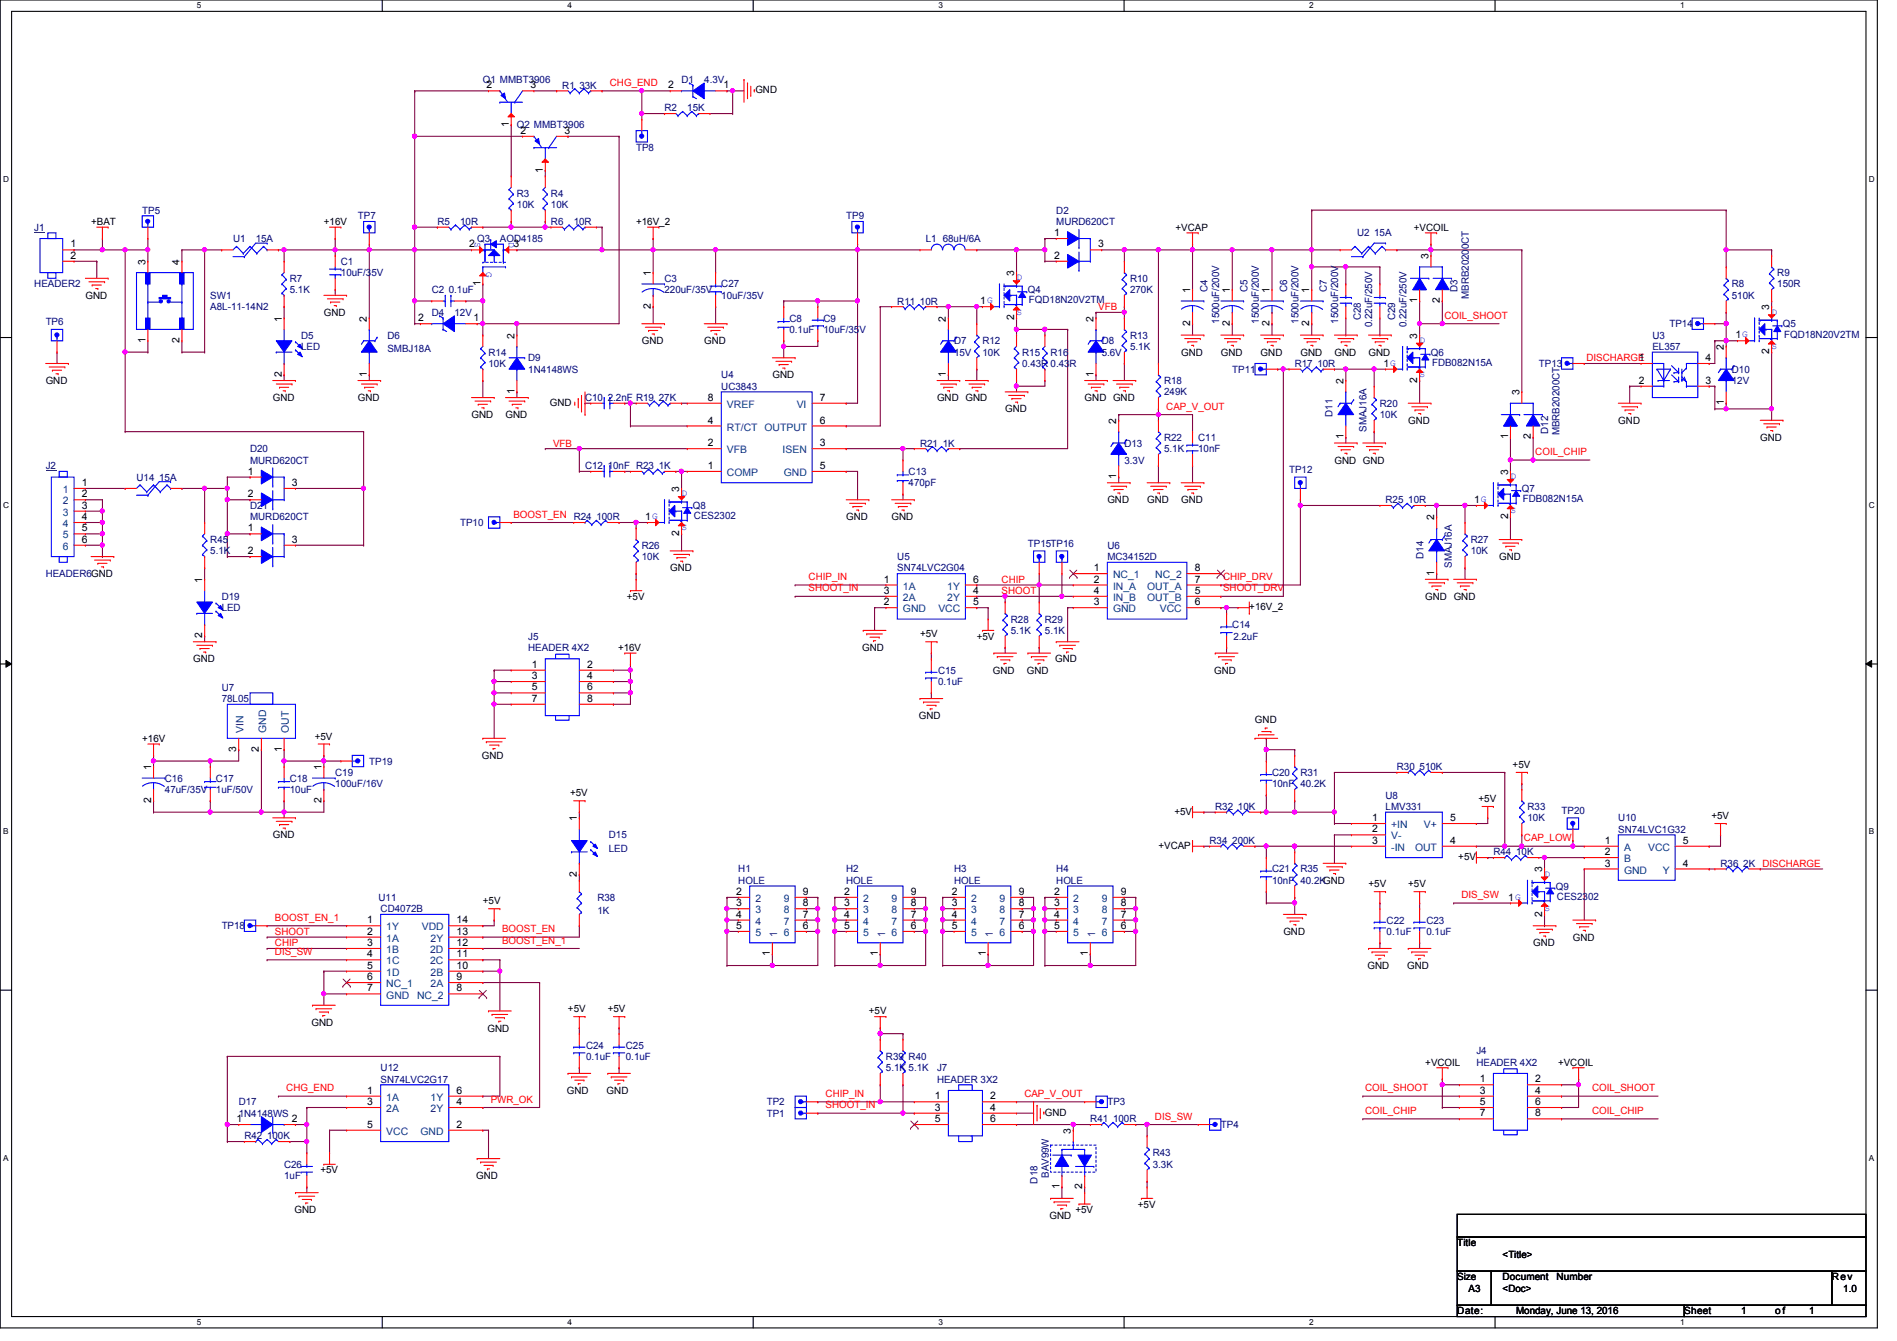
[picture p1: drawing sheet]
<svg xmlns="http://www.w3.org/2000/svg" width="297mm" height="210mm" viewBox="0 0 297 210" stroke-linecap="round" stroke-linejoin="round" font-family="sans-serif">
<defs><g id="words">
<g font-size="1.6" fill="#000080">
<text x="75.6" y="13">Q1 MMBT3906</text>
<text x="88.1" y="13.9">R1 33K</text>
<text x="104.1" y="17.4">R2</text>
<text x="106.7" y="13">D1</text>
<text x="107.6" y="17.4">15K</text>
<text x="110.3" y="13">4.3V</text>
<text x="80.9" y="20.1">Q2 MMBT3906</text>
<text x="99.6" y="23.7">TP8</text>
<text x="22.3" y="33.4">TP5</text>
<text x="56" y="34.3">TP7</text>
<text x="68.5" y="35.2">R5</text>
<text x="72" y="35.2">10R</text>
<text x="80.9" y="30.8">R3</text>
<text x="80.9" y="32.6">10K</text>
<text x="86.3" y="30.8">R4</text>
<text x="86.3" y="32.6">10K</text>
<text x="86.3" y="35.2">R6</text>
<text x="89.8" y="35.2">10R</text>
<text x="132.5" y="34.3">TP9</text>
<text x="165.4" y="33.4">D2</text>
<text x="165.4" y="35.2">MURD620CT</text>
<text x="5.4" y="36.1">J1</text>
<text x="36.5" y="37.9">U1</text>
<text x="40" y="37.9">15A</text>
<text x="53.4" y="41.4">C1</text>
<text x="74.7" y="37.9">Q3</text>
<text x="78.3" y="37.9">AOD4185</text>
<text x="144.9" y="37.9">L1 68uH/6A</text>
<text x="212.5" y="37">U2 15A</text>
<text x="5.4" y="45">HEADER2</text>
<text x="32.9" y="46.8">SW1</text>
<text x="45.4" y="44.1">R7</text>
<text x="45.4" y="45.9">5.1K</text>
<text x="53.4" y="43.2">10uF/35V</text>
<text x="67.6" y="45.9">C2 0.1uF</text>
<text x="104.1" y="44.1">C3</text>
<text x="104.1" y="45.9">220uF/35V</text>
<text x="112.9" y="45">C27</text>
<text x="112.9" y="46.8">10uF/35V</text>
<text x="140.5" y="47.7">R11 10R</text>
<text x="160.9" y="45.9">Q4</text>
<text x="161.1" y="47.5">FQD18N20V2TM</text>
<text x="177" y="44.1">R10</text>
<text x="177" y="45.9">270K</text>
<text x="189.1" y="45.7" transform="rotate(-90 189.1 45.7)">C4</text>
<text x="195.3" y="45.7" transform="rotate(-90 195.3 45.7)">C5</text>
<text x="201.5" y="45.7" transform="rotate(-90 201.5 45.7)">C6</text>
<text x="207.8" y="45.7" transform="rotate(-90 207.8 45.7)">C7</text>
<text x="228.2" y="45.7" transform="rotate(-90 228.2 45.7)">D3</text>
<text x="230" y="46.8" transform="rotate(-90 230 46.8)">MBRB20200CT</text>
<text x="271.2" y="45">R8</text>
<text x="271.2" y="46.8">510K</text>
<text x="278.3" y="43.2">R9</text>
<text x="278.3" y="45">150R</text>
<text x="7.2" y="50.9">TP6</text>
<text x="32.9" y="48.6">A8L-11-14N2</text>
<text x="47.2" y="53">D5</text>
<text x="60.7" y="53">D6</text>
<text x="67.6" y="49.4">D4</text>
<text x="71.2" y="49.4">12V</text>
<text x="123.6" y="50.3">C8</text>
<text x="123.6" y="52.1">0.1uF</text>
<text x="128.9" y="50.3">C9</text>
<text x="128.9" y="52.1">10uF/35V</text>
<text x="149.4" y="53.9">D7</text>
<text x="153.8" y="53.9">R12</text>
<text x="172.5" y="53.9">D8</text>
<text x="177" y="53">R13</text>
<text x="190.9" y="50.7" transform="rotate(-90 190.9 50.7)">1500uF/200V</text>
<text x="197.1" y="50.7" transform="rotate(-90 197.1 50.7)">1500uF/200V</text>
<text x="203.3" y="50.7" transform="rotate(-90 203.3 50.7)">1500uF/200V</text>
<text x="209.5" y="50.7" transform="rotate(-90 209.5 50.7)">1500uF/200V</text>
<text x="213.1" y="50.1" transform="rotate(-90 213.1 50.1)">C28</text>
<text x="214.9" y="51.2" transform="rotate(-90 214.9 51.2)">0.22uF/250V</text>
<text x="218.4" y="50.1" transform="rotate(-90 218.4 50.1)">C29</text>
<text x="220.2" y="51.2" transform="rotate(-90 220.2 51.2)">0.22uF/250V</text>
<text x="258.7" y="53">U3</text>
<text x="261.4" y="51.2">TP14</text>
<text x="279.2" y="51.2">Q5</text>
<text x="279.4" y="52.8">FQD18N20V2TM</text>
<text x="47.2" y="54.8">LED</text>
<text x="60.7" y="55.1">SMBJ18A</text>
<text x="76.5" y="55.7">R14</text>
<text x="76.5" y="57.4">10K</text>
<text x="82.7" y="56.6">D9</text>
<text x="82.7" y="58.3">1N4148WS</text>
<text x="112.9" y="59.2">U4</text>
<text x="149.4" y="55.7">15V</text>
<text x="153.8" y="55.7">10K</text>
<text x="160.1" y="55.7">R15</text>
<text x="160.1" y="57.4">0.43R 0.43R</text>
<text x="164.5" y="55.7">R16</text>
<text x="172.5" y="55.7">5.6V</text>
<text x="177" y="54.8">5.1K</text>
<text x="193" y="58.3">TP11</text>
<text x="202.7" y="57.4">R17 10R</text>
<text x="224.1" y="55.7">Q6</text>
<text x="224.2" y="57.3">FDB082N15A</text>
<text x="241" y="57.4">TP13</text>
<text x="258.7" y="54.8">EL357</text>
<text x="271.2" y="58.3">D10</text>
<text x="91.6" y="62.8">C10 2.2nF R19 27K</text>
<text x="112.9" y="61">UC3843</text>
<text x="182.3" y="60.1">R18</text>
<text x="182.3" y="61.9">249K</text>
<text x="208.7" y="65.2" transform="rotate(-90 208.7 65.2)">D11</text>
<text x="216.1" y="63.7">R20</text>
<text x="216.1" y="65.4">10K</text>
<text x="271.2" y="60.1">12V</text>
<text x="39.2" y="70.8">D20</text>
<text x="144.1" y="69.9">R21 1K</text>
<text x="176.1" y="69.9">D13</text>
<text x="182.3" y="69">R22</text>
<text x="182.3" y="70.8">5.1K</text>
<text x="187.6" y="69">C11</text>
<text x="187.6" y="70.8">10nF</text>
<text x="214" y="67.6" transform="rotate(-90 214 67.6)">SMAJ16A</text>
<text x="242.4" y="67.9" transform="rotate(-90 242.4 67.9)">D12</text>
<text x="244.2" y="68.1" transform="rotate(-90 244.2 68.1)">MBRB20200CT</text>
<text x="7.2" y="73.4">J2</text>
<text x="21.4" y="75.2">U14 15A</text>
<text x="39.2" y="72.6">MURD620CT</text>
<text x="91.6" y="73.4">C12 10nF R23 1K</text>
<text x="142.3" y="74.3">C13</text>
<text x="142.3" y="76.1">470pF</text>
<text x="176.1" y="72.6">3.3V</text>
<text x="201.8" y="74">TP12</text>
<text x="238.3" y="77">Q7</text>
<text x="39.2" y="79.7">D21</text>
<text x="39.2" y="81.4">MURD620CT</text>
<text x="72" y="82.3">TP10</text>
<text x="89.8" y="81.4">R24 100R</text>
<text x="108.5" y="79.7">Q8</text>
<text x="108.7" y="81.3">CES2302</text>
<text x="217" y="78.8">R25 10R</text>
<text x="238.5" y="78.6">FDB082N15A</text>
<text x="32.9" y="85">R45</text>
<text x="32.9" y="86.8">5.1K</text>
<text x="100.5" y="85.9">R26</text>
<text x="100.5" y="87.7">10K</text>
<text x="140.5" y="87.7">U5</text>
<text x="140.5" y="89.5">SN74LVC2G04</text>
<text x="160.9" y="85.6">TP15TP16</text>
<text x="173.4" y="85.9">U6</text>
<text x="173.4" y="87.7">MC34152D</text>
<text x="222.9" y="87.5" transform="rotate(-90 222.9 87.5)">D14</text>
<text x="227.3" y="88.9" transform="rotate(-90 227.3 88.9)">SMAJ16A</text>
<text x="230.3" y="85">R27</text>
<text x="230.3" y="86.8">10K</text>
<text x="7.2" y="90.3">HEADER6GND</text>
<text x="34.7" y="93.9">D19</text>
<text x="34.7" y="95.7">LED</text>
<text x="82.7" y="100.1">J5</text>
<text x="82.7" y="101.9">HEADER 4X2</text>
<text x="158.3" y="97.5">R28</text>
<text x="158.3" y="99.2">5.1K</text>
<text x="163.6" y="97.5">R29</text>
<text x="163.6" y="99.2">5.1K</text>
<text x="193" y="98.3">C14</text>
<text x="193.1" y="100.1">2.2uF</text>
<text x="146.9" y="105.5">C15</text>
<text x="146.9" y="107.2">0.1uF</text>
<text x="34.7" y="108.1">U7</text>
<text x="34.7" y="109.9">78L05</text>
<text x="57.8" y="119.7">TP19</text>
<text x="25.8" y="122.3">C16</text>
<text x="25.8" y="124.1">47uF/35V</text>
<text x="33.8" y="122.3">C17</text>
<text x="33.8" y="124.1">1uF/50V</text>
<text x="45.4" y="122.3">C18</text>
<text x="45.4" y="124.1">10uF</text>
<text x="52.5" y="121.5">C19</text>
<text x="52.5" y="123.2">100uF/16V</text>
<text x="199.2" y="121.5">C20</text>
<text x="199.2" y="123.2">10nF 40.2K</text>
<text x="203.6" y="121.5">R31</text>
<text x="217" y="125">U8</text>
<text x="218.7" y="120.6">R30 510K</text>
<text x="95.3" y="131.2">D15</text>
<text x="190.3" y="126.8">R32 10K</text>
<text x="217" y="126.8">LMV331</text>
<text x="239.2" y="126.8">R33</text>
<text x="239.2" y="128.6">10K</text>
<text x="244.5" y="127.3">TP20</text>
<text x="253.4" y="128.6">U10</text>
<text x="253.4" y="130.3">SN74LVC1G32</text>
<text x="95.3" y="133.3">LED</text>
<text x="115.6" y="136.6">H1</text>
<text x="132.5" y="136.6">H2</text>
<text x="149.4" y="136.6">H3</text>
<text x="165.4" y="136.6">H4</text>
<text x="189.4" y="132.1">R34 200K</text>
<text x="199.2" y="136.6">C21</text>
<text x="203.6" y="136.6">R35</text>
<text x="233.8" y="133.9">R44 10K</text>
<text x="269.4" y="135.7">R36 2K</text>
<text x="59.3" y="141">U11</text>
<text x="59.6" y="142.8">CD4072B</text>
<text x="93.6" y="141">R38</text>
<text x="93.6" y="143.1">1K</text>
<text x="115.6" y="138.3">HOLE</text>
<text x="132.5" y="138.3">HOLE</text>
<text x="149.4" y="138.3">HOLE</text>
<text x="165.4" y="138.3">HOLE</text>
<text x="199.2" y="138.3">10nF 40.2KGND</text>
<text x="243.6" y="139.2">Q9</text>
<text x="243.8" y="140.8">CES2302</text>
<text x="34.7" y="145.5">TP18</text>
<text x="217.1" y="144.6">C22</text>
<text x="217.1" y="146.3">0.1uF</text>
<text x="223.3" y="144.6">C23</text>
<text x="223.3" y="146.3">0.1uF</text>
<text x="59.6" y="167.7">U12</text>
<text x="91.8" y="164.1">C24</text>
<text x="91.8" y="165.9">0.1uF</text>
<text x="98" y="164.1">C25</text>
<text x="98" y="165.9">0.1uF</text>
<text x="138.7" y="165.9">R39 R40</text>
<text x="138.7" y="167.7">5.1K 5.1K</text>
<text x="146.7" y="167.7">J7</text>
<text x="231.2" y="165">J4</text>
<text x="231.2" y="166.8">HEADER 4X2</text>
<text x="37.4" y="173">D17</text>
<text x="59.6" y="169.5">SN74LVC2G17</text>
<text x="120.1" y="173">TP2</text>
<text x="146.7" y="169.5">HEADER 3X2</text>
<text x="173.4" y="173">TP3</text>
<text x="37.4" y="174.8">1N4148WS</text>
<text x="38.3" y="178.4">R42 100K</text>
<text x="120.1" y="174.8">TP1</text>
<text x="170.7" y="175.7">R41 100R</text>
<text x="191.2" y="176.6">TP4</text>
<text x="44.5" y="182.8">C26</text>
<text x="44.5" y="184.6">1uF</text>
<text x="162.4" y="185.3" transform="rotate(-90 162.4 185.3)">D18</text>
<text x="164.2" y="184.4" transform="rotate(-90 164.2 184.4)">BAV99W</text>
<text x="180.5" y="181">R43</text>
<text x="180.5" y="182.8">3.3K</text>
</g>
<g font-size="1.6">
<text x="76.2" y="13.8">2</text>
<text x="83.1" y="13.8">3</text>
<text x="104.6" y="13.8">2</text>
<text x="113.3" y="13.8">1</text>
<text x="118.3" y="14.6">GND</text>
<text x="79.7" y="19.9" transform="rotate(-90 79.7 19.9)">1</text>
<text x="81.5" y="21">2</text>
<text x="88.4" y="21">3</text>
<text x="85" y="27" transform="rotate(-90 85 27)">1</text>
<text x="14.3" y="35.2">+BAT</text>
<text x="50.7" y="35.2">+16V</text>
<text x="99.6" y="35.2">+16V_2</text>
<text x="11" y="38.7">1</text>
<text x="11" y="40.5">2</text>
<text x="22.8" y="41.4" transform="rotate(-90 22.8 41.4)">3</text>
<text x="28.1" y="41.4" transform="rotate(-90 28.1 41.4)">4</text>
<text x="73.5" y="38.7">2</text>
<text x="80.4" y="38.7">3</text>
<text x="165.1" y="37">1</text>
<text x="165.1" y="40.5">2</text>
<text x="172" y="38.7">3</text>
<text x="184.1" y="36.1">+VCAP</text>
<text x="221.4" y="36.1">+VCOIL</text>
<text x="223.7" y="40.6" transform="rotate(-90 223.7 40.6)">3</text>
<text x="13.4" y="46.8">GND</text>
<text x="75.2" y="44.8" transform="rotate(-90 75.2 44.8)">1</text>
<text x="101.9" y="43.2" transform="rotate(-90 101.9 43.2)">1</text>
<text x="153.5" y="47.6">1G</text>
<text x="158.8" y="43.2" transform="rotate(-90 158.8 43.2)">3</text>
<text x="186.3" y="45.9" transform="rotate(-90 186.3 45.9)">1</text>
<text x="192.6" y="45.9" transform="rotate(-90 192.6 45.9)">1</text>
<text x="198.8" y="45.9" transform="rotate(-90 198.8 45.9)">1</text>
<text x="205" y="45.9" transform="rotate(-90 205 45.9)">1</text>
<text x="221.9" y="47.5" transform="rotate(-90 221.9 47.5)">1</text>
<text x="225.5" y="47.5" transform="rotate(-90 225.5 47.5)">2</text>
<text x="22.8" y="53.7" transform="rotate(-90 22.8 53.7)">1</text>
<text x="28.1" y="53.7" transform="rotate(-90 28.1 53.7)">2</text>
<text x="44.1" y="50.3" transform="rotate(-90 44.1 50.3)">1</text>
<text x="50.7" y="49.4">GND</text>
<text x="57.4" y="50.3" transform="rotate(-90 57.4 50.3)">2</text>
<text x="65.5" y="50.3">2</text>
<text x="74.2" y="50.3">1</text>
<text x="80.6" y="53" transform="rotate(-90 80.6 53)">2</text>
<text x="100.5" y="53.9">GND</text>
<text x="101.9" y="48.3" transform="rotate(-90 101.9 48.3)">2</text>
<text x="110.3" y="53.9">GND</text>
<text x="148.1" y="50.3" transform="rotate(-90 148.1 50.3)">2</text>
<text x="158.8" y="50.1" transform="rotate(-90 158.8 50.1)">2</text>
<text x="171.2" y="50.3" transform="rotate(-90 171.2 50.3)">2</text>
<text x="186.3" y="51" transform="rotate(-90 186.3 51)">2</text>
<text x="192.6" y="51" transform="rotate(-90 192.6 51)">2</text>
<text x="198.8" y="51" transform="rotate(-90 198.8 51)">2</text>
<text x="205" y="51" transform="rotate(-90 205 51)">2</text>
<text x="221.9" y="53" transform="rotate(-90 221.9 53)">3</text>
<text x="271.7" y="53">1G</text>
<text x="277" y="48.6" transform="rotate(-90 277 48.6)">3</text>
<text x="44.1" y="59" transform="rotate(-90 44.1 59)">2</text>
<text x="57.4" y="59" transform="rotate(-90 57.4 59)">1</text>
<text x="120.9" y="59.2">GND</text>
<text x="148.1" y="59" transform="rotate(-90 148.1 59)">1</text>
<text x="171.2" y="59" transform="rotate(-90 171.2 59)">1</text>
<text x="185" y="55.7">GND</text>
<text x="191.2" y="55.7">GND</text>
<text x="197.4" y="55.7">GND</text>
<text x="203.6" y="55.7">GND</text>
<text x="209" y="55.7">GND</text>
<text x="214.3" y="55.7">GND</text>
<text x="216.6" y="57.4">1G</text>
<text x="221.9" y="59.9" transform="rotate(-90 221.9 59.9)">2</text>
<text x="256.6" y="56.5">1</text>
<text x="267.1" y="56.5">4</text>
<text x="269.9" y="54.8" transform="rotate(-90 269.9 54.8)">2</text>
<text x="277" y="55.5" transform="rotate(-90 277 55.5)">2</text>
<text x="7.2" y="60.1">GND</text>
<text x="42.7" y="62.8">GND</text>
<text x="56" y="62.8">GND</text>
<text x="73.8" y="65.4">GND</text>
<text x="79.2" y="65.4">GND</text>
<text x="80.6" y="61.7" transform="rotate(-90 80.6 61.7)">1</text>
<text x="86.1" y="63.5">GND</text>
<text x="110.8" y="62.7">8</text>
<text x="128.4" y="62.7">7</text>
<text x="146.7" y="62.8">GND GND</text>
<text x="157.4" y="64.6">GND</text>
<text x="169.8" y="62.8">GND GND</text>
<text x="210.4" y="60.1" transform="rotate(-90 210.4 60.1)">2</text>
<text x="237.9" y="61.9" transform="rotate(-90 237.9 61.9)">3</text>
<text x="256.6" y="60.1">2</text>
<text x="267.1" y="60.1">3</text>
<text x="269.9" y="63.5" transform="rotate(-90 269.9 63.5)">1</text>
<text x="110.8" y="69.8">2</text>
<text x="110.8" y="66.3">4</text>
<text x="128.4" y="69.8">3</text>
<text x="128.4" y="66.3">6</text>
<text x="174.8" y="66.3" transform="rotate(-90 174.8 66.3)">2</text>
<text x="210.4" y="68.8" transform="rotate(-90 210.4 68.8)">1</text>
<text x="220.5" y="66.3">GND</text>
<text x="236.1" y="68.8" transform="rotate(-90 236.1 68.8)">1</text>
<text x="239.7" y="68.8" transform="rotate(-90 239.7 68.8)">2</text>
<text x="253.4" y="66.3">GND</text>
<text x="275.6" y="69">GND</text>
<text x="12.8" y="76.1">1</text>
<text x="12.8" y="77.9">2</text>
<text x="38.8" y="74.3">1</text>
<text x="38.8" y="77.9">2</text>
<text x="45.7" y="76.1">3</text>
<text x="106.3" y="77" transform="rotate(-90 106.3 77)">3</text>
<text x="110.8" y="73.4">1</text>
<text x="128.4" y="73.4">5</text>
<text x="174.8" y="75" transform="rotate(-90 174.8 75)">1</text>
<text x="209" y="72.6">GND GND</text>
<text x="236.1" y="74.3" transform="rotate(-90 236.1 74.3)">3</text>
<text x="12.8" y="79.6">3</text>
<text x="12.8" y="81.4">4</text>
<text x="12.8" y="83.2">5</text>
<text x="38.8" y="83.2">1</text>
<text x="101" y="81.4">1G</text>
<text x="106.3" y="83.9" transform="rotate(-90 106.3 83.9)">2</text>
<text x="132.5" y="81.4">GND</text>
<text x="139.6" y="81.4">GND</text>
<text x="173.4" y="78.8">GND</text>
<text x="179.6" y="78.8">GND</text>
<text x="185" y="78.8">GND</text>
<text x="224.6" y="81.4" transform="rotate(-90 224.6 81.4)">2</text>
<text x="230.8" y="78.7">1G</text>
<text x="236.1" y="81.2" transform="rotate(-90 236.1 81.2)">2</text>
<text x="12.8" y="85">6</text>
<text x="38.8" y="86.7">2</text>
<text x="45.7" y="85">3</text>
<text x="104.9" y="89.5">GND</text>
<text x="171.3" y="89.4">1</text>
<text x="187.1" y="89.4">8</text>
<text x="234.7" y="87.7">GND</text>
<text x="31.7" y="91.2" transform="rotate(-90 31.7 91.2)">1</text>
<text x="98.2" y="93.9">+5V</text>
<text x="138.4" y="91.2">1</text>
<text x="138.4" y="94.7">2</text>
<text x="138.4" y="93">3</text>
<text x="152.4" y="93">4</text>
<text x="152.4" y="94.7">5</text>
<text x="152.4" y="91.2">6</text>
<text x="171.3" y="91.2">2</text>
<text x="171.3" y="94.7">3</text>
<text x="171.3" y="93">4</text>
<text x="187.1" y="93">5</text>
<text x="187.1" y="94.7">6</text>
<text x="187.1" y="91.2">7</text>
<text x="195.6" y="95.5">+16V_2</text>
<text x="223.2" y="93.9">GND GND</text>
<text x="224.6" y="90.1" transform="rotate(-90 224.6 90.1)">1</text>
<text x="31.7" y="99.9" transform="rotate(-90 31.7 99.9)">2</text>
<text x="96.8" y="101.9">+16V</text>
<text x="135" y="101.9">GND</text>
<text x="144.1" y="99.8">+5V</text>
<text x="152.9" y="100.1">+5V</text>
<text x="30.3" y="103.7">GND</text>
<text x="83.3" y="104.5">1</text>
<text x="83.3" y="106.3">3</text>
<text x="91.9" y="104.5">2</text>
<text x="91.9" y="106.3">4</text>
<text x="155.4" y="105.5">GND</text>
<text x="160.8" y="105.5">GND</text>
<text x="165.2" y="103.7">GND</text>
<text x="190.1" y="105.5">GND</text>
<text x="83.3" y="108.1">5</text>
<text x="83.3" y="109.9">7</text>
<text x="91.9" y="108.1">6</text>
<text x="91.9" y="109.9">8</text>
<text x="143.9" y="112.6">GND</text>
<text x="196.5" y="113.1">GND</text>
<text x="22.3" y="116.1">+16V</text>
<text x="37" y="117.7" transform="rotate(-90 37 117.7)">3</text>
<text x="40.6" y="117.7" transform="rotate(-90 40.6 117.7)">2</text>
<text x="44.1" y="117.7" transform="rotate(-90 44.1 117.7)">1</text>
<text x="49.3" y="115.8">+5V</text>
<text x="75.4" y="118.8">GND</text>
<text x="23.7" y="125.7" transform="rotate(-90 23.7 125.7)">2</text>
<text x="23.7" y="120.6" transform="rotate(-90 23.7 120.6)">1</text>
<text x="50.3" y="125.7" transform="rotate(-90 50.3 125.7)">2</text>
<text x="50.3" y="120.6" transform="rotate(-90 50.3 120.6)">1</text>
<text x="89.3" y="124.7">+5V</text>
<text x="231.5" y="125.6">+5V</text>
<text x="236.9" y="120.2">+5V</text>
<text x="42.7" y="131.2">GND</text>
<text x="90.3" y="128.6" transform="rotate(-90 90.3 128.6)">1</text>
<text x="183.9" y="127.5">+5V</text>
<text x="214.8" y="128.5">1</text>
<text x="214.8" y="130.3">2</text>
<text x="227.1" y="128.5">5</text>
<text x="268" y="128.2">+5V</text>
<text x="90.3" y="137.2" transform="rotate(-90 90.3 137.2)">2</text>
<text x="181.4" y="132.8">+VCAP</text>
<text x="214.8" y="132.1">3</text>
<text x="227.1" y="132.1">4</text>
<text x="228.3" y="134.6">+5V</text>
<text x="241.5" y="136.6" transform="rotate(-90 241.5 136.6)">3</text>
<text x="251.3" y="132.1">1</text>
<text x="251.3" y="133.9">2</text>
<text x="251.3" y="135.6">3</text>
<text x="263.5" y="135.6">4</text>
<text x="263.5" y="132.1">5</text>
<text x="75.6" y="141.6">+5V</text>
<text x="115.3" y="140.1">2</text>
<text x="115.3" y="141.9">3</text>
<text x="115.3" y="143.6">4</text>
<text x="125.7" y="143.6">7</text>
<text x="125.7" y="141.9">8</text>
<text x="125.7" y="140.1">9</text>
<text x="132.2" y="140.1">2</text>
<text x="132.2" y="141.9">3</text>
<text x="132.2" y="143.6">4</text>
<text x="142.6" y="143.6">7</text>
<text x="142.6" y="141.9">8</text>
<text x="142.6" y="140.1">9</text>
<text x="149.1" y="140.1">2</text>
<text x="149.1" y="141.9">3</text>
<text x="149.1" y="143.6">4</text>
<text x="159.5" y="143.6">7</text>
<text x="159.5" y="141.9">8</text>
<text x="159.5" y="140.1">9</text>
<text x="165.1" y="140.1">2</text>
<text x="165.1" y="141.9">3</text>
<text x="165.1" y="143.6">4</text>
<text x="175.5" y="143.6">7</text>
<text x="175.5" y="141.9">8</text>
<text x="175.5" y="140.1">9</text>
<text x="214.3" y="138.9">+5V</text>
<text x="220.5" y="138.9">+5V</text>
<text x="236.2" y="141">1G</text>
<text x="241.5" y="143.5" transform="rotate(-90 241.5 143.5)">2</text>
<text x="57.5" y="144.5">1</text>
<text x="57.5" y="146.3">2</text>
<text x="57.5" y="148.1">3</text>
<text x="57.5" y="149.9">4</text>
<text x="71.5" y="149.9">11</text>
<text x="71.5" y="148.1">12</text>
<text x="71.5" y="146.3">13</text>
<text x="71.5" y="144.5">14</text>
<text x="115.3" y="145.4">5</text>
<text x="120.6" y="149.7" transform="rotate(-90 120.6 149.7)">1</text>
<text x="125.7" y="145.4">6</text>
<text x="132.2" y="145.4">5</text>
<text x="137.5" y="149.7" transform="rotate(-90 137.5 149.7)">1</text>
<text x="142.6" y="145.4">6</text>
<text x="149.1" y="145.4">5</text>
<text x="154.3" y="149.7" transform="rotate(-90 154.3 149.7)">1</text>
<text x="159.5" y="145.4">6</text>
<text x="165.1" y="145.4">5</text>
<text x="170.3" y="149.7" transform="rotate(-90 170.3 149.7)">1</text>
<text x="175.5" y="145.4">6</text>
<text x="201" y="146.3">GND</text>
<text x="240.1" y="148.1">GND</text>
<text x="246.3" y="147.2">GND</text>
<text x="57.5" y="151.6">5</text>
<text x="57.5" y="153.4">6</text>
<text x="57.5" y="155.2">7</text>
<text x="71.5" y="155.2">8</text>
<text x="71.5" y="153.4">9</text>
<text x="71.5" y="151.6">10</text>
<text x="214.1" y="151.7">GND</text>
<text x="220.3" y="151.7">GND</text>
<text x="48.8" y="160.6">GND</text>
<text x="76.3" y="161.5">GND</text>
<text x="88.9" y="158.5">+5V</text>
<text x="95.2" y="158.5">+5V</text>
<text x="136.1" y="158.8">+5V</text>
<text x="223.2" y="166.8">+VCOIL</text>
<text x="244" y="166.8">+VCOIL</text>
<text x="57.5" y="171.2">1</text>
<text x="57.5" y="173">3</text>
<text x="71.5" y="173">4</text>
<text x="71.5" y="171.2">6</text>
<text x="88.8" y="171.2">GND</text>
<text x="95" y="171.2">GND</text>
<text x="146.4" y="172.1">1</text>
<text x="146.4" y="173.9">3</text>
<text x="155.1" y="172.1">2</text>
<text x="155.1" y="173.9">4</text>
<text x="231.7" y="169.4">1</text>
<text x="231.7" y="171.2">3</text>
<text x="231.7" y="173">5</text>
<text x="240.4" y="169.4">2</text>
<text x="240.4" y="171.2">4</text>
<text x="240.4" y="173">6</text>
<text x="37" y="175.6">1</text>
<text x="45.7" y="175.6">2</text>
<text x="57.5" y="176.5">5</text>
<text x="71.5" y="176.5">2</text>
<text x="146.4" y="175.6">5</text>
<text x="155.1" y="175.6">6</text>
<text x="163.6" y="174.6">GND</text>
<text x="167.7" y="177.5" transform="rotate(-90 167.7 177.5)">3</text>
<text x="231.7" y="174.8">7</text>
<text x="240.4" y="174.8">8</text>
<text x="50.2" y="183.7">+5V</text>
<text x="74.5" y="184.6">GND</text>
<text x="46.1" y="189.9">GND</text>
<text x="164.3" y="190.8">GND</text>
<text x="165.9" y="186.1" transform="rotate(-90 165.9 186.1)">1</text>
<text x="168.4" y="189.9">+5V</text>
<text x="169.5" y="186.1" transform="rotate(-90 169.5 186.1)">2</text>
<text x="178.2" y="189">+5V</text>
<text x="228.2" y="195.1">Title</text>
<text x="235.3" y="196.8">&lt;Title&gt;</text>
<text x="228.2" y="200.4">Size</text>
<text x="230" y="202.2">A3</text>
<text x="235.3" y="200.4">Document</text>
<text x="235.3" y="202.2">&lt;Doc&gt;</text>
<text x="243.7" y="200.4">Number</text>
<text x="286.8" y="200.4">Rev</text>
<text x="288.6" y="202.2">1.0</text>
<text x="228.2" y="205.7">Date:</text>
<text x="237.4" y="205.7">Monday, June 13, 2016</text>
<text x="263.7" y="205.7">Sheet</text>
<text x="272.6" y="205.7">1</text>
<text x="278" y="205.7">o f</text>
<text x="283.3" y="205.7">1</text>
</g>
<g font-size="1.6" fill="#f00">
<text x="95.5" y="13.5">CHG_END</text>
<text x="172" y="48.6">VFB</text>
<text x="226.2" y="49.9">COIL_SHOOT</text>
<text x="248.4" y="56.6">DISCHARGE</text>
<text x="182.6" y="64.1">CAP_V_OUT</text>
<text x="86.6" y="69.9">VFB</text>
<text x="240.4" y="71.2">COIL_CHIP</text>
<text x="80.4" y="81">BOOST_EN</text>
<text x="126.6" y="90.8">CHIP_IN</text>
<text x="126.6" y="92.6">SHOOT_IN</text>
<text x="156.8" y="93">SHOOT</text>
<text x="156.8" y="91.2">CHIP</text>
<text x="191.5" y="90.8">CHIP_DRV</text>
<text x="191.5" y="92.6">SHOOT_DRV</text>
<text x="238.6" y="131.7">CAP_LOW</text>
<text x="276" y="135.7">DISCHARGE</text>
<text x="228.9" y="140.6">DIS_SW</text>
<text x="43" y="144.1">BOOST_EN_1</text>
<text x="43" y="146.3">SHOOT</text>
<text x="43" y="148.1">CHIP</text>
<text x="43" y="149.5">DIS_SW</text>
<text x="78.6" y="145.9">BOOST_EN</text>
<text x="78.6" y="147.7">BOOST_EN_1</text>
<text x="44.8" y="170.8">CHG_END</text>
<text x="76.8" y="172.6">PWR_OK</text>
<text x="129.3" y="171.7">CHIP_IN</text>
<text x="129.3" y="173.5">SHOOT_IN</text>
<text x="160.4" y="171.7">CAP_V_OUT</text>
<text x="213.7" y="170.8">COIL_SHOOT</text>
<text x="249.3" y="170.8">COIL_SHOOT</text>
<text x="180.8" y="175.3">DIS_SW</text>
<text x="213.7" y="174.4">COIL_CHIP</text>
<text x="249.3" y="174.4">COIL_CHIP</text>
</g>
<g font-size="1.6" fill="#004080">
<text x="113.8" y="63.8">VREF</text>
<text x="124.8" y="63.8">VI</text>
<text x="113.8" y="71">VFB</text>
<text x="113.8" y="67.4">RT/CT OUTPUT</text>
<text x="122.6" y="71">ISEN</text>
<text x="9.8" y="77.2">1</text>
<text x="113.8" y="74.5">COMP</text>
<text x="122.7" y="74.5">GND</text>
<text x="9.8" y="79">2</text>
<text x="9.8" y="80.7">3</text>
<text x="9.8" y="82.5">4</text>
<text x="9.8" y="84.3">5</text>
<text x="9.8" y="86.1">6</text>
<text x="141.4" y="92.3">1A</text>
<text x="141.4" y="95.8">GND</text>
<text x="141.4" y="94.1">2A</text>
<text x="146.9" y="95.8">VCC</text>
<text x="148.3" y="94.1">2Y</text>
<text x="148.3" y="92.3">1Y</text>
<text x="174.3" y="90.5">NC_1</text>
<text x="174.3" y="92.3">IN_A</text>
<text x="174.3" y="95.8">GND</text>
<text x="174.3" y="94.1">IN_B</text>
<text x="179.6" y="94.1">OUT_B</text>
<text x="179.6" y="92.3">OUT_A</text>
<text x="180.9" y="90.5">NC_2</text>
<text x="181.6" y="95.8">VCC</text>
<text x="38.1" y="114.7" transform="rotate(-90 38.1 114.7)">VIN</text>
<text x="41.7" y="114.7" transform="rotate(-90 41.7 114.7)">GND</text>
<text x="45.3" y="114.7" transform="rotate(-90 45.3 114.7)">OUT</text>
<text x="217.8" y="129.6">+IN</text>
<text x="217.8" y="131.4">V-</text>
<text x="223" y="129.6">V+</text>
<text x="217.8" y="133.2">-IN</text>
<text x="221.6" y="133.2">OUT</text>
<text x="254.3" y="133.2">A</text>
<text x="254.3" y="135">B</text>
<text x="254.3" y="136.7">GND</text>
<text x="258.1" y="133.2">VCC</text>
<text x="260.3" y="136.7">Y</text>
<text x="118.3" y="141.2">2</text>
<text x="118.3" y="143">3</text>
<text x="122.7" y="143">8</text>
<text x="122.7" y="141.2">9</text>
<text x="135.2" y="141.2">2</text>
<text x="135.2" y="143">3</text>
<text x="139.6" y="143">8</text>
<text x="139.6" y="141.2">9</text>
<text x="152.1" y="141.2">2</text>
<text x="152.1" y="143">3</text>
<text x="156.5" y="143">8</text>
<text x="156.5" y="141.2">9</text>
<text x="168.1" y="141.2">2</text>
<text x="168.1" y="143">3</text>
<text x="172.5" y="143">8</text>
<text x="172.5" y="141.2">9</text>
<text x="60.5" y="145.6">1Y</text>
<text x="60.5" y="147.4">1A</text>
<text x="60.5" y="149.2">1B</text>
<text x="66" y="145.6">VDD</text>
<text x="67.3" y="149.2">2D</text>
<text x="67.4" y="147.4">2Y</text>
<text x="118.3" y="144.7">4</text>
<text x="118.3" y="146.5">5</text>
<text x="121.7" y="146.7" transform="rotate(-90 121.7 146.7)">1</text>
<text x="122.7" y="146.5">6</text>
<text x="122.7" y="144.7">7</text>
<text x="135.2" y="144.7">4</text>
<text x="135.2" y="146.5">5</text>
<text x="138.6" y="146.7" transform="rotate(-90 138.6 146.7)">1</text>
<text x="139.6" y="146.5">6</text>
<text x="139.6" y="144.7">7</text>
<text x="152.1" y="144.7">4</text>
<text x="152.1" y="146.5">5</text>
<text x="155.5" y="146.7" transform="rotate(-90 155.5 146.7)">1</text>
<text x="156.5" y="146.5">6</text>
<text x="156.5" y="144.7">7</text>
<text x="168.1" y="144.7">4</text>
<text x="168.1" y="146.5">5</text>
<text x="171.5" y="146.7" transform="rotate(-90 171.5 146.7)">1</text>
<text x="172.5" y="146.5">6</text>
<text x="172.5" y="144.7">7</text>
<text x="60.5" y="151">1C</text>
<text x="60.5" y="152.7">1D</text>
<text x="60.5" y="154.5">NC_1</text>
<text x="67.3" y="151">2C</text>
<text x="67.4" y="154.5">2A</text>
<text x="67.4" y="152.7">2B</text>
<text x="60.5" y="156.3">GND</text>
<text x="65.3" y="156.3">NC_2</text>
<text x="60.5" y="172.3">1A</text>
<text x="67.4" y="172.3">1Y</text>
<text x="60.5" y="174.1">2A</text>
<text x="60.5" y="177.6">VCC</text>
<text x="65.8" y="177.6">GND</text>
<text x="67.4" y="174.1">2Y</text>
</g>
<g font-size="1.5" fill="#00f">
<text x="74.3" y="37.9" transform="rotate(90 74.3 37.9)">S</text>
<text x="79.7" y="37.9" transform="rotate(90 79.7 37.9)">D</text>
<text x="76.1" y="42.5" transform="rotate(90 76.1 42.5)">G</text>
<text x="159.2" y="43.9">D</text>
<text x="159.2" y="49.2">S</text>
<text x="222.3" y="53.7">D</text>
<text x="277.4" y="49.2">D</text>
<text x="222.3" y="59">S</text>
<text x="277.4" y="54.6">S</text>
<text x="106.7" y="77.7">D</text>
<text x="236.5" y="75">D</text>
<text x="106.7" y="83">S</text>
<text x="236.5" y="80.3">S</text>
<text x="241.8" y="137.2">D</text>
<text x="241.8" y="142.6">S</text>
</g>
<g font-size="1.3">
<text x="30.8" y="1.3">5</text>
<text x="88.9" y="1.3">4</text>
<text x="146.9" y="1.3">3</text>
<text x="205" y="1.3">2</text>
<text x="263.1" y="1.3">1</text>
<text x=".5" y="28.4">D</text>
<text x="292.6" y="28.4">D</text>
<text x=".5" y="79.5">C</text>
<text x="292.6" y="79.5">C</text>
<text x=".5" y="130.6">B</text>
<text x="292.6" y="130.6">B</text>
<text x=".5" y="181.7">A</text>
<text x="292.6" y="181.7">A</text>
<text x="30.8" y="207.4">5</text>
<text x="88.9" y="207.4">4</text>
<text x="146.9" y="207.4">3</text>
<text x="205" y="207.4">2</text>
<text x="263.1" y="207.4">1</text>
</g>
</g></defs>
<path d="M0 0h294v207.9h-294zM1.8 1.8h290.4v204.3h-290.4z" fill="none" stroke="#000" stroke-width=".17"/>
<g fill="#fff">
<path d="M30.8 .2h.7v1.4h-.7z"/>
<path d="M30.8 206.2h.7v1.4h-.7z"/>
</g>
<path d="M59.9 0v1.8M59.9 206.1v1.8" fill="none" stroke="#000" stroke-width=".17"/>
<g fill="#fff">
<path d="M88.9 .2h.6v1.4h-.6z"/>
<path d="M88.9 206.2h.6v1.4h-.6z"/>
</g>
<path d="M117.9 0v1.8M117.9 206.1v1.8" fill="none" stroke="#000" stroke-width=".17"/>
<g fill="#fff">
<path d="M146.9 .2h.7v1.4h-.7z"/>
<path d="M146.9 206.2h.7v1.4h-.7z"/>
</g>
<path d="M176 0v1.8M176 206.1v1.8" fill="none" stroke="#000" stroke-width=".17"/>
<g fill="#fff">
<path d="M205 .2h.7v1.4h-.7z"/>
<path d="M205 206.2h.7v1.4h-.7z"/>
</g>
<path d="M234.1 0v1.8M234.1 206.1v1.8" fill="none" stroke="#000" stroke-width=".17"/>
<g fill="#fff">
<path d="M263.1 .2h.7v1.4h-.7z"/>
<path d="M263.1 206.2h.7v1.4h-.7z"/>
<path d="M.5 27.3h.9v1.4h-.9z"/>
<path d="M292.6 27.3h.9v1.4h-.9z"/>
<path d="M.5 78.4h.9v1.4h-.9z"/>
<path d="M292.6 78.4h.9v1.4h-.9z"/>
</g>
<path d="M0 52.8h1.8M292.2 52.8h1.8" fill="none" stroke="#000" stroke-width=".17"/>
<g fill="#fff">
<path d="M.5 129.5h.8v1.4h-.8z"/>
<path d="M292.6 129.5h.9v1.4h-.9z"/>
</g>
<path d="M0 103.9h1.8M292.2 103.9h1.8" fill="none" stroke="#000" stroke-width=".17"/>
<path d="M.9 103.4l.9 .5-.9 .5zM292.2 103.9l.9-.5v1z" fill="#000"/>
<path d="M.9 103.4l.9 .5-.9 .5zM292.2 103.9l.9-.5v1z" fill="none" stroke="#000" stroke-width=".16"/>
<g fill="#fff">
<path d="M.5 180.5h.8v1.4h-.8z"/>
<path d="M292.6 180.5h.9v1.4h-.9z"/>
</g>
<path d="M0 155h1.8M292.2 155h1.8" fill="none" stroke="#000" stroke-width=".17"/>
<g fill="none" stroke="#800040" stroke-width=".17">
<path d="M16 37.3h.1M16 37.3v1.8M44.5 39.1h.1M44.5 39.1h8M52.5 39.1h.1M52.5 37.3h.1M52.5 37.3v2.7M57.8 39.1h.1M57.8 39.1h7.1M64.9 39.1h.1M64.9 39.1v11.6M52.5 45.3h.1"/>
<path d="M52.5 45.3v.9M64.9 47.1h.1M64.9 50.7h.1M64.9 47.1h2.7M64.9 50.7h.9M75.6 44.4h.1M75.6 47.1h.1M75.6 44.4v6.3"/>
</g>
<circle cx="64.9" cy="47.1" r=".32" fill="#f0f"/>
<circle cx="64.9" cy="47.1" r=".32" fill="none" stroke="#f0f" stroke-width=".17"/>
<circle cx="64.9" cy="39.1" r=".32" fill="#f0f"/>
<circle cx="64.9" cy="39.1" r=".32" fill="none" stroke="#f0f" stroke-width=".17"/>
<path d="M72.9 47.1h.1M72.9 47.1h2.7" fill="none" stroke="#800040" stroke-width=".17"/>
<circle cx="75.6" cy="47.1" r=".32" fill="#f0f"/>
<circle cx="75.6" cy="47.1" r=".32" fill="none" stroke="#f0f" stroke-width=".17"/>
<path d="M74.7 50.7h.1M74.7 50.7h.9" fill="none" stroke="#800040" stroke-width=".17"/>
<circle cx="75.6" cy="50.6" r=".32" fill="#f0f"/>
<circle cx="75.6" cy="50.6" r=".32" fill="none" stroke="#f0f" stroke-width=".17"/>
<g fill="none" stroke="#800040" stroke-width=".17">
<path d="M64.9 35.6h3.6M68.5 35.6h.1M80 35.6h.1M85.4 34.7h.1M85.4 34.7v.9h-5.4M75.6 50.7h.1M75.6 59.6h.1M75.6 50.7v1.8M75.6 59.6v2.6M75.6 50.7h5.3M80.9 50.7h.1M80.9 50.7v1.8"/>
<path d="M80.9 61.3h.1M80.9 61.3v.9"/>
</g>
<circle cx="85.4" cy="35.5" r=".32" fill="#f0f"/>
<circle cx="85.4" cy="35.5" r=".32" fill="none" stroke="#f0f" stroke-width=".17"/>
<path d="M64.9 21.3h.1M64.9 21.3h16.9" fill="none" stroke="#800040" stroke-width=".17"/>
<circle cx="64.9" cy="21.3" r=".32" fill="#f0f"/>
<circle cx="64.9" cy="21.3" r=".32" fill="none" stroke="#f0f" stroke-width=".17"/>
<path d="M88.9 21.3h.1M88.9 21.3h8M80.9 50.7h.1M80.9 50.7h16" fill="none" stroke="#800040" stroke-width=".17"/>
<circle cx="80.9" cy="50.6" r=".32" fill="#f0f"/>
<circle cx="80.9" cy="50.6" r=".32" fill="none" stroke="#f0f" stroke-width=".17"/>
<path d="M75.6 35.6h.1M80 34.7h.1M80 34.7v.9h-4.4" fill="none" stroke="#800040" stroke-width=".17"/>
<circle cx="80" cy="35.5" r=".32" fill="#f0f"/>
<circle cx="80" cy="35.5" r=".32" fill="none" stroke="#f0f" stroke-width=".17"/>
<path d="M64.9 21.3h.1M64.9 21.3v14.3" fill="none" stroke="#800040" stroke-width=".17"/>
<circle cx="64.9" cy="35.5" r=".32" fill="#f0f"/>
<circle cx="64.9" cy="35.5" r=".32" fill="none" stroke="#f0f" stroke-width=".17"/>
<g fill="none" stroke="#800040" stroke-width=".17">
<path d="M64.9 14.2h.1M64.9 14.2h11.6M64.9 14.2v7.1M80 19.6h.1M80 19.6v8M83.6 14.2h3.6M87.2 14.2h.1M114.7 14.2h.1M114.7 14.2h1.8M44.5 39.1h.1M44.5 39.1v1.8M85.4 26.7h.1"/>
<path d="M85.4 26.7v.9M102.3 39.1h.1M102.3 37.3h.1M102.3 37.3v5.4M102.3 48h.1M102.3 48v2.7"/>
</g>
<circle cx="44.5" cy="39.1" r=".32" fill="#f0f"/>
<circle cx="44.5" cy="39.1" r=".32" fill="none" stroke="#f0f" stroke-width=".17"/>
<g fill="none" stroke="#800040" stroke-width=".17">
<path d="M43.6 39.1h.1M43.6 39.1h.9M44.5 48h.1M44.5 58.7h.1M44.5 48v1.8M44.5 58.7v.9M98.7 63.1h.1M98.7 66.7h.1M98.7 63.1h.9M98.7 66.7h8.9M98.7 63.1v3.6M106.7 63.1h.1"/>
<path d="M106.7 63.1h.9"/>
</g>
<circle cx="98.7" cy="63.1" r=".32" fill="#f0f"/>
<circle cx="98.7" cy="63.1" r=".32" fill="none" stroke="#f0f" stroke-width=".17"/>
<path d="M90.7 70.2h.1M90.7 70.2h16.9M91.6 63.1h.1M91.6 63.1h.9" fill="none" stroke="#800040" stroke-width=".17"/>
<circle cx="90.7" cy="70.2" r=".32" fill="#f0f"/>
<circle cx="90.7" cy="70.2" r=".32" fill="none" stroke="#f0f" stroke-width=".17"/>
<path d="M106.7 73.8h.1M106.7 73.8h.9" fill="none" stroke="#800040" stroke-width=".17"/>
<circle cx="106.7" cy="73.8" r=".32" fill="#f0f"/>
<circle cx="106.7" cy="73.8" r=".32" fill="none" stroke="#f0f" stroke-width=".17"/>
<g fill="none" stroke="#800040" stroke-width=".17">
<path d="M85.4 70.2h.1M85.4 70.2h5.3M90.7 73.8h.1M90.7 70.2h.1M90.7 73.8h1.8M90.7 70.2v3.6M97.8 73.8h.1M97.8 63.1h.1M97.8 73.8h.9M97.8 63.1h.9M105.8 73.8h.1M105.8 73.8h.9"/>
<path d="M106.7 73.8h.1M106.7 73.8v2.7M99.6 81.8h.1M99.6 81.8h1.8"/>
</g>
<circle cx="99.6" cy="81.8" r=".32" fill="#f0f"/>
<circle cx="99.6" cy="81.8" r=".32" fill="none" stroke="#f0f" stroke-width=".17"/>
<path d="M159.2 39.1h.1M159.2 39.1v3.6M80 81.8h.1M80 81.8h9.8M96.9 81.8h.1M96.9 81.8h2.7M99.6 81.8h.1M99.6 89.8h.1M99.6 81.8v.9M99.6 89.8v.9M106.7 83.6h.1M106.7 83.6v2.6" fill="none" stroke="#800040" stroke-width=".17"/>
<circle cx="159.1" cy="39.1" r=".32" fill="#f0f"/>
<circle cx="159.1" cy="39.1" r=".32" fill="none" stroke="#f0f" stroke-width=".17"/>
<path d="M152.9 39.1h.1M152.9 39.1h6.3M148.5 48h.1M148.5 48h5.3M152.9 48h.1M152.9 48v2.7M159.2 51.6h.1M159.2 51.6v.9M132.5 63.1h.1M132.5 63.1h1.8M159.2 60.5h.1M159.2 60.5v.8" fill="none" stroke="#800040" stroke-width=".17"/>
<circle cx="152.9" cy="48" r=".32" fill="#f0f"/>
<circle cx="152.9" cy="48" r=".32" fill="none" stroke="#f0f" stroke-width=".17"/>
<circle cx="148.5" cy="48" r=".32" fill="#f0f"/>
<circle cx="148.5" cy="48" r=".32" fill="none" stroke="#f0f" stroke-width=".17"/>
<g fill="none" stroke="#800040" stroke-width=".17">
<path d="M134.3 39.1h.1M134.3 39.1h9.8M134.3 47.1h.1M134.3 47.1v16M137.8 48h.1M137.8 48h1.8M137.8 48v18.7h-5.3M146.7 48h.1M146.7 48h1.8M148.5 48h.1M148.5 58.7h.1M148.5 48v1.8"/>
<path d="M148.5 58.7v.9M152.9 57.8h.1M152.9 57.8v1.8M132.5 66.7h.1"/>
</g>
<circle cx="134.3" cy="47.1" r=".32" fill="#f0f"/>
<circle cx="134.3" cy="47.1" r=".32" fill="none" stroke="#f0f" stroke-width=".17"/>
<path d="M128.1 47.1h.1M128.1 47.1v.9M128.1 47.1h6.2" fill="none" stroke="#800040" stroke-width=".17"/>
<circle cx="128" cy="47.1" r=".32" fill="#f0f"/>
<circle cx="128" cy="47.1" r=".32" fill="none" stroke="#f0f" stroke-width=".17"/>
<g fill="none" stroke="#800040" stroke-width=".17">
<path d="M122.7 47.1h.1M122.7 54.2h.1M122.7 47.1v.9M122.7 54.2v1.8M128.1 53.3h.1M128.1 53.3v.9h-5.4M132.5 73.8h.1M132.5 73.8h1.8M134.3 73.8h.1M134.3 73.8v4.4M141.4 70.2h.1M141.4 70.2h1.8"/>
<path d="M141.4 70.2v1.8"/>
</g>
<circle cx="141.4" cy="70.2" r=".32" fill="#f0f"/>
<circle cx="141.4" cy="70.2" r=".32" fill="none" stroke="#f0f" stroke-width=".17"/>
<path d="M159.2 51.6h4.4M163.6 51.6h.1M167.2 51.6h.1M167.2 51.6v18.6h-16.9M132.5 70.2h.1M132.5 70.2h8.9M141.4 77.3h.1M141.4 77.3v.9M150.3 70.2h.1" fill="none" stroke="#800040" stroke-width=".17"/>
<circle cx="159.1" cy="51.5" r=".32" fill="#f0f"/>
<circle cx="159.1" cy="51.5" r=".32" fill="none" stroke="#f0f" stroke-width=".17"/>
<path d="M163.6 37.3h.1M163.6 39.1h.1M163.6 37.3h1.8M163.6 39.1v1.8M159.2 49.8h.1M159.2 49.8v1.8M163.6 40.9h.1M163.6 40.9h1.8" fill="none" stroke="#800040" stroke-width=".17"/>
<circle cx="163.6" cy="39.1" r=".32" fill="#f0f"/>
<circle cx="163.6" cy="39.1" r=".32" fill="none" stroke="#f0f" stroke-width=".17"/>
<path d="M159.2 39.1h.1M163.6 37.3h.1M163.6 37.3v1.8h-4.4M172.5 39.1h3.6M176.1 39.1h.1M176.1 39.1v1.8M186.7 39.1h.1M186.7 39.1v6.2M186.7 50.7h.1M186.7 50.7v1.8" fill="none" stroke="#800040" stroke-width=".17"/>
<circle cx="176" cy="39.1" r=".32" fill="#f0f"/>
<circle cx="176" cy="39.1" r=".32" fill="none" stroke="#f0f" stroke-width=".17"/>
<path d="M186.7 39.1h.1M186.7 39.1h6.3M171.6 48.9h.1M171.6 48.9h4.5M176.1 48.9h.1M176.1 48.9v.9" fill="none" stroke="#800040" stroke-width=".17"/>
<circle cx="176" cy="48.9" r=".32" fill="#f0f"/>
<circle cx="176" cy="48.9" r=".32" fill="none" stroke="#f0f" stroke-width=".17"/>
<path d="M199.2 39.1h.1M199.2 39.1h6.2M171.6 48.9h.1M171.6 58.7h.1M171.6 48.9v.9M171.6 58.7v.9M176.1 56.9h.1M176.1 56.9v2.7M205.4 41.8h.1M205.4 41.8v3.5" fill="none" stroke="#800040" stroke-width=".17"/>
<circle cx="205.4" cy="39.1" r=".32" fill="#f0f"/>
<circle cx="205.4" cy="39.1" r=".32" fill="none" stroke="#f0f" stroke-width=".17"/>
<circle cx="199.2" cy="39.1" r=".32" fill="#f0f"/>
<circle cx="199.2" cy="39.1" r=".32" fill="none" stroke="#f0f" stroke-width=".17"/>
<path d="M193 39.1h.1M193 39.1v6.2" fill="none" stroke="#800040" stroke-width=".17"/>
<circle cx="192.9" cy="39.1" r=".32" fill="#f0f"/>
<circle cx="192.9" cy="39.1" r=".32" fill="none" stroke="#f0f" stroke-width=".17"/>
<path d="M193 39.1h.1M193 39.1h6.2M199.2 39.1h.1M199.2 39.1v6.2M218.7 39.1h.1M218.7 39.1h5.4M193 50.7h.1M193 50.7v1.8M199.2 50.7h.1M199.2 50.7v1.8M205.4 50.7h.1M205.4 50.7v1.8" fill="none" stroke="#800040" stroke-width=".17"/>
<circle cx="224" cy="39.1" r=".32" fill="#f0f"/>
<circle cx="224" cy="39.1" r=".32" fill="none" stroke="#f0f" stroke-width=".17"/>
<path d="M205.4 39.1h.1M205.4 39.1h4.4M224.1 39.1h.1M224.1 39.1v.9M222.3 50.7h.1M222.3 50.7v1.8M225.8 47.1h.1M225.8 47.1v3.6" fill="none" stroke="#800040" stroke-width=".17"/>
<circle cx="225.8" cy="50.6" r=".32" fill="#f0f"/>
<circle cx="225.8" cy="50.6" r=".32" fill="none" stroke="#f0f" stroke-width=".17"/>
<path d="M215.2 57.8h.1M215.2 57.8v2.7M222.3 59.6h.1M222.3 50.7h12.4M222.3 59.6v3.5M225.8 50.7h.1" fill="none" stroke="#800040" stroke-width=".17"/>
<circle cx="215.2" cy="57.8" r=".32" fill="#f0f"/>
<circle cx="215.2" cy="57.8" r=".32" fill="none" stroke="#f0f" stroke-width=".17"/>
<path d="M210.7 57.8h.1M210.7 57.8h4.5M210.7 57.8v1.8M215.2 67.6h.1M215.2 67.6v1.7" fill="none" stroke="#800040" stroke-width=".17"/>
<circle cx="210.7" cy="57.8" r=".32" fill="#f0f"/>
<circle cx="210.7" cy="57.8" r=".32" fill="none" stroke="#f0f" stroke-width=".17"/>
<g fill="none" stroke="#800040" stroke-width=".17">
<path d="M224.1 38.2h.1M224.1 38.2v.9M209 57.8h.1M209 57.8h1.7M215.2 57.8h.1M215.2 57.8h1.8M210.7 68.5h.1M210.7 68.5v.8M236.5 72h.1M236.5 72v1.8M240.1 68.5h.1M240.1 72h.1"/>
<path d="M240.1 68.5v3.5M240.1 72h8.9"/>
</g>
<circle cx="240" cy="72" r=".32" fill="#f0f"/>
<circle cx="240" cy="72" r=".32" fill="none" stroke="#f0f" stroke-width=".17"/>
<path d="M229.4 79.1h.1M229.4 79.1v2.7M236.5 72h3.6M240.1 72h.1M236.5 80.9h.1M236.5 80.9v3.6" fill="none" stroke="#800040" stroke-width=".17"/>
<circle cx="229.4" cy="79.1" r=".32" fill="#f0f"/>
<circle cx="229.4" cy="79.1" r=".32" fill="none" stroke="#f0f" stroke-width=".17"/>
<path d="M225 79.1h.1M225 79.1h4.4M225 79.1v1.8M229.4 88.9h.1M229.4 88.9v1.8" fill="none" stroke="#800040" stroke-width=".17"/>
<circle cx="224.9" cy="79.1" r=".32" fill="#f0f"/>
<circle cx="224.9" cy="79.1" r=".32" fill="none" stroke="#f0f" stroke-width=".17"/>
<path d="M224.1 39.1h.1M224.1 39.1h14.2M238.3 39.1h.1M238.3 39.1v22.2M223.2 79.1h.1M223.2 79.1h1.8M229.4 79.1h.1M229.4 79.1h1.8M162.7 91.6h.1M162.7 91.6h5.4M225 89.8h.1M225 89.8v.9" fill="none" stroke="#800040" stroke-width=".17"/>
<circle cx="162.7" cy="91.5" r=".32" fill="#f0f"/>
<circle cx="162.7" cy="91.5" r=".32" fill="none" stroke="#f0f" stroke-width=".17"/>
<path d="M166.3 93.3h.1M166.3 93.3h1.8M167.2 95.1h.1M167.2 95.1h.9M167.2 95.1v5.4" fill="none" stroke="#800040" stroke-width=".17"/>
<circle cx="166.3" cy="93.3" r=".32" fill="#f0f"/>
<circle cx="166.3" cy="93.3" r=".32" fill="none" stroke="#f0f" stroke-width=".17"/>
<path d="M152.9 93.3h.1M152.9 93.3h4.5M157.4 93.3h.1M157.4 93.3v.9" fill="none" stroke="#800040" stroke-width=".17"/>
<circle cx="157.4" cy="93.3" r=".32" fill="#f0f"/>
<circle cx="157.4" cy="93.3" r=".32" fill="none" stroke="#f0f" stroke-width=".17"/>
<path d="M192.1 95.1h.1M192.1 95.1h1.7M192.1 95.1v.9M157.4 101.3h.1M157.4 101.3v.9" fill="none" stroke="#800040" stroke-width=".17"/>
<circle cx="192" cy="95.1" r=".32" fill="#f0f"/>
<circle cx="192" cy="95.1" r=".32" fill="none" stroke="#f0f" stroke-width=".17"/>
<path d="M191.2 95.1h.1M191.2 95.1h.9M192.1 101.3h.1M192.1 101.3v.9M128.1 172.5h.1M128.1 172.5h15.1M137.8 172.5h.1M137.8 169.8h.1M137.8 169.8v2.7M141.4 174.2h1.8M143.2 174.2h.1" fill="none" stroke="#800040" stroke-width=".17"/>
<circle cx="137.8" cy="172.4" r=".32" fill="#f0f"/>
<circle cx="137.8" cy="172.4" r=".32" fill="none" stroke="#f0f" stroke-width=".17"/>
<path d="M141.4 169.8h.1M141.4 169.8v4.4" fill="none" stroke="#800040" stroke-width=".17"/>
<circle cx="141.4" cy="174.2" r=".32" fill="#f0f"/>
<circle cx="141.4" cy="174.2" r=".32" fill="none" stroke="#f0f" stroke-width=".17"/>
<path d="M128.1 174.2h.1M128.1 174.2h13.3M137.8 161.8h.1M137.8 160.9h.1M137.8 160.9v1.8M137.8 161.8h3.6M141.4 161.8h.1M141.4 161.8v.9" fill="none" stroke="#800040" stroke-width=".17"/>
<circle cx="137.8" cy="161.8" r=".32" fill="#f0f"/>
<circle cx="137.8" cy="161.8" r=".32" fill="none" stroke="#f0f" stroke-width=".17"/>
<g fill="none" stroke="#800040" stroke-width=".17">
<path d="M201 57.8h.1M201 57.8h.8M203.6 79.1h.1M203.6 79.1h12.5M136.9 95.1h.1M136.9 95.1h1.8M136.9 95.1v3.6M152.9 91.6h.1M152.9 95.1h.1M152.9 91.6h9.8M152.9 95.1h1.8M154.7 95.1h.1"/>
<path d="M154.7 95.1v1.8M162.7 91.6h.1M162.7 91.6v2.6M145.8 102.2h.1M145.8 108.5h.1M145.8 102.2v.9M145.8 108.5v.8M162.7 101.3h.1M162.7 101.3v.9M50.7 155.6h.1M50.7 155.6h3.6M50.7 155.6v1.8"/>
</g>
<circle cx="50.7" cy="155.5" r=".32" fill="#f0f"/>
<circle cx="50.7" cy="155.5" r=".32" fill="none" stroke="#f0f" stroke-width=".17"/>
<g fill="none" stroke="#800040" stroke-width=".17">
<path d="M270.3 39.1h.1M270.3 39.1h7.1M270.3 39.1v2.7M277.4 39.1h.1M277.4 39.1v.9M277.4 47.1h.1M277.4 47.1v.9M277.4 64h.1M277.4 64v1.8M41.8 144.9h.1M41.8 146.7h.1M41.8 148.5h.1"/>
<path d="M41.8 150.2h.1M41.8 144.9h12.5M41.8 146.7h12.5M41.8 148.5h12.5M41.8 150.2h12.5M75.6 144.9h.1M77.4 144h.1M77.4 144v.9h-1.8"/>
</g>
<circle cx="270.3" cy="39.1" r=".32" fill="#f0f"/>
<circle cx="270.3" cy="39.1" r=".32" fill="none" stroke="#f0f" stroke-width=".17"/>
<path d="M270.3 53.3h.1M270.3 50.7h.1M270.3 53.3h1.8M270.3 50.7v2.6" fill="none" stroke="#800040" stroke-width=".17"/>
<circle cx="270.3" cy="50.6" r=".32" fill="#f0f"/>
<circle cx="270.3" cy="50.6" r=".32" fill="none" stroke="#f0f" stroke-width=".17"/>
<path d="M270.3 53.3h.1M270.3 53.3v.9" fill="none" stroke="#800040" stroke-width=".17"/>
<circle cx="270.3" cy="53.3" r=".32" fill="#f0f"/>
<circle cx="270.3" cy="53.3" r=".32" fill="none" stroke="#f0f" stroke-width=".17"/>
<path d="M270.3 63.1h.1M270.3 64h.1M270.3 63.1v.9M270.3 64h7.1" fill="none" stroke="#800040" stroke-width=".17"/>
<circle cx="277.4" cy="64" r=".32" fill="#f0f"/>
<circle cx="277.4" cy="64" r=".32" fill="none" stroke="#f0f" stroke-width=".17"/>
<circle cx="270.3" cy="64" r=".32" fill="#f0f"/>
<circle cx="270.3" cy="64" r=".32" fill="none" stroke="#f0f" stroke-width=".17"/>
<g fill="none" stroke="#800040" stroke-width=".17">
<path d="M64.9 35.6h.1M64.9 39.1h.1M64.9 35.6v3.5M64.9 39.1h8.9M181.4 39.1h.1M181.4 39.1h5.3M267.6 56.9h.1M268.5 53.3h.1M268.5 53.3h1.8M268.5 53.3v3.6h-.9M277.4 55.1h.1M277.4 55.1v8.9"/>
<path d="M267.6 60.5h.1M267.6 60.5h.9M268.5 60.5h.1M268.5 64h.1M268.5 60.5v3.5M268.5 64h1.8"/>
</g>
<circle cx="186.7" cy="39.1" r=".32" fill="#f0f"/>
<circle cx="186.7" cy="39.1" r=".32" fill="none" stroke="#f0f" stroke-width=".17"/>
<path d="M134.3 39.1h.1M134.3 39.1v8M186.7 38.2h.1M186.7 38.2v.9M176.1 48h.1M176.1 48v.9" fill="none" stroke="#800040" stroke-width=".17"/>
<circle cx="134.3" cy="39.1" r=".32" fill="#f0f"/>
<circle cx="134.3" cy="39.1" r=".32" fill="none" stroke="#f0f" stroke-width=".17"/>
<path d="M122.7 53.3h.1M122.7 53.3v.9" fill="none" stroke="#800040" stroke-width=".17"/>
<circle cx="122.7" cy="54.2" r=".32" fill="#f0f"/>
<circle cx="122.7" cy="54.2" r=".32" fill="none" stroke="#f0f" stroke-width=".17"/>
<path d="M122.7 47.1h.1M122.7 47.1h5.4M225.8 169.8h.1M225.8 168.9h.1M225.8 173.4h.1M225.8 169.8h2.7M225.8 168.9v4.5M225.8 173.4h2.7" fill="none" stroke="#800040" stroke-width=".17"/>
<circle cx="225.8" cy="169.8" r=".32" fill="#f0f"/>
<circle cx="225.8" cy="169.8" r=".32" fill="none" stroke="#f0f" stroke-width=".17"/>
<path d="M244.5 169.8h.1M244.5 173.4h.1M244.5 169.8h2.7M247.2 168.9h.1M247.2 169.8h.1M247.2 168.9v4.5h-2.7" fill="none" stroke="#800040" stroke-width=".17"/>
<circle cx="247.2" cy="169.8" r=".32" fill="#f0f"/>
<circle cx="247.2" cy="169.8" r=".32" fill="none" stroke="#f0f" stroke-width=".17"/>
<g fill="none" stroke="#800040" stroke-width=".17">
<path d="M100.5 14.2h.1M100.5 14.2h4.4M100.5 14.2v3.6h3.6M104.1 17.8h.1M85.4 35.6h.1M85.4 35.6h.9M248.1 56.9h.1M248.1 56.9h8.9M255.2 60.5h.1M255.2 60.5v2.6M255.2 60.5h1.8M213.4 171.6h.1"/>
<path d="M213.4 175.1h.1M213.4 171.6h15.1M213.4 175.1h15.1M244.5 171.6h.1M244.5 175.1h.1M244.5 171.6h15.1M244.5 175.1h15.1"/>
</g>
<circle cx="100.5" cy="17.8" r=".32" fill="#f0f"/>
<circle cx="100.5" cy="17.8" r=".32" fill="none" stroke="#f0f" stroke-width=".17"/>
<circle cx="100.5" cy="14.2" r=".32" fill="#f0f"/>
<circle cx="100.5" cy="14.2" r=".32" fill="none" stroke="#f0f" stroke-width=".17"/>
<path d="M94.3 14.2h.1M94.3 14.2h6.2M111.2 17.8h3.5M114.7 17.8h.1M114.7 14.2h.1M114.7 14.2v3.6" fill="none" stroke="#800040" stroke-width=".17"/>
<circle cx="114.7" cy="14.2" r=".32" fill="#f0f"/>
<circle cx="114.7" cy="14.2" r=".32" fill="none" stroke="#f0f" stroke-width=".17"/>
<g fill="none" stroke="#800040" stroke-width=".17">
<path d="M113.8 14.2h.1M113.8 14.2h.9M75.6 146.7h.1M75.6 148.5h.1M75.6 146.7h15.1M75.6 148.5h15.1M43.6 171.6h.1M43.6 171.6h10.7M46.3 176h.1M48 173.4h.1M48 178.7h.1M48 173.4h6.3"/>
<path d="M48 173.4v2.6h-1.7M48 178.7v1.8M51.6 176.9h.1M51.6 176.9h2.7M51.6 176.9v3.6M75.6 176.9h.1M75.6 176.9h.9M76.5 176.9h.1M76.5 176.9v4.5"/>
</g>
<circle cx="48" cy="178.7" r=".32" fill="#f0f"/>
<circle cx="48" cy="178.7" r=".32" fill="none" stroke="#f0f" stroke-width=".17"/>
<g fill="none" stroke="#800040" stroke-width=".17">
<path d="M35.6 178.7h.1M35.6 176h.1M35.6 165.4h.1M35.6 178.7h2.7M35.6 165.4v13.3M35.6 176h1.8M35.6 165.4h42.7M45.4 178.7h.1M45.4 178.7h2.6M75.6 171.6h.1M78.3 165.4h.1M78.3 165.4v6.2h-2.7"/>
<path d="M48 185.8h.1M48 185.8v.9"/>
</g>
<circle cx="35.6" cy="176" r=".32" fill="#f0f"/>
<circle cx="35.6" cy="176" r=".32" fill="none" stroke="#f0f" stroke-width=".17"/>
<path d="M48 176h.1M48 176v2.7M75.6 173.4h.1M75.6 173.4h8.9" fill="none" stroke="#800040" stroke-width=".17"/>
<circle cx="48" cy="176" r=".32" fill="#f0f"/>
<circle cx="48" cy="176" r=".32" fill="none" stroke="#f0f" stroke-width=".17"/>
<g fill="none" stroke="#800040" stroke-width=".17">
<path d="M44.5 119.1h.1M44.5 117.3h.1M44.5 119.1h6.2M44.5 117.3v1.8M50.7 119.1h.1M50.7 119.1v.9M90.7 136.9h.1M90.7 127.1h.1M90.7 127.1v.9M90.7 136.9v.9M75.6 153.8h.1M75.6 153.8h8.9"/>
<path d="M84.5 153.8h.1M84.5 153.8v19.6M90.7 144.9h.1M90.7 144.9v1.8M90.7 160.9h.1M90.7 167.1h.1M90.7 160.9v.9M90.7 167.1v.9M96.9 160.9h.1M96.9 167.1h.1M96.9 160.9v.9M96.9 167.1v.9"/>
</g>
<circle cx="44.5" cy="119.1" r=".32" fill="#f0f"/>
<circle cx="44.5" cy="119.1" r=".32" fill="none" stroke="#f0f" stroke-width=".17"/>
<path d="M44.5 119.1h.1M44.5 119.1v.9M44.5 125.3h.1M44.5 127.1h.1M44.5 125.3v2.7M50.7 125.3h.1M50.7 125.3v1.8h-6.2" fill="none" stroke="#800040" stroke-width=".17"/>
<circle cx="44.5" cy="127.1" r=".32" fill="#f0f"/>
<circle cx="44.5" cy="127.1" r=".32" fill="none" stroke="#f0f" stroke-width=".17"/>
<path d="M50.7 118.2h.1M50.7 118.2v.9" fill="none" stroke="#800040" stroke-width=".17"/>
<circle cx="50.7" cy="119.1" r=".32" fill="#f0f"/>
<circle cx="50.7" cy="119.1" r=".32" fill="none" stroke="#f0f" stroke-width=".17"/>
<path d="M32.9 119.1h.1M37.4 117.3h.1M37.4 117.3v1.8h-4.5M40.9 117.3h.1M40.9 117.3v9.8M40.9 127.1h.1M40.9 127.1h3.6" fill="none" stroke="#800040" stroke-width=".17"/>
<circle cx="32.9" cy="119.1" r=".32" fill="#f0f"/>
<circle cx="32.9" cy="119.1" r=".32" fill="none" stroke="#f0f" stroke-width=".17"/>
<path d="M24 119.1h.1M24 118.2h.1M24 118.2v1.8M24 119.1h8.9M32.9 119.1h.1M32.9 119.1v.9M24 125.3h.1M24 127.1h.1M24 125.3v1.8M32.9 125.3h.1M32.9 125.3v1.8h-8.9" fill="none" stroke="#800040" stroke-width=".17"/>
<circle cx="24" cy="119.1" r=".32" fill="#f0f"/>
<circle cx="24" cy="119.1" r=".32" fill="none" stroke="#f0f" stroke-width=".17"/>
<path d="M32.9 127.1h.1M32.9 127.1h8" fill="none" stroke="#800040" stroke-width=".17"/>
<circle cx="40.9" cy="127.1" r=".32" fill="#f0f"/>
<circle cx="40.9" cy="127.1" r=".32" fill="none" stroke="#f0f" stroke-width=".17"/>
<circle cx="32.9" cy="127.1" r=".32" fill="#f0f"/>
<circle cx="32.9" cy="127.1" r=".32" fill="none" stroke="#f0f" stroke-width=".17"/>
<path d="M181.4 39.1h.1M181.4 39.1v17.8M175.2 64.9h.1M175.2 74.7h.1M175.2 64.9h6.2M175.2 64.9v.9M175.2 74.7v.9M181.4 64.9h.1M181.4 72.9h.1M181.4 64h.1M181.4 64v1.8M181.4 72.9v2.7" fill="none" stroke="#800040" stroke-width=".17"/>
<circle cx="181.4" cy="39.1" r=".32" fill="#f0f"/>
<circle cx="181.4" cy="39.1" r=".32" fill="none" stroke="#f0f" stroke-width=".17"/>
<path d="M176.1 39.1h.1M176.1 39.1h5.3M181.4 64.9h.1M181.4 64.9h5.3M186.7 64.9h.1M186.7 64.9v2.7" fill="none" stroke="#800040" stroke-width=".17"/>
<circle cx="181.4" cy="64.9" r=".32" fill="#f0f"/>
<circle cx="181.4" cy="64.9" r=".32" fill="none" stroke="#f0f" stroke-width=".17"/>
<path d="M186.7 72.9h.1M186.7 72.9v2.7M75.6 150.2h.1M75.6 150.2h2.7M78.3 152h.1M78.3 152v6.2" fill="none" stroke="#800040" stroke-width=".17"/>
<circle cx="78.2" cy="152" r=".32" fill="#f0f"/>
<circle cx="78.2" cy="152" r=".32" fill="none" stroke="#f0f" stroke-width=".17"/>
<path d="M209 130.7h.1M209 130.7h2.6M209 130.7v4.4M75.6 152h.1M78.3 150.2h.1M78.3 150.2v1.8h-2.7M202.7 141.4h.1M202.7 141.4v1.7" fill="none" stroke="#800040" stroke-width=".17"/>
<circle cx="202.7" cy="141.3" r=".32" fill="#f0f"/>
<circle cx="202.7" cy="141.3" r=".32" fill="none" stroke="#f0f" stroke-width=".17"/>
<g fill="none" stroke="#800040" stroke-width=".17">
<path d="M188.5 132.5h.1M188.5 132.5h.9M198.3 132.5h.1M198.3 139.6h.1M198.3 127.1h.1M198.3 124.5h.1M198.3 124.5v2.6M198.3 132.5v1.7M198.3 139.6v1.8M202.7 125.3h.1M202.7 125.3v1.8h-4.4M209 128.9h.1"/>
<path d="M209 128.9h2.6M198.3 141.4h.1M198.3 141.4h4.4"/>
</g>
<circle cx="198.3" cy="127.1" r=".32" fill="#f0f"/>
<circle cx="198.3" cy="127.1" r=".32" fill="none" stroke="#f0f" stroke-width=".17"/>
<path d="M198.3 117.3h.1M198.3 117.3v1.8M188.5 127.1h.1M188.5 127.1h1.8M197.4 127.1h.1M197.4 127.1h.9" fill="none" stroke="#800040" stroke-width=".17"/>
<circle cx="198.3" cy="117.3" r=".32" fill="#f0f"/>
<circle cx="198.3" cy="117.3" r=".32" fill="none" stroke="#f0f" stroke-width=".17"/>
<path d="M198.3 117.3h.1M198.3 117.3h4.4M202.7 117.3h.1M202.7 117.3v.9M202.7 127.1h.1M209 120.9h.1M209 120.9h9.7M209 120.9v6.2h-6.3" fill="none" stroke="#800040" stroke-width=".17"/>
<circle cx="208.9" cy="127.1" r=".32" fill="#f0f"/>
<circle cx="208.9" cy="127.1" r=".32" fill="none" stroke="#f0f" stroke-width=".17"/>
<circle cx="202.7" cy="127.1" r=".32" fill="#f0f"/>
<circle cx="202.7" cy="127.1" r=".32" fill="none" stroke="#f0f" stroke-width=".17"/>
<path d="M225.8 120.9h.1M225.8 120.9h9.8M235.6 120.9h.1M235.6 120.9v11.6" fill="none" stroke="#800040" stroke-width=".17"/>
<circle cx="235.6" cy="132.4" r=".32" fill="#f0f"/>
<circle cx="235.6" cy="132.4" r=".32" fill="none" stroke="#f0f" stroke-width=".17"/>
<path d="M209 127.1h.1M209 127.1v1.8M231.2 128.9h.1M233 128h.1M233 128v.9h-1.8M235.6 132.5h.1M238.3 130.7h.1M238.3 130.7v1.8h-2.7" fill="none" stroke="#800040" stroke-width=".17"/>
<circle cx="238.3" cy="132.4" r=".32" fill="#f0f"/>
<circle cx="238.3" cy="132.4" r=".32" fill="none" stroke="#f0f" stroke-width=".17"/>
<path d="M196.5 132.5h.1M196.5 132.5h1.8M238.3 122.7h.1M238.3 122.7v.9M246.3 132.5h.1M246.3 132.5h1.8" fill="none" stroke="#800040" stroke-width=".17"/>
<circle cx="198.3" cy="132.4" r=".32" fill="#f0f"/>
<circle cx="198.3" cy="132.4" r=".32" fill="none" stroke="#f0f" stroke-width=".17"/>
<path d="M202.7 132.5h.1M202.7 132.5h8.9M202.7 140.5h.1M202.7 140.5v.9" fill="none" stroke="#800040" stroke-width=".17"/>
<circle cx="202.7" cy="132.4" r=".32" fill="#f0f"/>
<circle cx="202.7" cy="132.4" r=".32" fill="none" stroke="#f0f" stroke-width=".17"/>
<g fill="none" stroke="#800040" stroke-width=".17">
<path d="M57.8 39.1h.1M57.8 39.1v10.7M205.4 32.9h.1M205.4 32.9h64.9M205.4 32.9v6.2M270.3 32.9h.1M270.3 32.9v6.2M198.3 115.6h.1M198.3 115.6v1.7M198.3 132.5h.1M198.3 132.5h4.4M202.7 132.5h.1"/>
<path d="M202.7 132.5v.8M231.2 132.5h.1M231.2 132.5h4.4M241 134.2h.8M241.8 134.2h.1M248.1 136h.1M248.1 136v8M267.6 132.5h.1M267.6 136h.1M267.6 136h.9M269.4 130.7h.1M269.4 130.7v1.8h-1.8"/>
<path d="M275.6 136h.1M275.6 136h9.8M216.1 141.4h.1M216.1 147.6h.1M216.1 141.4v.8M216.1 147.6v.9M222.3 141.4h.1M222.3 147.6h.1M222.3 141.4v.8M222.3 147.6v.9"/>
</g>
<circle cx="57.8" cy="39.1" r=".32" fill="#f0f"/>
<circle cx="57.8" cy="39.1" r=".32" fill="none" stroke="#f0f" stroke-width=".17"/>
<path d="M52.5 39.1h.1M52.5 39.1h5.3M57.8 58.7h.1M57.8 58.7v.9" fill="none" stroke="#800040" stroke-width=".17"/>
<circle cx="52.5" cy="39.1" r=".32" fill="#f0f"/>
<circle cx="52.5" cy="39.1" r=".32" fill="none" stroke="#f0f" stroke-width=".17"/>
<path d="M159.2 59.6h.1M159.2 59.6v.9M163.6 51.6h.1M163.6 59.6h.1M163.6 51.6v.9M163.6 59.6v.9h-4.4M159.2 60.5h.1" fill="none" stroke="#800040" stroke-width=".17"/>
<circle cx="159.1" cy="60.4" r=".32" fill="#f0f"/>
<circle cx="159.1" cy="60.4" r=".32" fill="none" stroke="#f0f" stroke-width=".17"/>
<path d="M96.1 104.9h.1M96.1 106.7h.1M96.1 104.9h2.6M98.7 104h.1M98.7 104.9h.1M98.7 104v2.7h-2.6" fill="none" stroke="#800040" stroke-width=".17"/>
<circle cx="98.7" cy="106.7" r=".32" fill="#f0f"/>
<circle cx="98.7" cy="106.7" r=".32" fill="none" stroke="#f0f" stroke-width=".17"/>
<circle cx="98.7" cy="104.9" r=".32" fill="#f0f"/>
<circle cx="98.7" cy="104.9" r=".32" fill="none" stroke="#f0f" stroke-width=".17"/>
<path d="M96.1 108.5h.1M96.1 110.2h.1M96.1 108.5h2.6M98.7 108.5h.1M98.7 106.7h.1M98.7 106.7v3.5h-2.6" fill="none" stroke="#800040" stroke-width=".17"/>
<circle cx="98.7" cy="108.4" r=".32" fill="#f0f"/>
<circle cx="98.7" cy="108.4" r=".32" fill="none" stroke="#f0f" stroke-width=".17"/>
<path d="M236.5 68.5h.1M236.5 68.5v3.5" fill="none" stroke="#800040" stroke-width=".17"/>
<circle cx="236.5" cy="72" r=".32" fill="#f0f"/>
<circle cx="236.5" cy="72" r=".32" fill="none" stroke="#f0f" stroke-width=".17"/>
<path d="M222.3 47.1h.1M222.3 47.1v3.6" fill="none" stroke="#800040" stroke-width=".17"/>
<circle cx="222.3" cy="50.6" r=".32" fill="#f0f"/>
<circle cx="222.3" cy="50.6" r=".32" fill="none" stroke="#f0f" stroke-width=".17"/>
<path d="M163.6 51.6h3.6M167.2 51.6h.1" fill="none" stroke="#800040" stroke-width=".17"/>
<circle cx="163.6" cy="51.5" r=".32" fill="#f0f"/>
<circle cx="163.6" cy="51.5" r=".32" fill="none" stroke="#f0f" stroke-width=".17"/>
<path d="M19.6 39.1h.1M19.6 39.1h3.6M23.2 39.1h.1M23.2 39.1v1.8" fill="none" stroke="#800040" stroke-width=".17"/>
<circle cx="23.1" cy="39.1" r=".32" fill="#f0f"/>
<circle cx="23.1" cy="39.1" r=".32" fill="none" stroke="#f0f" stroke-width=".17"/>
<path d="M19.6 39.1h.1M19.6 39.1v16M28.5 39.1h.1M28.5 39.1v1.8M28.5 39.1h3.5M32 39.1h.1M19.6 55.1h.1M19.6 55.1h3.6M23.2 55.1h.1M23.2 53.3v1.8" fill="none" stroke="#800040" stroke-width=".17"/>
<circle cx="19.6" cy="55.1" r=".32" fill="#f0f"/>
<circle cx="19.6" cy="55.1" r=".32" fill="none" stroke="#f0f" stroke-width=".17"/>
<circle cx="19.6" cy="39.1" r=".32" fill="#f0f"/>
<circle cx="19.6" cy="39.1" r=".32" fill="none" stroke="#f0f" stroke-width=".17"/>
<path d="M16 39.1h.1M16 39.1h3.6" fill="none" stroke="#800040" stroke-width=".17"/>
<circle cx="16" cy="39.1" r=".32" fill="#f0f"/>
<circle cx="16" cy="39.1" r=".32" fill="none" stroke="#f0f" stroke-width=".17"/>
<path d="M32 39.1h.1M32 39.1v16M28.5 55.1h.1M28.5 53.3v1.8M28.5 55.1h3.5M32 55.1h.1" fill="none" stroke="#800040" stroke-width=".17"/>
<circle cx="32" cy="39.1" r=".32" fill="#f0f"/>
<circle cx="32" cy="39.1" r=".32" fill="none" stroke="#f0f" stroke-width=".17"/>
<path d="M32 39.1h2.7M34.7 39.1h.1M102.3 39.1h.1M102.3 39.1h9.8" fill="none" stroke="#800040" stroke-width=".17"/>
<circle cx="112" cy="39.1" r=".32" fill="#f0f"/>
<circle cx="112" cy="39.1" r=".32" fill="none" stroke="#f0f" stroke-width=".17"/>
<circle cx="102.2" cy="39.1" r=".32" fill="#f0f"/>
<circle cx="102.2" cy="39.1" r=".32" fill="none" stroke="#f0f" stroke-width=".17"/>
<path d="M77.4 104.9h.1M77.4 104.9h2.6M77.4 104.9v1.8" fill="none" stroke="#800040" stroke-width=".17"/>
<circle cx="77.4" cy="106.7" r=".32" fill="#f0f"/>
<circle cx="77.4" cy="106.7" r=".32" fill="none" stroke="#f0f" stroke-width=".17"/>
<path d="M77.4 106.7h.1M77.4 106.7h2.6M77.4 106.7v1.8" fill="none" stroke="#800040" stroke-width=".17"/>
<circle cx="77.4" cy="108.4" r=".32" fill="#f0f"/>
<circle cx="77.4" cy="108.4" r=".32" fill="none" stroke="#f0f" stroke-width=".17"/>
<path d="M77.4 108.5h.1M77.4 110.2h.1M77.4 108.5h2.6M77.4 110.2v5.4M77.4 110.2h2.6" fill="none" stroke="#800040" stroke-width=".17"/>
<circle cx="77.4" cy="110.2" r=".32" fill="#f0f"/>
<circle cx="77.4" cy="110.2" r=".32" fill="none" stroke="#f0f" stroke-width=".17"/>
<g fill="none" stroke="#800040" stroke-width=".17">
<path d="M77.4 108.5h.1M77.4 108.5v1.7M159.2 172.5h.1M159.2 176h.1M159.2 176h11.5M159.2 172.5h10.6M168.1 176h.1M168.1 176v.9M177.8 176h.1M177.8 176h1.8M179.6 176h.1M179.6 176v1.8"/>
<path d="M166.3 185.8h.1M166.3 185.8v1.8M169.8 185.8h.1M169.8 185.8v.9M179.6 184.9h.1M179.6 184.9v.9"/>
</g>
<circle cx="168" cy="176" r=".32" fill="#f0f"/>
<circle cx="168" cy="176" r=".32" fill="none" stroke="#f0f" stroke-width=".17"/>
<path d="M179.6 176h.1M179.6 176h8" fill="none" stroke="#800040" stroke-width=".17"/>
<circle cx="179.6" cy="176" r=".32" fill="#f0f"/>
<circle cx="179.6" cy="176" r=".32" fill="none" stroke="#f0f" stroke-width=".17"/>
<g fill="none" stroke="#800040" stroke-width=".17">
<path d="M100.5 17.8h.1M100.5 17.8v.9M23.2 39.1h.1M23.2 37.3v1.8M57.8 39.1h.1M57.8 38.2v.9M8.9 55.1h.1M8.9 55.1v1.8M268.5 50.7h1.8M270.3 50.7h.1M270.3 48.9h.1M270.3 48.9v1.8"/>
<path d="M203.6 79.1h.1M203.6 78.2v.9M157.4 93.3h.1M157.4 93.3h8.9M162.7 91.6h.1M162.7 89.8v1.8M166.3 93.3h.1M166.3 89.8v3.5M50.7 119.1h.1M50.7 119.1h2.7M238.3 132.5h.1M246.3 131.6h.1"/>
<path d="M246.3 131.6v.9h-8"/>
</g>
<circle cx="246.3" cy="132.4" r=".32" fill="#f0f"/>
<circle cx="246.3" cy="132.4" r=".32" fill="none" stroke="#f0f" stroke-width=".17"/>
<path d="M113.8 140.5h.1M113.8 142.2h.1M113.8 140.5h1.8M113.8 142.2h1.8" fill="none" stroke="#800040" stroke-width=".17"/>
<circle cx="113.8" cy="142.2" r=".32" fill="#f0f"/>
<circle cx="113.8" cy="142.2" r=".32" fill="none" stroke="#f0f" stroke-width=".17"/>
<g fill="none" stroke="#800040" stroke-width=".17">
<path d="M113.8 144h.1M113.8 145.8h.1M113.8 140.5h.1M113.8 142.2h.1M113.8 144h1.8M113.8 145.8h1.8M113.8 140.5v5.3M126.3 140.5h.1M126.3 142.2h.1M126.3 144h.1M126.3 145.8h.1M126.3 144h1.8"/>
<path d="M126.3 145.8h1.8M126.3 140.5h1.8M126.3 142.2h1.8"/>
</g>
<circle cx="113.8" cy="145.8" r=".32" fill="#f0f"/>
<circle cx="113.8" cy="145.8" r=".32" fill="none" stroke="#f0f" stroke-width=".17"/>
<circle cx="113.8" cy="144" r=".32" fill="#f0f"/>
<circle cx="113.8" cy="144" r=".32" fill="none" stroke="#f0f" stroke-width=".17"/>
<path d="M113.8 145.8h.1M113.8 145.8v5.3M120.9 151.1h.1M120.9 151.1h7.2" fill="none" stroke="#800040" stroke-width=".17"/>
<circle cx="120.9" cy="151.1" r=".32" fill="#f0f"/>
<circle cx="120.9" cy="151.1" r=".32" fill="none" stroke="#f0f" stroke-width=".17"/>
<path d="M120.9 149.4h.1M120.9 149.4v1.7M128.1 145.8h.1M128.1 142.2h.1M128.1 142.2v1.8M128.1 145.8v5.3" fill="none" stroke="#800040" stroke-width=".17"/>
<circle cx="128" cy="142.2" r=".32" fill="#f0f"/>
<circle cx="128" cy="142.2" r=".32" fill="none" stroke="#f0f" stroke-width=".17"/>
<path d="M128.1 144h.1M128.1 144v1.8" fill="none" stroke="#800040" stroke-width=".17"/>
<circle cx="128" cy="145.8" r=".32" fill="#f0f"/>
<circle cx="128" cy="145.8" r=".32" fill="none" stroke="#f0f" stroke-width=".17"/>
<circle cx="128" cy="144" r=".32" fill="#f0f"/>
<circle cx="128" cy="144" r=".32" fill="none" stroke="#f0f" stroke-width=".17"/>
<path d="M128.1 140.5h.1M128.1 140.5v1.7M130.7 140.5h.1M130.7 142.2h.1M130.7 140.5h1.8M130.7 142.2h1.8" fill="none" stroke="#800040" stroke-width=".17"/>
<circle cx="130.7" cy="142.2" r=".32" fill="#f0f"/>
<circle cx="130.7" cy="142.2" r=".32" fill="none" stroke="#f0f" stroke-width=".17"/>
<g fill="none" stroke="#800040" stroke-width=".17">
<path d="M130.7 144h.1M130.7 145.8h.1M130.7 140.5h.1M130.7 142.2h.1M130.7 144h1.8M130.7 145.8h1.8M130.7 140.5v5.3M143.2 140.5h.1M143.2 142.2h.1M143.2 144h.1M143.2 145.8h.1M143.2 144h1.7"/>
<path d="M143.2 145.8h1.7M143.2 140.5h1.7M143.2 142.2h1.7"/>
</g>
<circle cx="130.7" cy="145.8" r=".32" fill="#f0f"/>
<circle cx="130.7" cy="145.8" r=".32" fill="none" stroke="#f0f" stroke-width=".17"/>
<circle cx="130.7" cy="144" r=".32" fill="#f0f"/>
<circle cx="130.7" cy="144" r=".32" fill="none" stroke="#f0f" stroke-width=".17"/>
<path d="M130.7 145.8h.1M130.7 145.8v5.3M137.8 151.1h.1M137.8 149.4h.1M137.8 149.4v1.7M144.9 145.8h.1M144.9 142.2h.1M144.9 145.8v5.3h-7.1M144.9 142.2v1.8" fill="none" stroke="#800040" stroke-width=".17"/>
<circle cx="144.9" cy="142.2" r=".32" fill="#f0f"/>
<circle cx="144.9" cy="142.2" r=".32" fill="none" stroke="#f0f" stroke-width=".17"/>
<path d="M144.9 144h.1M144.9 144v1.8" fill="none" stroke="#800040" stroke-width=".17"/>
<circle cx="144.9" cy="145.8" r=".32" fill="#f0f"/>
<circle cx="144.9" cy="145.8" r=".32" fill="none" stroke="#f0f" stroke-width=".17"/>
<circle cx="144.9" cy="144" r=".32" fill="#f0f"/>
<circle cx="144.9" cy="144" r=".32" fill="none" stroke="#f0f" stroke-width=".17"/>
<path d="M144.9 140.5h.1M144.9 140.5v1.7M147.6 140.5h.1M147.6 142.2h.1M147.6 140.5h1.8M147.6 142.2h1.8" fill="none" stroke="#800040" stroke-width=".17"/>
<circle cx="147.6" cy="142.2" r=".32" fill="#f0f"/>
<circle cx="147.6" cy="142.2" r=".32" fill="none" stroke="#f0f" stroke-width=".17"/>
<path d="M147.6 144h.1M147.6 144h1.8" fill="none" stroke="#800040" stroke-width=".17"/>
<circle cx="147.6" cy="144" r=".32" fill="#f0f"/>
<circle cx="147.6" cy="144" r=".32" fill="none" stroke="#f0f" stroke-width=".17"/>
<path d="M147.6 145.8h.1M147.6 145.8h1.8" fill="none" stroke="#800040" stroke-width=".17"/>
<circle cx="147.6" cy="145.8" r=".32" fill="#f0f"/>
<circle cx="147.6" cy="145.8" r=".32" fill="none" stroke="#f0f" stroke-width=".17"/>
<path d="M160.1 140.5h.1M160.1 142.2h.1M160.1 140.5h1.7M160.1 142.2h1.7" fill="none" stroke="#800040" stroke-width=".17"/>
<circle cx="161.8" cy="142.2" r=".32" fill="#f0f"/>
<circle cx="161.8" cy="142.2" r=".32" fill="none" stroke="#f0f" stroke-width=".17"/>
<g fill="none" stroke="#800040" stroke-width=".17">
<path d="M147.6 140.5h.1M147.6 142.2h.1M147.6 144h.1M147.6 145.8h.1M147.6 140.5v10.6M154.7 151.1h.1M154.7 149.4h.1M154.7 149.4v1.7M160.1 144h.1M160.1 145.8h.1M160.1 144h1.7M160.1 145.8h1.7"/>
<path d="M161.8 145.8h.1M161.8 142.2h.1M161.8 144h.1M161.8 142.2v8.9h-7.1"/>
</g>
<circle cx="161.8" cy="145.8" r=".32" fill="#f0f"/>
<circle cx="161.8" cy="145.8" r=".32" fill="none" stroke="#f0f" stroke-width=".17"/>
<circle cx="161.8" cy="144" r=".32" fill="#f0f"/>
<circle cx="161.8" cy="144" r=".32" fill="none" stroke="#f0f" stroke-width=".17"/>
<g fill="none" stroke="#800040" stroke-width=".17">
<path d="M161.8 140.5h.1M161.8 140.5v1.7M163.6 140.5h.1M163.6 142.2h.1M163.6 144h.1M163.6 145.8h.1M163.6 140.5h1.8M163.6 142.2h1.8M163.6 144h1.8M163.6 145.8h1.8M163.6 140.5v3.5M176.1 140.5h.1"/>
<path d="M176.1 142.2h.1M176.1 144h.1M176.1 145.8h.1M176.1 140.5h1.7M176.1 142.2h1.7M176.1 144h1.7M176.1 145.8h1.7"/>
</g>
<circle cx="163.6" cy="142.2" r=".32" fill="#f0f"/>
<circle cx="163.6" cy="142.2" r=".32" fill="none" stroke="#f0f" stroke-width=".17"/>
<path d="M163.6 144h.1M163.6 144v1.8" fill="none" stroke="#800040" stroke-width=".17"/>
<circle cx="163.6" cy="145.8" r=".32" fill="#f0f"/>
<circle cx="163.6" cy="145.8" r=".32" fill="none" stroke="#f0f" stroke-width=".17"/>
<circle cx="163.6" cy="144" r=".32" fill="#f0f"/>
<circle cx="163.6" cy="144" r=".32" fill="none" stroke="#f0f" stroke-width=".17"/>
<path d="M163.6 145.8h.1M163.6 145.8v5.3M170.7 151.1h.1M170.7 149.4h.1M170.7 149.4v1.7M177.8 145.8h.1M177.8 142.2h.1M177.8 145.8v5.3h-7.1M177.8 142.2v1.8" fill="none" stroke="#800040" stroke-width=".17"/>
<circle cx="177.8" cy="142.2" r=".32" fill="#f0f"/>
<circle cx="177.8" cy="142.2" r=".32" fill="none" stroke="#f0f" stroke-width=".17"/>
<path d="M177.8 144h.1M177.8 144v1.8" fill="none" stroke="#800040" stroke-width=".17"/>
<circle cx="177.8" cy="145.8" r=".32" fill="#f0f"/>
<circle cx="177.8" cy="145.8" r=".32" fill="none" stroke="#f0f" stroke-width=".17"/>
<circle cx="177.8" cy="144" r=".32" fill="#f0f"/>
<circle cx="177.8" cy="144" r=".32" fill="none" stroke="#f0f" stroke-width=".17"/>
<path d="M147.6 151.1h.1M147.6 151.1h7.1M177.8 140.5h.1M177.8 140.5v1.7" fill="none" stroke="#800040" stroke-width=".17"/>
<circle cx="154.7" cy="151.1" r=".32" fill="#f0f"/>
<circle cx="154.7" cy="151.1" r=".32" fill="none" stroke="#f0f" stroke-width=".17"/>
<path d="M163.6 151.1h.1M163.6 151.1h7.1" fill="none" stroke="#800040" stroke-width=".17"/>
<circle cx="170.7" cy="151.1" r=".32" fill="#f0f"/>
<circle cx="170.7" cy="151.1" r=".32" fill="none" stroke="#f0f" stroke-width=".17"/>
<path d="M130.7 151.1h.1M130.7 151.1h7.1" fill="none" stroke="#800040" stroke-width=".17"/>
<circle cx="137.8" cy="151.1" r=".32" fill="#f0f"/>
<circle cx="137.8" cy="151.1" r=".32" fill="none" stroke="#f0f" stroke-width=".17"/>
<path d="M112.1 39.1h.1M112.1 39.1v3.6M112.1 48h.1M112.1 48v2.7M205.4 41.8h.1M205.4 41.8h5.3M210.7 41.8h.1M210.7 41.8v2.6M113.8 151.1h.1M113.8 151.1h7.1" fill="none" stroke="#800040" stroke-width=".17"/>
<circle cx="210.7" cy="41.8" r=".32" fill="#f0f"/>
<circle cx="210.7" cy="41.8" r=".32" fill="none" stroke="#f0f" stroke-width=".17"/>
<path d="M205.4 39.1h.1M205.4 39.1v2.7" fill="none" stroke="#800040" stroke-width=".17"/>
<circle cx="205.4" cy="41.8" r=".32" fill="#f0f"/>
<circle cx="205.4" cy="41.8" r=".32" fill="none" stroke="#f0f" stroke-width=".17"/>
<g fill="none" stroke="#800040" stroke-width=".17">
<path d="M80.9 39.1h.1M80.9 39.1h13.4M93.4 35.6h.9M94.3 35.6h.1M94.3 39.1h.1M94.3 35.6v3.5M210.7 41.8h.1M210.7 52.5h.1M210.7 41.8h5.4M210.7 49.8v2.7M216.1 41.8h.1M216.1 52.5h.1"/>
<path d="M216.1 41.8v2.6M216.1 49.8v2.7"/>
</g>
<circle cx="94.2" cy="39.1" r=".32" fill="#f0f"/>
<circle cx="94.2" cy="39.1" r=".32" fill="none" stroke="#f0f" stroke-width=".17"/>
<g fill="none" stroke="#800040" stroke-width=".17">
<path d="M94.3 39.1h.1M94.3 39.1h8M96.9 21.3h.1M96.9 21.3v29.4M112.1 39.1h.1M134.3 38.2h.1M134.3 38.2v.9h-22.2M203.6 79.1h.1M203.6 79.1v12.5h-12.4M124.5 91.6h.1M124.5 93.3h.1M124.5 91.6h14.2"/>
<path d="M124.5 93.3h14.2M191.2 91.6h.1M191.2 93.3h.1M191.2 93.3h9.8"/>
</g>
<circle cx="203.6" cy="79.1" r=".32" fill="#f0f"/>
<circle cx="203.6" cy="79.1" r=".32" fill="none" stroke="#f0f" stroke-width=".17"/>
<path d="M201 57.8h.1M201 57.8v35.5" fill="none" stroke="#800040" stroke-width=".17"/>
<circle cx="200.9" cy="57.8" r=".32" fill="#f0f"/>
<circle cx="200.9" cy="57.8" r=".32" fill="none" stroke="#f0f" stroke-width=".17"/>
<path d="M200.1 57.8h.1M200.1 57.8h.9M233 134.2h.1M233 134.2h.8M241.8 134.2h.1M241.8 134.2h6.3M241.8 134.2v1.8M248.1 134.2h.1" fill="none" stroke="#800040" stroke-width=".17"/>
<circle cx="241.8" cy="134.2" r=".32" fill="#f0f"/>
<circle cx="241.8" cy="134.2" r=".32" fill="none" stroke="#f0f" stroke-width=".17"/>
<g fill="none" stroke="#800040" stroke-width=".17">
<path d="M28.5 76.5h.1M28.5 76.5h3.5M46.3 76.5h10.6M56.9 76.5h.1M56.9 76.5v8.8M32 88.9h.1M32 99.6h.1M32 88.9v1.8M32 99.6v.9M46.3 85.3h10.6M56.9 85.3h.1M227.6 141.4h.1"/>
<path d="M227.6 141.4h8.9M241.8 144.9h.1M241.8 143.1v1.8M159.2 174.2h2.6M161.8 174.2h.1"/>
</g>
<circle cx="56.9" cy="76.4" r=".32" fill="#f0f"/>
<circle cx="56.9" cy="76.4" r=".32" fill="none" stroke="#f0f" stroke-width=".17"/>
<path d="M19.6 55.1h.1M19.6 55.1v12.5M19.6 67.6h.1M19.6 67.6h37.3M32 76.5h.1M32 76.5v5.3M56.9 67.6h.1M56.9 67.6v8.9" fill="none" stroke="#800040" stroke-width=".17"/>
<circle cx="32" cy="76.4" r=".32" fill="#f0f"/>
<circle cx="32" cy="76.4" r=".32" fill="none" stroke="#f0f" stroke-width=".17"/>
<path d="M32 76.5h3.6M35.6 76.5h.1M35.6 74.7h.1M35.6 74.7v1.8" fill="none" stroke="#800040" stroke-width=".17"/>
<circle cx="35.6" cy="76.4" r=".32" fill="#f0f"/>
<circle cx="35.6" cy="76.4" r=".32" fill="none" stroke="#f0f" stroke-width=".17"/>
<path d="M35.6 78.2h.1M35.6 74.7h3.6M35.6 76.5v1.7M35.6 78.2h3.6M39.2 74.7h.1M39.2 78.2h.1" fill="none" stroke="#800040" stroke-width=".17"/>
<circle cx="35.6" cy="78.2" r=".32" fill="#f0f"/>
<circle cx="35.6" cy="78.2" r=".32" fill="none" stroke="#f0f" stroke-width=".17"/>
<path d="M35.6 78.2v5.4M35.6 83.6h.1M35.6 83.6h3.6M39.2 83.6h.1" fill="none" stroke="#800040" stroke-width=".17"/>
<circle cx="35.6" cy="83.5" r=".32" fill="#f0f"/>
<circle cx="35.6" cy="83.5" r=".32" fill="none" stroke="#f0f" stroke-width=".17"/>
<g fill="none" stroke="#800040" stroke-width=".17">
<path d="M13.4 76.5h6.2M13.4 78.2h2.6M16 78.2h.1M16 78.2v1.8M19.6 76.5h.1M16 80h.1M35.6 87.1h.1M35.6 83.6v3.5M35.6 87.1h3.6M39.2 87.1h.1M50.7 152h.1M50.7 152h3.6"/>
<path d="M50.7 152v3.6"/>
</g>
<circle cx="16" cy="80" r=".32" fill="#f0f"/>
<circle cx="16" cy="80" r=".32" fill="none" stroke="#f0f" stroke-width=".17"/>
<path d="M13.4 80h2.6M13.4 81.8h2.6M16 80h.1M16 81.8h.1M16 80v1.8" fill="none" stroke="#800040" stroke-width=".17"/>
<circle cx="16" cy="81.8" r=".32" fill="#f0f"/>
<circle cx="16" cy="81.8" r=".32" fill="none" stroke="#f0f" stroke-width=".17"/>
<path d="M13.4 83.6h2.6M16 83.6h.1M16 81.8v1.8" fill="none" stroke="#800040" stroke-width=".17"/>
<circle cx="16" cy="83.5" r=".32" fill="#f0f"/>
<circle cx="16" cy="83.5" r=".32" fill="none" stroke="#f0f" stroke-width=".17"/>
<path d="M16 85.3h.1M16 83.6v1.7" fill="none" stroke="#800040" stroke-width=".17"/>
<circle cx="16" cy="85.3" r=".32" fill="#f0f"/>
<circle cx="16" cy="85.3" r=".32" fill="none" stroke="#f0f" stroke-width=".17"/>
<path d="M11.6 39.1h.1M11.6 39.1h4.4M11.6 40.9h3.6M15.2 40.9h.1M15.2 40.9v2.7M13.4 85.3h2.6M16 85.3h.1M16 87.1h.1M16 85.3v1.8" fill="none" stroke="#800040" stroke-width=".17"/>
<g fill="none" stroke="#f00" stroke-width=".17">
<path d="M116.5 12.4h.1M116.5 12.4v3.6M117 13h.1M117 13v2.5M117.6 14.9h.1M117.6 13.5v1.4M118.1 14.1h.1M118.1 14.1v.3M15.2 35.6h1.7M16 37.3h.1M16 35.6v1.7M16.9 35.6h.1"/>
<path d="M51.6 35.6h1.8M52.5 37.3h.1M52.5 35.6v1.7M53.4 35.6h.1M101.4 35.6h1.8M102.3 37.3h.1M102.3 35.6v1.7M103.2 35.6h.1M185.8 36.4h1.8M186.7 38.2h.1M186.7 36.4v1.8M187.6 36.4h.1"/>
<path d="M223.2 36.4h1.8M224.1 38.2h.1M224.1 36.4v1.8M225 36.4h.1M7.2 56.9h3.5M7.7 57.4h2.5M8.2 58h.1M8.2 58h1.4M8.8 58.5h.3M9.1 58.5h.1M10.2 57.4h.1M10.7 56.9h.1"/>
<path d="M13.4 43.6h3.5M13.9 44.1h2.5M14.4 44.6h.1M14.4 44.6h1.5M15 45.2h.3M15.3 45.2h.1M16.4 44.1h.1M16.9 43.6h.1M42.7 59.6h3.6M46.3 59.6h.1M50.7 46.2h3.6M51.3 46.8h2.4"/>
<path d="M51.8 47.3h.1M51.8 47.3h1.4M52.3 47.8h.4M52.7 47.8h.1M53.7 46.8h.1M54.3 46.2h.1M56 59.6h3.6M59.6 59.6h.1M100.5 50.7h3.6M101 51.2h2.5M101.6 51.7h.1M101.6 51.7h1.4"/>
<path d="M102.1 52.3h.3M102.4 52.3h.1M103.5 51.2h.1M104.1 50.7h.1M110.3 50.7h3.5M110.8 51.2h2.5M111.3 51.7h.1M111.3 51.7h1.5M111.9 52.3h.3M112.2 52.3h.1M113.3 51.2h.1M113.8 50.7h.1"/>
<path d="M120.9 56h3.6M121.5 56.6h2.4M122 57.1h.1M122 57.1h1.4M122.6 57.6h.3M122.9 57.6h.1M123.9 56.6h.1M124.5 56h.1M146.7 59.6h3.6M150.3 59.6h.1M151.2 59.6h3.5M154.7 59.6h.1"/>
<path d="M169.8 59.6h3.6M173.4 59.6h.1M174.3 59.6h3.5M177.8 59.6h.1M185 52.5h3.5M185.5 53h2.5M186 53.5h.1M186 53.5h1.4M186.6 54.1h.3M186.9 54.1h.1M188 53h.1M188.5 52.5h.1"/>
<path d="M191.2 52.5h3.5M191.7 53h2.5M192.2 53.5h.1M192.2 53.5h1.5M192.8 54.1h.3M193.1 54.1h.1M194.2 53h.1M194.7 52.5h.1M197.4 52.5h3.6M197.9 53h2.5M198.5 53.5h.1M198.5 53.5h1.4"/>
<path d="M199 54.1h.3M199.3 54.1h.1M200.4 53h.1M201 52.5h.1M203.6 52.5h3.6M204.2 53h2.4M204.7 53.5h.1M204.7 53.5h1.4M205.2 54.1h.4M205.6 54.1h.1M206.6 53h.1M207.2 52.5h.1"/>
<path d="M209 52.5h3.5M209.5 53h2.5M210 53.5h.1M210 53.5h1.5M210.6 54.1h.3M210.9 54.1h.1M212 53h.1M212.5 52.5h.1M214.3 52.5h3.5M214.8 53h2.5M215.3 53.5h.1M215.3 53.5h1.5"/>
<path d="M215.9 54.1h.3M216.2 54.1h.1M217.3 53h.1M217.8 52.5h.1M43.3 60.1h2.4M43.8 60.6h.1M43.8 60.6h1.4M44.3 61.2h.4M44.7 61.2h.1M45.7 60.1h.1M56.6 60.1h2.5M57.1 60.6h.1"/>
<path d="M57.1 60.6h1.4M57.7 61.2h.3M58 61.2h.1M59.1 60.1h.1M73.8 62.2h3.6M74.4 62.8h2.4M74.9 63.3h.1M74.9 63.3h1.4M75.4 63.8h.4M75.8 63.8h.1M76.8 62.8h.1M77.4 62.2h.1"/>
<path d="M79.2 62.2h3.5M79.7 62.8h2.5M80.2 63.3h.1M80.2 63.3h1.5M80.8 63.8h.3M81.1 63.8h.1M82.2 62.8h.1M82.7 62.2h.1M90 63.3h.1M90 62.9v.4M90.5 62.4h.1M90.5 62.4v1.4"/>
<path d="M91.1 64.3h.1M91.1 61.9v2.4M91.6 64.9h.1M91.6 61.3v3.6M132.5 78.2h3.6M133.1 78.8h2.4M133.6 79.3h.1M133.6 79.3h1.4M134.1 79.8h.3M134.4 79.8h.1M135.5 78.8h.1M136.1 78.2h.1"/>
<path d="M139.6 78.2h3.6M140.2 78.8h2.4M140.7 79.3h.1M140.7 79.3h1.4M141.2 79.8h.4M141.6 79.8h.1M142.6 78.8h.1M143.2 78.2h.1M147.3 60.1h2.4M147.8 60.6h.1M147.8 60.6h1.4M148.3 61.2h.4"/>
<path d="M148.7 61.2h.1M149.7 60.1h.1M151.7 60.1h2.5M152.2 60.6h.1M152.2 60.6h1.5M152.8 61.2h.3M153.1 61.2h.1M154.2 60.1h.1M157.4 61.3h3.5M157.9 61.9h2.5M158.5 62.4h.1M158.5 62.4h1.4"/>
<path d="M159 62.9h.3M159.3 62.9h.1M160.4 61.9h.1M160.9 61.3h.1M170.4 60.1h2.4M170.9 60.6h.1M170.9 60.6h1.4M171.4 61.2h.4M171.8 61.2h.1M172.8 60.1h.1M173.4 75.6h3.5M173.9 76.1h2.5"/>
<path d="M174.5 76.6h.1M174.5 76.6h1.4M174.8 60.1h2.5M175 77.2h.3M175.3 60.6h.1M175.3 77.2h.1M175.3 60.6h1.5M175.9 61.2h.3M176.2 61.2h.1M176.4 76.1h.1M176.9 75.6h.1M177.3 60.1h.1"/>
<path d="M179.6 75.6h3.6M180.2 76.1h2.4M180.7 76.6h.1M180.7 76.6h1.4M181.2 77.2h.4M181.6 77.2h.1M182.6 76.1h.1M183.2 75.6h.1M185 75.6h3.5M185.5 76.1h2.5M186 76.6h.1M186 76.6h1.4"/>
<path d="M186.6 77.2h.3M186.9 77.2h.1M188 76.1h.1M188.5 75.6h.1M209 69.3h3.5M209.5 69.9h2.5M210 70.4h.1M210 70.4h1.5M210.6 71h.3M210.9 71h.1M212 69.9h.1M212.5 69.3h.1"/>
<path d="M213.4 69.3h3.6M213.9 69.9h2.5M214.5 70.4h.1M214.5 70.4h1.4M215 71h.3M215.3 71h.1M216.4 69.9h.1M217 69.3h.1M220.5 63.1h3.6M221.1 63.7h2.4M221.6 64.2h.1M221.6 64.2h1.4"/>
<path d="M222.1 64.7h.4M222.5 64.7h.1M223.5 63.7h.1M224.1 63.1h.1M253.4 63.1h3.6M254 63.7h2.4M254.5 64.2h.1M254.5 64.2h1.4M255 64.7h.4M255.4 64.7h.1M256.4 63.7h.1M257 63.1h.1"/>
<path d="M275.6 65.8h3.6M276.2 66.3h2.4M276.7 66.8h.1M276.7 66.8h1.4M277.2 67.4h.4M277.6 67.4h.1M278.6 66.3h.1M279.2 65.8h.1M14.3 87.1h3.5M14.8 87.7h2.5M15.3 88.2h.1M15.3 88.2h1.5"/>
<path d="M15.9 88.7h.3M16.2 88.7h.1M17.3 87.7h.1M17.8 87.1h.1M98.7 92.5h.1M98.7 92.5h1.8M99.6 90.7h.1M99.6 90.7v1.8M104.9 86.2h3.6M105.5 86.8h2.4M106 87.3h.1M106 87.3h1.4"/>
<path d="M106.5 87.8h.4M106.9 87.8h.1M107.9 86.8h.1M108.5 86.2h.1M135.2 98.7h.1M135.2 98.7h3.5M135.7 99.2h.1M135.7 99.2h2.5M136.2 99.7h1.5M137.7 99.7h.1M153.8 98.7h.1M153.8 98.7h1.8"/>
<path d="M154.7 96.9h.1M154.7 96.9v1.8M193.8 95.1h.1M193.8 95.1h1.8M195.6 96h.1M195.6 94.2v1.8M223.2 90.7h3.5M223.7 91.2h2.5M224.2 91.7h.1M224.2 91.7h1.5M224.8 92.3h.3M225.1 92.3h.1"/>
<path d="M226.2 91.2h.1M226.7 90.7h.1M227.6 90.7h3.6M228.2 91.2h2.4M228.7 91.7h.1M228.7 91.7h1.4M229.2 92.3h.4M229.6 92.3h.1M230.6 91.2h.1M231.2 90.7h.1M234.7 84.5h3.6M235.3 85h2.4"/>
<path d="M235.8 85.5h.1M235.8 85.5h1.4M236.3 86.1h.4M236.7 86.1h.1M237.7 85h.1M238.3 84.5h.1M23.2 116.5h1.7M24 118.2h.1M24 116.5v1.7M24.9 116.5h.1M30.3 100.5h3.5M30.8 101h2.5"/>
<path d="M31.3 101.5h.1M31.3 101.5h1.5M31.9 102.1h.3M32.2 102.1h.1M33.3 101h.1M33.8 100.5h.1M49.8 116.5h1.8M50.7 118.2h.1M50.7 116.5v1.7M51.6 116.5h.1M75.6 115.6h.1M75.6 115.6h3.6"/>
<path d="M76.2 116.1h.1M76.2 116.1h2.4M76.7 116.6h1.4M77.2 117.2h.1M77.2 117.2h.4M78.1 116.6h.1M97.8 102.2h.1M97.8 102.2h1.8M98.7 104h.1M98.7 102.2v1.8M136.8 100.3h.1M136.8 100.3h.3"/>
<path d="M144.1 109.3h.1M144.1 109.3h3.5M144.6 109.9h.1M144.6 109.9h2.5M144.9 100.5h1.8M145.1 110.4h1.5M145.7 111h.1M145.7 111h.3M145.8 102.2h.1M145.8 100.5v1.7M146.6 110.4h.1M146.7 100.5h.1"/>
<path d="M155.6 102.2h.1M155.6 102.2h3.6M156.2 102.8h.1M156.2 102.8h2.4M156.7 103.3h1.4M157.2 103.8h.1M157.2 103.8h.4M158.1 103.3h.1M160.9 102.2h.1M160.9 102.2h3.6M161.5 102.8h.1M161.5 102.8h2.5"/>
<path d="M162 103.3h1.4M162.6 103.8h.1M162.6 103.8h.3M163.4 103.3h.1M165.4 100.5h.1M165.4 100.5h3.5M165.9 101h.1M165.9 101h2.5M166.5 101.5h1.4M167 102.1h.1M167 102.1h.3M167.9 101.5h.1"/>
<path d="M190.3 102.2h.1M190.3 102.2h3.5M190.8 102.8h.1M190.8 102.8h2.5M191.3 103.3h1.5M191.9 103.8h.1M191.9 103.8h.3M192.8 103.3h.1M196.5 115.6h.1M196.5 115.6h3.6M197.1 115h.1M197.1 115h2.4"/>
<path d="M197.6 114.5h1.4M198.1 114h.1M198.1 114h.4M199 114.5h.1M42.7 128h3.6M43.3 128.6h2.4M43.8 129.1h.1M43.8 129.1h1.4M44.3 129.6h.4M44.7 129.6h.1M45.7 128.6h.1M46.3 128h.1"/>
<path d="M89.8 125.3h1.8M90.7 127.1h.1M90.7 125.3v1.8M91.6 125.3h.1M186.7 131.6h.1M186.7 126.2h.1M186.7 126.2v1.8M186.7 131.6v1.7M186.7 132.5h1.8M186.7 127.1h1.8M188.5 132.5h.1M188.5 127.1h.1"/>
<path d="M207.2 135.1h3.5M207.7 135.7h2.5M208.2 136.2h.1M208.2 136.2h1.5M208.8 136.7h.3M209.1 136.7h.1M210.2 135.7h.1M210.7 135.1h.1M215.2 139.6h1.8M216.1 139.6v1.8M217 139.6h.1M221.4 139.6h1.8"/>
<path d="M222.3 139.6v1.8M223.2 139.6h.1M231.2 133.3h.1M231.2 134.2h1.8M231.2 133.3v1.8M232.1 126.2h1.7M233 128h.1M233 134.2h.1M233 126.2v1.8M233.8 126.2h.1M237.4 120.9h1.8M238.3 122.7h.1"/>
<path d="M238.3 120.9v1.8M239.2 120.9h.1M268.5 128.9h1.8M269.4 130.7h.1M269.4 128.9v1.8M270.3 128.9h.1M48.9 157.4h.1M48.9 157.4h3.6M49.5 157.9h.1M49.5 157.9h2.4M50 158.4h1.4M50.5 159h.1"/>
<path d="M50.5 159h.4M51.4 158.4h.1M76.5 158.2h.1M76.5 142.2h1.8M76.5 158.2h3.5M77 158.8h.1M77 158.8h2.5M77.4 144h.1M77.4 142.2v1.8M77.6 159.3h1.4M78.1 159.9h.1M78.1 159.9h.3"/>
<path d="M78.3 142.2h.1M79 159.3h.1M89.8 159.1h1.8M90.7 159.1v1.8M91.6 159.1h.1M96.1 159.1h1.7M96.9 159.1v1.8M97.8 159.1h.1M136.9 159.1h1.8M137.8 159.1v1.8M138.7 159.1h.1M201 143.1h3.5"/>
<path d="M201.5 143.7h2.5M202 144.2h.1M202 144.2h1.5M202.6 144.7h.3M202.9 144.7h.1M204 143.7h.1M204.5 143.1h.1M214.3 148.5h.1M214.3 148.5h3.5M214.8 149h.1M214.8 149h2.5M215.3 149.5h1.5"/>
<path d="M215.9 150.1h.1M215.9 150.1h.3M216.1 141.4h.1M216.8 149.5h.1M220.5 148.5h.1M220.5 148.5h3.6M221.1 149h.1M221.1 149h2.4M221.6 149.5h1.4M222.1 150.1h.1M222.1 150.1h.4M222.3 141.4h.1"/>
<path d="M223 149.5h.1M240.1 144.9h3.5M240.6 145.5h2.5M241.1 146h.1M241.1 146h1.5M241.7 146.5h.3M242 146.5h.1M243.1 145.5h.1M243.6 144.9h.1M246.3 144h3.5M246.8 144.6h2.5M247.4 145.1h.1"/>
<path d="M247.4 145.1h1.4M247.9 145.6h.3M248.2 145.6h.1M249.3 144.6h.1M249.8 144h.1M88.9 168h.1M88.9 168h3.6M89.5 168.6h.1M89.5 168.6h2.4M90 169.1h1.4M90.5 169.6h.1M90.5 169.6h.4"/>
<path d="M90.7 160.9h.1M91.4 169.1h.1M95.2 168h.1M95.2 168h3.5M95.7 168.6h.1M95.7 168.6h2.5M96.2 169.1h1.5M96.8 169.6h.1M96.8 169.6h.3M96.9 160.9h.1M97.7 169.1h.1M137.8 160.9h.1"/>
<path d="M161.8 172.5h.1M161.8 172.5v3.5M162.4 173h.1M162.4 173v2.5M162.9 175h.1M162.9 173.5v1.5M163.4 174.1h.1M163.4 174.1v.3M225 167.1h1.7M225.8 168.9h.1M225.8 167.1v1.8M226.7 167.1h.1"/>
<path d="M246.3 167.1h.1M246.3 167.1h1.8M247.2 168.9h.1M247.2 167.1v1.8M46.3 186.7h.1M46.3 186.7h3.5M46.8 187.2h.1M46.8 187.2h2.5M47.3 187.7h1.5M47.9 188.3h.1M47.9 188.3h.3M48.8 187.7h.1"/>
<path d="M50.7 182.2h.1M50.7 182.2h1.8M51.6 180.5h.1M51.6 180.5v1.7M74.7 181.4h.1M74.7 181.4h3.6M75.3 181.9h.1M75.3 181.9h2.4M75.8 182.4h1.4M76.3 183h.1M76.3 183h.4M77.2 182.4h.1"/>
<path d="M164.5 187.6h.1M164.5 187.6h3.6M165.1 188.1h.1M165.1 188.1h2.4M165.6 188.6h1.4M166.1 189.2h.1M166.1 189.2h.4M167 188.6h.1M168.9 188.5h.1M168.9 188.5h1.8M169.8 186.7h.1M169.8 186.7v1.8"/>
<path d="M178.7 187.6h.1M178.7 187.6h1.8M179.6 185.8h.1M179.6 185.8v1.8"/>
</g>
<path d="M228.2 190.1h64v3.5h-64zM228.2 193.6h64v5.4h-64zM228.2 199h5.3v5.3h-5.3zM233.5 199h53.3v5.3h-53.3zM286.8 199h5.4v5.3h-5.4zM228.2 204.3h35.5v1.8h-35.5zM263.7 204.3h28.5v1.8h-28.5z" fill="none" stroke="#000" stroke-width=".17"/>
<path d="M124.5 173.4h1.8v1.7h-1.8z" fill="none" stroke="#00f" stroke-width=".17"/>
<circle cx="125.4" cy="174.2" r=".32" fill="#00f"/>
<g fill="none" stroke="#00f" stroke-width=".17">
<path d="M43.6 122.3h.1M43.6 123.2h.1M43.6 122.3h1.8M43.6 123.2h1.8M44.5 123.2h.1M44.5 122.3h.1M44.5 121.8v.5M44.5 123.2v.4M245.4 128h1.8v1.8h-1.8zM270.3 136h.1M270.6 135.7h.1M270.6 135.7l.8 .7"/>
<path d="M270.6 135.7l-.3 .3M271.4 136.4h.1M272.1 135.7h.1M272.1 135.7l.7 .7M272.1 135.7l-.7 .7M272.8 136.4h.1M273.5 135.7h.1M273.5 135.7l.4 .3M273.5 135.7l-.7 .7M125.7 174.2h.1M125.7 174.2h.6"/>
<circle cx="125.4" cy="174.2" r=".32"/>
</g>
<path d="M44.5 125.3h.1M44.5 120h.1M44.5 120v1.8M44.5 123.6v1.7M268.5 136h.1M268.5 136h1.8M273.9 136h1.7M275.6 136h.1M126.3 174.2h1.8M128.1 174.2h.1" fill="none" stroke="#f00" stroke-width=".17"/>
<circle cx="246.3" cy="128.9" r=".32" fill="#00f"/>
<g fill="none" stroke="#00f" stroke-width=".17">
<path d="M85 29.7h.1M85 31.1h.1M85 32.6h.1M85 29.7l.7 .7M85 31.1l.7 .7M85 32.6l.4 .3M85.4 32.9h.1M85.4 29.3l-.4 .4M85.7 30.4h.1M85.7 31.8h.1M85.7 30.4l-.7 .7M85.7 31.8l-.7 .8"/>
<path d="M111.2 45.7h1.7M111.2 44.8h1.7M112.1 44.8h.1M112.1 45.7h.1M112.1 44.4v.4M112.1 45.7v.5M112.9 45.7h.1M112.9 44.8h.1M141.4 48l.3 .3M141.7 48.3h.1M142.4 47.7h.1M142.4 47.7l-.7 .6"/>
<path d="M142.4 47.7l.8 .6M143.2 48.3h.1M143.9 47.7h.1M143.9 47.7l-.7 .6M143.9 47.7l.7 .6M144.6 48.3h.1M144.9 48h.1M144.9 48l-.3 .3M265 49.8h1.7v1.8h-1.7zM140.5 74.3h.1M140.5 75.2h.1M140.5 74.3h1.8"/>
<path d="M140.5 75.2h1.8M141.4 75.2h.1M141.4 74.3h.1M141.4 73.8v.5M141.4 75.2v.4M173.4 88h12.4v8.9h-12.4zM202.4 122.5h.1M202.4 121.1h.1M202.4 122.5l.7 .7M202.4 121.1l.7 .7M202.7 120h.1M202.7 120l.4 .4"/>
<path d="M203.1 123.2h.1M203.1 121.8h.1M203.1 120.4h.1M203.1 123.2l-.4 .4M203.1 121.8l-.7 .7M203.1 120.4l-.7 .7M246.3 129.2h.1M246.3 129.2v.6M59.6 143.1h10.7v14.3h-10.7z"/>
<circle cx="246.3" cy="128.9" r=".32"/>
</g>
<g fill="none" stroke="#f00" stroke-width=".17">
<path d="M85.4 27.6h.1M85.4 34.7h.1M85.4 27.6v1.7M85.4 32.9v1.8M112.1 42.7h.1M112.1 48h.1M112.1 42.7v1.7M112.1 46.2v1.8M139.6 48h.1M139.6 48h1.8M144.9 48h1.8M146.7 48h.1"/>
<path d="M141.4 77.3h.1M141.4 72h.1M141.4 72v1.8M141.4 75.6v1.7M168.1 89.8h.1M168.1 91.6h.1M168.1 95.1h.1M168.1 93.3h.1M168.1 89.8h5.3M168.1 91.6h5.3M168.1 95.1h5.3M168.1 93.3h5.3"/>
<path d="M185.8 89.8h5.4M185.8 91.6h5.4M185.8 95.1h5.4M185.8 93.3h5.4M191.2 93.3h.1M191.2 95.1h.1M191.2 91.6h.1M191.2 89.8h.1M202.7 118.2h.1M202.7 118.2v1.8M202.7 125.3h.1M202.7 123.6v1.7"/>
<path d="M246.3 131.6h.1M246.3 129.8v1.8M54.3 144.9h.1M54.3 146.7h.1M54.3 148.5h.1M54.3 150.2h.1M54.3 152h.1M54.3 153.8h.1M54.3 155.6h.1M54.3 144.9h5.3M54.3 146.7h5.3M54.3 148.5h5.3"/>
<path d="M54.3 150.2h5.3M54.3 152h5.3M54.3 153.8h5.3M54.3 155.6h5.3M70.3 144.9h5.3M70.3 146.7h5.3M70.3 148.5h5.3M70.3 150.2h5.3M70.3 152h5.3M70.3 153.8h5.3M70.3 155.6h5.3M75.6 155.6h.1"/>
<path d="M75.6 153.8h.1M75.6 152h.1M75.6 150.2h.1M75.6 148.5h.1M75.6 146.7h.1M75.6 144.9h.1"/>
</g>
<g fill="none" stroke="#804000" stroke-width=".16">
<path d="M167.5 90.4h.1M167.5 89.2l1.2 1.2M168.6 89.2l-1.1 1.2M168.7 90.4h.1M190.6 90.4h.1M190.6 89.2l1.2 1.2M191.7 89.2l-1.1 1.2M191.8 90.4h.1M53.7 154.4h.1M53.7 153.2l1.2 1.2M54.8 153.2l-1.1 1.2M54.9 154.4h.1"/>
<path d="M75 156.2h.1M75.1 155l1.1 1.2M76.2 155l-1.2 1.2M76.2 156.2h.1"/>
</g>
<circle cx="265.8" cy="50.6" r=".32" fill="#00f"/>
<g fill="none" stroke="#00f" stroke-width=".17">
<path d="M266.2 50.7h.1M266.2 50.7h.5M30.8 96h.1M30.8 96h2.5M32 94.2h.1M32 92.5v1.7"/>
<circle cx="265.8" cy="50.6" r=".32"/>
</g>
<path d="M266.7 50.7h1.8M268.5 50.7h.1" fill="none" stroke="#f00" stroke-width=".17"/>
<path d="M30.8 94.2h2.5l-1.3 1.8z" fill-rule="evenodd" fill="#00f"/>
<path d="M30.8 94.2h2.5l-1.3 1.8z" fill="none" stroke="#00f" stroke-width=".17"/>
<path d="M34.2 96.4l.3-.4 .4 .7z" fill-rule="evenodd" fill="#00f"/>
<path d="M34.2 96.4l.3-.4 .4 .7z" fill="none" stroke="#00f" stroke-width=".17"/>
<path d="M34.2 95.1l.3-.3 .4 .7z" fill-rule="evenodd" fill="#00f"/>
<path d="M8 51.6h1.8v1.7h-1.8zM32 97.8h.1M32 96v1.8M33.8 95.7h.1M33.8 94.4h.1M33.8 95.7l1.1 1M33.8 94.4l1.1 1.1M34.2 95.1l.3-.3 .4 .7z" fill="none" stroke="#00f" stroke-width=".17"/>
<path d="M32 90.7h.1M32 99.6h.1M32 90.7v1.8M32 97.8v1.8" fill="none" stroke="#f00" stroke-width=".17"/>
<circle cx="8.9" cy="52.4" r=".32" fill="#00f"/>
<g fill="none" stroke="#00f" stroke-width=".17">
<path d="M8.9 52.8h.1M8.9 52.8v.5M44.2 43h.1M44.2 44.4h.1M44.2 45.9h.1M44.2 43l.6 .7M44.2 44.4l.6 .8M44.2 45.9l.3 .3M44.5 46.2h.1M44.5 42.7l-.3 .3M44.8 43.7h.1M44.8 45.2h.1"/>
<path d="M44.8 43.7l-.6 .7M44.8 45.2l-.6 .7M244.5 56h1.8v1.8h-1.8zM238 127.8h.1M238 126.4h.1M238 127.8l.6 .8M238 126.4l.6 .7M238.3 125.3h.1M238.3 125.3l.3 .4M238.6 128.6h.1M238.6 127.1h.1M238.6 125.7h.1"/>
<path d="M238.6 128.6l-.3 .3M238.6 127.1l-.6 .7M238.6 125.7l-.6 .7M141.1 167h.1M141.1 165.5h.1M141.1 167l.6 .7M141.1 165.5l.6 .7M141.4 164.5h.1M141.4 164.5l.3 .3M141.7 167.7h.1M141.7 166.2h.1M141.7 164.8h.1"/>
<path d="M141.7 167.7l-.3 .3M141.7 166.2l-.6 .8M141.7 164.8l-.6 .7"/>
<circle cx="8.9" cy="52.4" r=".32"/>
</g>
<g fill="none" stroke="#f00" stroke-width=".17">
<path d="M8.9 55.1h.1M8.9 53.3v1.8M44.5 40.9h.1M44.5 48h.1M44.5 40.9v1.8M44.5 46.2v1.8M238.3 130.7h.1M238.3 123.6h.1M238.3 123.6v1.7M238.3 128.9v1.8M141.4 169.8h.1M141.4 162.7h.1"/>
<path d="M141.4 162.7v1.8M141.4 168v1.8"/>
</g>
<circle cx="245.4" cy="56.9" r=".32" fill="#00f"/>
<g fill="none" stroke="#00f" stroke-width=".17">
<path d="M245.7 56.9h.1M245.7 56.9h.6M76.5 80.9h1.8v1.8h-1.8z"/>
<circle cx="245.4" cy="56.9" r=".32"/>
</g>
<path d="M246.3 56.9h1.8M248.1 56.9h.1" fill="none" stroke="#f00" stroke-width=".17"/>
<circle cx="77.4" cy="81.8" r=".32" fill="#00f"/>
<g fill="none" stroke="#00f" stroke-width=".17">
<path d="M212.2 38.6h.1M212.2 38.6l-.6 .5M212.2 38.6l1 1.1M213.2 39.7h.1M214.3 38.6h.1M214.3 38.6l-1.1 1.1M214.3 38.6l1 1.1M215.3 39.7h.1M216.4 38.6h.1M216.4 38.6l-1.1 1.1M216.4 38.6l.6 .5M217 39.1h.1"/>
<path d="M217 38.1h.1M217 38.1h-1.8l-1.8 2.1M163.3 54.6h.1M163.3 56h.1M163.3 57.4h.1M163.3 54.6l.7 .7M163.3 56l.7 .7M163.3 57.4l.3 .4M163.6 57.8h.1M163.6 54.2l-.3 .4M164 55.3h.1M164 56.7h.1"/>
<path d="M164 55.3l-.7 .7M164 56.7l-.7 .7M211.6 40.2h1.8M213.4 40.2h.1M202.7 74.7h1.8v1.8h-1.8zM77.7 81.8h.1M77.7 81.8h.6M59.6 169.8h10.7v8.9h-10.7z"/>
<circle cx="77.4" cy="81.8" r=".32"/>
</g>
<g fill="none" stroke="#f00" stroke-width=".17">
<path d="M209.8 39.1h.1M209.8 39.1h1.8M217 39.1h1.7M218.7 39.1h.1M163.6 52.5h.1M163.6 59.6h.1M163.6 52.5v1.7M163.6 57.8v1.8M78.3 81.8h1.7M80 81.8h.1M54.3 171.6h.1M54.3 173.4h.1"/>
<path d="M54.3 176.9h.1M54.3 171.6h5.3M54.3 176.9h5.3M54.3 173.4h5.3M70.3 171.6h5.3M70.3 176.9h5.3M70.3 173.4h5.3M75.6 176.9h.1M75.6 173.4h.1M75.6 171.6h.1"/>
</g>
<circle cx="203.6" cy="75.5" r=".32" fill="#00f"/>
<g fill="none" stroke="#00f" stroke-width=".17">
<path d="M79.7 56h2.5M80.9 57.8h.1M80.9 54.2h.1M80.9 54.2v1.8M80.9 57.8v1.8M82.2 56h.1M121.8 50.3h.1M121.8 51.2h.1M121.8 50.3h1.8M121.8 51.2h1.8M122.7 51.2h.1M122.7 50.3h.1"/>
<path d="M122.7 49.8v.5M122.7 51.2v.4M203.6 47.1h3.6M205.4 48.9h.1M205.4 47.8l.7 .1 1 .5M205.4 47.8l-1.1 .2-.6 .4M205.4 47.8v1.1M207.2 47.1h.1M203.6 75.9h.1M203.6 75.9v.6"/>
<circle cx="203.6" cy="75.5" r=".32"/>
</g>
<path d="M122.7 53.3h.1M122.7 48h.1M122.7 48v1.8M122.7 51.6v1.7M205.4 45.3h.1M205.4 50.7h.1M205.4 45.3v1.8M205.4 48.9v1.8M203.6 78.2h.1M203.6 76.5v1.7" fill="none" stroke="#f00" stroke-width=".17"/>
<path d="M80.9 56l1.3 1.8h-2.5z" fill-rule="evenodd" fill="#00f"/>
<g fill="none" stroke="#00f" stroke-width=".17">
<path d="M78.3 16h.1M78.3 14.2h.1M78.3 16h3.5M78.3 14.2l1.2 1.8M80 16h.1M80 16v1.8M80.6 16h.1M81.8 14.2l-1.2 1.8M80.9 56l1.3 1.8h-2.5zM96.1 164.8h.1M96.1 163.9h.1M96.1 164.8h1.7"/>
<path d="M96.1 163.9h1.7M96.9 163.9h.1M96.9 164.8h.1M96.9 163.6v.3M96.9 164.8v.6M172.5 176h.1M172.8 175.7h.1M172.8 175.7l.8 .7M172.8 175.7l-.3 .3M173.6 176.4h.1M174.3 175.7h.1M174.3 175.7l.7 .7"/>
<path d="M174.3 175.7l-.7 .7M175 176.4h.1M175.7 175.7h.1M175.7 175.7l.4 .3M175.7 175.7l-.7 .7"/>
</g>
<path d="M80.9 52.5h.1M80.9 52.5v1.7M80.9 59.6v1.7M80.9 61.3h.1M96.9 161.8h.1M96.9 167.1h.1M96.9 161.8v1.8M96.9 165.4v1.7M170.7 176h.1M170.7 176h1.8M176.1 176h1.7M177.8 176h.1" fill="none" stroke="#f00" stroke-width=".17"/>
<path d="M78.4 14.9l.6-.3 .2 .9z" fill="#00f"/>
<path d="M78.4 14.9l.6-.3 .2 .9z" fill="none" stroke="#00f" stroke-width=".17"/>
<path d="M79.5 18.3l.5-.5 .6 .5z" fill="#f00"/>
<path d="M76.5 14.2h.1M76.5 14.2h1.8M79.5 18.3l.5-.5 .6 .5zM80 19.6h.1M80 17.8v1.8M81.8 14.2h1.8M83.6 14.2h.1" fill="none" stroke="#f00" stroke-width=".17"/>
<path d="M189.4 175.1h1.8v1.8h-1.8z" fill="none" stroke="#00f" stroke-width=".17"/>
<circle cx="190.3" cy="176" r=".32" fill="#00f"/>
<g fill="none" stroke="#00f" stroke-width=".17">
<path d="M112.9 61.3h14.3v14.3h-14.3zM161.8 86.2h1.8v1.8h-1.8zM192.1 127.1h.1M192.4 126.8h.1M192.4 126.8l.7 .7M192.4 126.8l-.3 .3M193.1 127.5h.1M193.8 126.8h.1M193.8 126.8l.8 .7M193.8 126.8l-.7 .7M194.6 127.5h.1M195.3 126.8h.1"/>
<path d="M195.3 126.8l.3 .3M195.3 126.8l-.7 .7M189.4 176h.5M189.9 176h.1"/>
<circle cx="190.3" cy="176" r=".32"/>
</g>
<g fill="none" stroke="#f00" stroke-width=".17">
<path d="M107.6 73.8h.1M107.6 70.2h.1M107.6 66.7h.1M107.6 63.1h.1M107.6 73.8h5.3M107.6 70.2h5.3M107.6 66.7h5.3M107.6 63.1h5.3M127.2 73.8h5.3M127.2 70.2h5.3M127.2 66.7h5.3M127.2 63.1h5.3"/>
<path d="M132.5 70.2h.1M132.5 73.8h.1M132.5 66.7h.1M132.5 63.1h.1M190.3 127.1h.1M190.3 127.1h1.8M195.6 127.1h1.8M197.4 127.1h.1M187.6 176h.1M187.6 176h1.8"/>
</g>
<circle cx="162.7" cy="87.1" r=".32" fill="#00f"/>
<g fill="none" stroke="#00f" stroke-width=".17">
<path d="M185 47.1h3.5M186.7 48.9h.1M186.7 47.8l.7 .1 1 .5M186.7 47.8l-1.1 .2-.6 .4M186.7 47.8v1.1M188.5 47.1h.1M162.7 87.5h.1M162.7 87.5v.5M55.2 118.2h1.7v1.8h-1.7zM22.3 121.8h3.5M24 123.6h.1M24 122.5l.7 .1 1 .5"/>
<path d="M24 122.5l-1.1 .2-.6 .4M24 122.5v1.1M25.8 121.8h.1"/>
<circle cx="162.7" cy="87.1" r=".32"/>
</g>
<path d="M186.7 45.3h.1M186.7 50.7h.1M186.7 45.3v1.8M186.7 48.9v1.8M162.7 89.8h.1M162.7 88v1.8M24 120h.1M24 125.3h.1M24 120v1.8M24 123.6v1.7" fill="none" stroke="#f00" stroke-width=".17"/>
<circle cx="56" cy="119.1" r=".32" fill="#00f"/>
<g fill="none" stroke="#00f" stroke-width=".17">
<path d="M106.7 14.2h.1M106.7 14.2h1.8M107.9 13h.1M107.9 13l.6 .3M108.5 15.1h.1M108.5 13.3h.1M108.5 15.1l.5 .4M108.5 13.3v1.8M110.3 14.2h.1M110.3 14.2h1.8M70.3 35.6l.3 .3M70.6 35.9h.1"/>
<path d="M71.3 35.2h.1M71.3 35.2l-.7 .7M71.3 35.2l.7 .7M72 35.9h.1M72.8 35.2h.1M72.8 35.2l-.8 .7M72.8 35.2l.7 .7M73.5 35.9h.1M73.8 35.6h.1M73.8 35.6l-.3 .3M55.2 119.1h.5M55.7 119.1h.1"/>
<path d="M90.7 139.6h.1M90.7 139.6l.4 .3M91.1 139.9h.1M91.1 139.9l-.7 .7M90.4 142.1h.1M90.4 140.6h.1M90.4 142.1l.7 .7M90.4 140.6l.7 .8M91.1 142.8h.1M91.1 141.4h.1M91.1 142.8l-.4 .3M91.1 141.4l-.7 .7"/>
<path d="M148.5 170.7h5.3v7.1h-5.3zM150.1 177.8v.9h2.1v-.9h-.1M150.3 170.7h-.2v-.9h2.1v.9"/>
<circle cx="56" cy="119.1" r=".32"/>
</g>
<g fill="none" stroke="#f00" stroke-width=".17">
<path d="M68.5 35.6h.1M68.5 35.6h1.8M73.8 35.6h1.8M75.6 35.6h.1M53.4 119.1h.1M53.4 119.1h1.8M90.7 137.8h.1M90.7 137.8v1.8M90.7 144.9h.1M90.7 143.1v1.8M143.2 172.5h.1M143.2 174.2h.1"/>
<path d="M143.2 176h.1M143.2 172.5h5.3M143.2 174.2h5.3M143.2 176h5.3M153.8 172.5h5.4M153.8 174.2h5.4M153.8 176h5.4M159.2 172.5h.1M159.2 174.2h.1M159.2 176h.1"/>
</g>
<path d="M142.6 176.6h.1M142.6 175.5l1.2 1.1M143.7 175.5l-1.1 1.1M143.8 176.6h.1" fill="none" stroke="#804000" stroke-width=".16"/>
<path d="M108.5 14.2l1.8-1.2v2.5z" fill-rule="evenodd" fill="#00f"/>
<g fill="none" stroke="#00f" stroke-width=".17">
<path d="M108.5 14.2l1.8-1.2v2.5zM133.4 34.7h1.8v1.7h-1.8zM270 46.1h.1M270 44.6h.1M270 46.1l.6 .7M270 44.6l.6 .7M270.3 43.6h.1M270.3 43.6l.3 .3M270.6 46.8h.1M270.6 45.3h.1M270.6 43.9h.1M270.6 46.8l-.3 .3"/>
<path d="M270.6 45.3l-.6 .8M270.6 43.9l-.6 .7M217.8 79.1l.4 .4M218.2 79.5h.1M218.9 78.8h.1M218.9 78.8l-.7 .7M218.9 78.8l.7 .7M219.6 79.5h.1M220.3 78.8h.1M220.3 78.8l-.7 .7M220.3 78.8l.8 .7M221.1 79.5h.1"/>
<path d="M221.4 79.1h.1M221.4 79.1l-.3 .4M99.3 87h.1M99.3 85.5h.1M99.3 87l.6 .7M99.3 85.5l.6 .7M99.6 84.5h.1M99.6 84.5l.3 .3M99.9 87.7h.1M99.9 86.2h.1M99.9 84.8h.1M99.9 87.7l-.3 .3"/>
<path d="M99.9 86.2l-.6 .8M99.9 84.8l-.6 .7M179.6 179.6h.1M179.6 179.6l.4 .3M180 179.9h.1M180 179.9l-.7 .7M179.3 182.1h.1M179.3 180.6h.1M179.3 182.1l.7 .7M179.3 180.6l.7 .8M180 182.8h.1M180 181.4h.1"/>
<path d="M180 182.8l-.4 .3M180 181.4l-.7 .7"/>
</g>
<g fill="none" stroke="#f00" stroke-width=".17">
<path d="M104.9 14.2h.1M104.9 14.2h1.8M112.1 14.2h1.7M113.8 14.2h.1M270.3 48.9h.1M270.3 41.8h.1M270.3 41.8v1.8M270.3 47.1v1.8M216.1 79.1h.1M216.1 79.1h1.7M221.4 79.1h1.8M223.2 79.1h.1"/>
<path d="M99.6 89.8h.1M99.6 82.7h.1M99.6 82.7v1.8M99.6 88v1.8M179.6 177.8h.1M179.6 177.8v1.8M179.6 184.9h.1M179.6 183.1v1.8"/>
</g>
<circle cx="134.3" cy="35.5" r=".32" fill="#00f"/>
<g fill="none" stroke="#00f" stroke-width=".17">
<path d="M134.3 35.9h.1M134.3 35.9v.5M203.6 57.8l.4 .3M204 58.1h.1M204.7 57.4h.1M204.7 57.4l-.7 .7M204.7 57.4l.7 .7M205.4 58.1h.1M206.1 57.4h.1M206.1 57.4l-.7 .7M206.1 57.4l.7 .7M206.8 58.1h.1"/>
<path d="M207.2 57.8h.1M207.2 57.8l-.4 .3M174.3 69.3h.1M174.3 69.3l-.4 .6M174.3 69.3h1.8M175.2 71.1h.1M175.2 67.6h.1M175.2 67.6v1.7M175.2 71.1v1.8M176.1 69.3h.1M176.4 68.8h.1M176.4 68.8l-.3 .5"/>
<circle cx="134.3" cy="35.5" r=".32"/>
</g>
<path d="M134.3 38.2h.1M134.3 36.4v1.8M201.8 57.8h.1M201.8 57.8h1.8M207.2 57.8h1.8M209 57.8h.1" fill="none" stroke="#f00" stroke-width=".17"/>
<path d="M175.2 69.3l1.2 1.8h-2.5z" fill-rule="evenodd" fill="#00f"/>
<path d="M83.6 23.1h.1M83.6 21.3h.1M83.6 23.1h3.6M83.6 21.3l1.2 1.8M85.4 23.1h.1M85.4 23.1v1.8M85.9 23.1h.1M87.2 21.3l-1.3 1.8M175.2 69.3l1.2 1.8h-2.5z" fill="none" stroke="#00f" stroke-width=".17"/>
<path d="M175.2 74.7h.1M175.2 65.8h.1M175.2 65.8v1.8M175.2 72.9v1.8" fill="none" stroke="#f00" stroke-width=".17"/>
<path d="M83.8 22.1l.5-.4 .2 .9z" fill="#00f"/>
<path d="M83.8 22.1l.5-.4 .2 .9z" fill="none" stroke="#00f" stroke-width=".17"/>
<path d="M84.9 25.4l.5-.5 .5 .5z" fill="#f00"/>
<g fill="none" stroke="#f00" stroke-width=".17">
<path d="M81.8 21.3h.1M81.8 21.3h1.8M84.9 25.4l.5-.5 .5 .5zM85.4 26.7h.1M85.4 24.9v1.8M87.2 21.3h1.7M88.9 21.3h.1M99.6 63.1h.1M99.6 63.1h1.8M104.9 63.1h1.8M106.7 63.1h.1M157.4 94.2h.1"/>
<path d="M157.4 94.2v1.8M157.4 99.6v1.7M157.4 101.3h.1M216.1 142.2h.1M216.1 147.6h.1M216.1 142.2v1.8M216.1 145.8v1.8"/>
</g>
<g fill="none" stroke="#00f" stroke-width=".17">
<path d="M101.4 63.1l.3 .4M101.7 63.5h.1M102.4 62.8h.1M102.4 62.8l-.7 .7M102.4 62.8l.8 .7M103.2 63.5h.1M103.9 62.8h.1M103.9 62.8l-.7 .7M103.9 62.8l.7 .7M104.6 63.5h.1M104.9 63.1h.1M104.9 63.1l-.3 .4"/>
<path d="M157.1 98.5h.1M157.1 97.1h.1M157.1 98.5l.6 .7M157.1 97.1l.6 .7M157.4 96h.1M157.4 96l.3 .4M157.7 99.2h.1M157.7 97.8h.1M157.7 96.4h.1M157.7 99.2l-.3 .4M157.7 97.8l-.6 .7M157.7 96.4l-.6 .7"/>
<path d="M215.2 145.2h.1M215.2 144.4h.1M215.2 145.2h1.8M215.2 144.4h1.8M216.1 144.4h.1M216.1 145.2h.1M216.1 144v.4M216.1 145.2v.6"/>
</g>
<path d="M275.5 51.6l.8-.9v1.8z" fill="#00f"/>
<g fill="none" stroke="#00f" stroke-width=".17">
<path d="M273.9 53.3h.8M274.7 53.3h.1M274.7 49.8h.1M274.7 49.8v3.5M275.5 51.6l.8-.9v1.8zM275.5 50.1h.1M275.5 50.1h1.9M275.5 53h1.9M275.5 51.6h1.9M275.6 50.1h.1M276.5 51.6h.1M277.2 53h.1"/>
<path d="M277.4 50.1h.1M277.4 53.3h.1M277.4 53h.1M277.4 51.6h.1M277.4 49.8v.3M277.4 51.6v1.7"/>
</g>
<path d="M275.5 49.8v3.5M275.5 53.3h.1" fill="none" stroke="#00f" stroke-width=".17" stroke-dasharray=".3 .3"/>
<path d="M278.3 51l.5 .9h-1.1z" fill-rule="evenodd" fill="#00f"/>
<path d="M277.4 50.1h.1M277.4 53h.1M277.4 50.1h.9M277.4 53h.9M277.6 51h1.4M278.3 51l.5 .9h-1.1zM278.3 50.1h.1M278.3 53h.1M278.3 50.1v.9M278.3 51.9v1.1M279 51h.1" fill="none" stroke="#00f" stroke-width=".17"/>
<path d="M273.3 52.8l.6 .5-.6 .5z" fill="#f00"/>
<path d="M272.1 53.3h.1M272.1 53.3h1.8M273.3 52.8l.6 .5-.6 .5z" fill="none" stroke="#f00" stroke-width=".17"/>
<path d="M276.9 49.3h1l-.5 .5z" fill="#f00"/>
<path d="M276.9 49.3h1l-.5 .5zM277.4 48h.1M277.4 48v1.8" fill="none" stroke="#f00" stroke-width=".17"/>
<path d="M276.9 53.8l.5-.5 .5 .5z" fill="#f00"/>
<g fill="none" stroke="#f00" stroke-width=".17">
<path d="M34.7 39.1h.1M34.7 39.1h1.8M41.8 39.1h1.8M43.6 39.1h.1M193 45.3h.1M193 50.7h.1M193 45.3v1.8M193 48.9v1.8M276.9 53.8l.5-.5 .5 .5zM277.4 55.1h.1M277.4 53.3v1.8M98.7 73.8h.1"/>
<path d="M98.7 73.8h1.8M104.1 73.8h1.7M105.8 73.8h.1"/>
</g>
<g fill="none" stroke="#00f" stroke-width=".17">
<path d="M37 38.6h.1M37 38.6l-.5 .5M37 38.6l1.1 1.1M38.1 39.7h.1M39.2 38.6h.1M39.2 38.6l-1.1 1.1M39.2 38.6l1 1.1M40.2 39.7h.1M41.3 38.6h.1M41.3 38.6l-1.1 1.1M41.3 38.6l.5 .5M41.8 39.1h.1"/>
<path d="M41.8 38.1h.1M41.8 38.1h-1.8l-1.7 2.1M36.5 40.2h1.8M38.3 40.2h.1M191.2 47.1h3.5M193 48.9h.1M193 47.8l.7 .1 .9 .5M193 47.8l-1.2 .2-.6 .4M193 47.8v1.1M194.7 47.1h.1M100.5 73.8l.3 .3M100.8 74.1h.1"/>
<path d="M101.6 73.4h.1M101.6 73.4l-.8 .7M101.6 73.4l.7 .7M102.3 74.1h.1M103 73.4h.1M103 73.4l-.7 .7M103 73.4l.7 .7M103.7 74.1h.1M104.1 73.8h.1M104.1 73.8l-.4 .3M42.7 85h.1M42.7 82.1v2.9"/>
</g>
<path d="M40.9 82.5l1.8 1.1-1.8 1z" fill-rule="evenodd" fill="#00f"/>
<path d="M40.9 82.5l1.8 1.1-1.8 1zM40.9 82.5v2.1M42.7 88.6h.1M42.7 85.7v2.9" fill="none" stroke="#00f" stroke-width=".17"/>
<path d="M40.9 86.1l1.8 1-1.8 1.1z" fill-rule="evenodd" fill="#00f"/>
<g fill="none" stroke="#00f" stroke-width=".17">
<path d="M145.8 39.1a.87 .87 0 0 1 .9-.9 .87 .87 0 0 1 .9 .9M147.6 39.1a.87 .87 0 0 1 .9-.9 .87 .87 0 0 1 .8 .9M149.4 39.1a.87 .87 0 0 1 .9-.9 .87 .87 0 0 1 .8 .9M175.7 54.1h.1M175.7 52.6h.1M175.7 54.1l.7 .7M175.7 52.6l.7 .7M176.1 51.6h.1M176.1 51.6l.3 .3M176.4 54.8h.1M176.4 53.3h.1M176.4 51.9h.1"/>
<path d="M176.4 54.8l-.3 .3M176.4 53.3l-.7 .8M176.4 51.9l-.7 .7M8 74.7h3.6v12.4h-3.6zM9.3 73.8h1.2v.9h-1.2zM9.3 87.1h1.2v.9h-1.2zM40.9 86.1l1.8 1-1.8 1.1zM42.7 87.1h.1M42.7 83.6h1.8M42.7 87.1h1.8M44.5 83.6h.1M44.5 87.1h.1"/>
<path d="M44.5 83.6v3.5M85.4 103.1h5.3v8.9h-5.3zM87 103.1v-.7h2.1v.7M87 112v.7h2.1v-.7"/>
</g>
<g fill="none" stroke="#f00" stroke-width=".17">
<path d="M144.1 39.1h.1M144.1 39.1h1.7M151.2 39.1h1.7M152.9 39.1h.1M176.1 56.9h.1M176.1 49.8h.1M176.1 49.8v1.8M176.1 55.1v1.8M39.2 83.6h.1M39.2 87.1h.1M39.2 83.6h1.7M39.2 87.1h1.7"/>
<path d="M44.5 85.3h1.8M46.3 85.3h.1M80 104.9h.1M80 106.7h.1M80 108.5h.1M80 110.2h.1M80 104.9h5.4M80 106.7h5.4M80 108.5h5.4M80 110.2h5.4M90.7 104.9h5.4M90.7 106.7h5.4"/>
<path d="M90.7 108.5h5.4M90.7 110.2h5.4M96.1 104.9h.1M96.1 106.7h.1M96.1 108.5h.1M96.1 110.2h.1"/>
</g>
<path d="M7.2 73.6h1.6v.1h-1.6z" fill="#000080"/>
<path d="M11.6 76.5h1.8M11.6 78.2h1.8M13.4 76.5h.1M13.4 78.2h.1M11.6 80h1.8M11.6 81.8h1.8M11.6 83.6h1.8M11.6 85.3h1.8M13.4 80h.1M13.4 81.8h.1M13.4 83.6h.1M13.4 85.3h.1" fill="none" stroke="#f00" stroke-width=".17"/>
<path d="M196.5 56.9h1.8v1.8h-1.8z" fill="none" stroke="#00f" stroke-width=".17"/>
<circle cx="197.4" cy="57.8" r=".32" fill="#00f"/>
<g fill="none" stroke="#00f" stroke-width=".17">
<path d="M197.7 57.8h.1M197.7 57.8h.6M89.5 133.3h.1M89.5 133.3h2.4M90.7 131.6h.1M90.7 129.8v1.8"/>
<circle cx="197.4" cy="57.8" r=".32"/>
</g>
<path d="M198.3 57.8h1.8M200.1 57.8h.1" fill="none" stroke="#f00" stroke-width=".17"/>
<path d="M89.5 131.6h2.4l-1.2 1.7z" fill-rule="evenodd" fill="#00f"/>
<path d="M89.5 131.6h2.4l-1.2 1.7z" fill="none" stroke="#00f" stroke-width=".17"/>
<path d="M92.8 133.7l.4-.4 .4 .8z" fill-rule="evenodd" fill="#00f"/>
<path d="M92.8 133.7l.4-.4 .4 .8z" fill="none" stroke="#00f" stroke-width=".17"/>
<path d="M92.8 132.5l.4-.4 .4 .7z" fill-rule="evenodd" fill="#00f"/>
<g fill="none" stroke="#00f" stroke-width=".17">
<path d="M88 35.6l.4 .3M88.4 35.9h.1M89.1 35.2h.1M89.1 35.2l-.7 .7M89.1 35.2l.7 .7M89.8 35.9h.1M90.5 35.2h.1M90.5 35.2l-.7 .7M90.5 35.2l.8 .7M91.3 35.9h.1M91.6 35.6h.1M91.6 35.6l-.3 .3"/>
<path d="M90.7 135.1h.1M90.7 133.3v1.8M92.5 133h.1M92.5 131.7h.1M92.5 133l1.1 1.1M92.5 131.7l1.1 1.1M92.8 132.5l.4-.4 .4 .7z"/>
</g>
<path d="M86.3 35.6h.1M86.3 35.6h1.7M91.6 35.6h1.8M93.4 35.6h.1M90.7 128h.1M90.7 136.9h.1M90.7 128v1.8M90.7 135.1v1.8" fill="none" stroke="#f00" stroke-width=".17"/>
<path d="M239.9 139.6l.9-.9v1.8z" fill="#00f"/>
<g fill="none" stroke="#00f" stroke-width=".17">
<path d="M239.2 137.8h.1M239.2 137.8v3.6M239.9 139.6l.9-.9v1.8zM239.9 138.1h.1M239.9 138.1h1.9M239.9 139.6h1.9M240.1 138.1h.1M241 139.6h.1M241.8 138.1h.1M241.8 139.6h.1M241.8 137.8v.3M241.8 139.6v1.8"/>
<path d="M238.3 141.4h.9M239.2 141.4h.1M239.9 141h1.9M241.7 141h.1M241.8 141.4h.1M241.8 141h.1"/>
</g>
<path d="M239.9 137.8v3.6M239.9 141.4h.1" fill="none" stroke="#00f" stroke-width=".17" stroke-dasharray=".3 .3"/>
<path d="M242.7 139l.6 .9h-1.1z" fill-rule="evenodd" fill="#00f"/>
<path d="M241.8 138.1h.1M241.8 138.1h.9M242 139h1.5M242.7 139l.6 .9h-1.1zM242.7 138.1h.1M242.7 138.1v.9M242.7 139.9v1.1M243.5 139h.1M241.8 141h.1M241.8 141h.9M242.7 141h.1" fill="none" stroke="#00f" stroke-width=".17"/>
<path d="M237.8 140.8l.5 .6-.5 .5z" fill="#f00"/>
<path d="M236.5 141.4h.1M236.5 141.4h1.8M237.8 140.8l.5 .6-.5 .5z" fill="none" stroke="#f00" stroke-width=".17"/>
<path d="M241.3 137.3h1.1l-.6 .5z" fill="#f00"/>
<path d="M241.3 137.3h1.1l-.6 .5zM241.8 136h.1M241.8 136v1.8" fill="none" stroke="#f00" stroke-width=".17"/>
<path d="M241.3 141.9l.5-.5 .6 .5z" fill="#f00"/>
<g fill="none" stroke="#f00" stroke-width=".17">
<path d="M52.5 40h.1M52.5 45.3h.1M52.5 40v1.8M52.5 43.6v1.7M152.9 57.8h.1M152.9 50.7h.1M152.9 50.7v1.8M152.9 56v1.8M181.4 72.9h.1M181.4 65.8h.1M181.4 65.8v1.8M181.4 71.1v1.8"/>
<path d="M215.2 67.6h.1M215.2 60.5h.1M215.2 60.5v1.7M215.2 65.8v1.8M229.4 88.9h.1M229.4 81.8h.1M229.4 81.8v1.8M229.4 87.1v1.8M37.4 117.3h.1M37.4 115.6v1.7M40.9 117.3h.1M40.9 115.6v1.7"/>
<path d="M44.5 117.3h.1M44.5 115.6v1.7M198.3 134.2h.1M198.3 139.6h.1M198.3 134.2v1.8M198.3 137.8v1.8M241.3 141.9l.5-.5 .6 .5zM241.8 143.1h.1M241.8 141.4v1.7M48 180.5h.1M48 185.8h.1M48 180.5v1.7"/>
<path d="M48 184v1.8"/>
</g>
<g fill="none" stroke="#00f" stroke-width=".17">
<path d="M51.6 43h1.8M51.6 42.1h1.8M52.5 42.1h.1M52.5 43h.1M52.5 41.8v.3M52.5 43v.6M53.4 43h.1M53.4 42.1h.1M152.6 54.9h.1M152.6 53.5h.1M152.6 54.9l.7 .8M152.6 53.5l.7 .7"/>
<path d="M152.9 52.5h.1M152.9 52.5l.4 .3M153.3 55.7h.1M153.3 54.2h.1M153.3 52.8h.1M153.3 55.7l-.4 .3M153.3 54.2l-.7 .7M153.3 52.8l-.7 .7M170.7 53.3h.1M170.7 53.3l-.3 .6M170.7 53.3h1.8M171.6 55.1h.1"/>
<path d="M171.6 51.6h.1M171.6 51.6v1.7M171.6 55.1v1.8M172.5 53.3h.1M172.8 52.8h.1M172.8 52.8l-.3 .5M181.1 70.1h.1M181.1 68.6h.1M181.1 70.1l.6 .7M181.1 68.6l.6 .7M181.4 67.6h.1M181.4 67.6l.3 .3"/>
<path d="M181.7 70.8h.1M181.7 69.3h.1M181.7 67.9h.1M181.7 70.8l-.3 .3M181.7 69.3l-.6 .8M181.7 67.9l-.6 .7M214.8 64.7h.1M214.8 63.3h.1M214.8 64.7l.7 .7M214.8 63.3l.7 .7M215.2 62.2h.1M215.2 62.2l.3 .4"/>
<path d="M215.5 65.4h.1M215.5 64h.1M215.5 62.6h.1M215.5 65.4l-.3 .4M215.5 64l-.7 .7M215.5 62.6l-.7 .7M229.1 86.1h.1M229.1 84.6h.1M229.1 86.1l.6 .7M229.1 84.6l.6 .7M229.4 83.6h.1M229.4 83.6l.3 .3"/>
<path d="M229.7 86.8h.1M229.7 85.3h.1M229.7 83.9h.1M229.7 86.8l-.3 .3M229.7 85.3l-.6 .8M229.7 83.9l-.6 .7M35.6 110.2h10.7v5.4h-10.7zM39.2 108.5h3.5v1.7h-3.5zM197.4 137.2h.1M197.4 136.4h.1M197.4 137.2h1.8M197.4 136.4h1.8"/>
<path d="M198.3 136.4h.1M198.3 137.2h.1M198.3 136v.4M198.3 137.2v.6M47.2 183.5h.1M47.2 182.6h.1M47.2 183.5h1.7M47.2 182.6h1.7M48 182.6h.1M48 183.5h.1M48 182.2v.4M48 183.5v.5"/>
</g>
<path d="M171.6 53.3l1.2 1.8h-2.4z" fill-rule="evenodd" fill="#00f"/>
<path d="M171.6 53.3l1.2 1.8h-2.4zM209.8 47.5h1.8M209.8 46.6h1.8M210.7 46.6h.1M210.7 47.5h.1M210.7 46.2v.4M210.7 47.5v.5M211.6 47.5h.1M211.6 46.6h.1M42.7 76.1h.1M42.7 73.2v2.9" fill="none" stroke="#00f" stroke-width=".17"/>
<path d="M171.6 58.7h.1M171.6 49.8h.1M171.6 49.8v1.8M171.6 56.9v1.8M210.7 44.4h.1M210.7 49.8h.1M210.7 44.4v1.8M210.7 48v1.8" fill="none" stroke="#f00" stroke-width=".17"/>
<path d="M40.9 73.6l1.8 1.1-1.8 1z" fill-rule="evenodd" fill="#00f"/>
<path d="M40.9 73.6l1.8 1.1-1.8 1zM40.9 73.6v2.1M42.7 79.7h.1M42.7 76.8v2.9" fill="none" stroke="#00f" stroke-width=".17"/>
<path d="M40.9 77.2l1.8 1-1.8 1.1z" fill-rule="evenodd" fill="#00f"/>
<g fill="none" stroke="#00f" stroke-width=".17">
<path d="M79.7 29.7h.1M79.7 31.1h.1M79.7 32.6h.1M79.7 29.7l.7 .7M79.7 31.1l.7 .7M79.7 32.6l.3 .3M80 32.9h.1M80 29.3l-.3 .4M80.4 30.4h.1M80.4 31.8h.1M80.4 30.4l-.7 .7M80.4 31.8l-.7 .8"/>
<path d="M40.9 77.2l1.8 1-1.8 1.1zM42.7 78.2h.1M42.7 74.7h1.8M42.7 78.2h1.8M44.5 74.7h.1M44.5 78.2h.1M44.5 74.7v3.5M94.3 73.8h.3M94.6 73.8h.1M94.6 72.9h.1M94.6 72.9v1.8M95.5 73.8h.1"/>
<path d="M95.5 72.9h.1M95.5 73.8h.6M95.5 72.9v1.8M185.8 70.6h.1M185.8 69.7h.1M185.8 70.6h1.8M185.8 69.7h1.8M186.7 69.7h.1M186.7 70.6h.1M186.7 69.3v.4M186.7 70.6v.5M162.4 98.5h.1"/>
<path d="M162.4 97.1h.1M162.4 98.5l.7 .7M162.4 97.1l.7 .7M162.7 96h.1M162.7 96l.4 .4M163.1 99.2h.1M163.1 97.8h.1M163.1 96.4h.1M163.1 99.2l-.4 .4M163.1 97.8l-.7 .7M163.1 96.4l-.7 .7M89.8 164.8h.1"/>
<path d="M89.8 163.9h.1M89.8 164.8h1.8M89.8 163.9h1.8M90.7 163.9h.1M90.7 164.8h.1M90.7 163.6v.3M90.7 164.8v.6"/>
</g>
<g fill="none" stroke="#f00" stroke-width=".17">
<path d="M80 27.6h.1M80 34.7h.1M80 27.6v1.7M80 32.9v1.8M39.2 74.7h.1M39.2 78.2h.1M39.2 74.7h1.7M39.2 78.2h1.7M44.5 76.5h1.8M46.3 76.5h.1M92.5 73.8h.1M92.5 73.8h1.8"/>
<path d="M96.1 73.8h1.7M97.8 73.8h.1M186.7 67.6h.1M186.7 72.9h.1M186.7 67.6v1.7M186.7 71.1v1.8M162.7 94.2h.1M162.7 94.2v1.8M162.7 99.6v1.7M162.7 101.3h.1M90.7 161.8h.1M90.7 167.1h.1"/>
<path d="M90.7 161.8v1.8M90.7 165.4v1.7"/>
</g>
<path d="M77.4 39.1l.9 .9h-1.8z" fill="#00f"/>
<g fill="none" stroke="#00f" stroke-width=".17">
<path d="M75.6 39.1h.1M75.6 39.1h1.8M75.9 39.3h.1M75.9 39.1h.1M75.9 38.2h.1M75.9 39.1v2M75.9 38.2h.9M76.8 37.5h.1M76.8 37.5v1.4M77.4 39.1l.9 .9h-1.8zM77.7 38.2h1.1M78.8 39.1h.1"/>
<path d="M78.8 38.2h.1M78.8 39.1h.4M78.8 39.1v2M75.6 41.8h.1M75.6 41.8v.9M75.6 41.8h3.6M77.4 40h.1M77.4 40v1.1M78.8 40.9h.1M78.8 41.1h.1M79.2 41.8h.1"/>
</g>
<path d="M75.6 41.1h.1M79.2 41.1h-3.6" fill="none" stroke="#00f" stroke-width=".17" stroke-dasharray=".3 .3"/>
<path d="M76.8 38.2l.9-.5v1.1z" fill-rule="evenodd" fill="#00f"/>
<path d="M75.9 39.1h.1M75.9 38.2v.9M76.8 38.2l.9-.5v1.1zM78.8 39.1h.1M78.8 38.2v.9" fill="none" stroke="#00f" stroke-width=".17"/>
<path d="M75.1 43.2l.5-.5 .5 .5z" fill="#f00"/>
<path d="M75.1 43.2l.5-.5 .5 .5zM75.6 44.4h.1M75.6 42.7v1.7" fill="none" stroke="#f00" stroke-width=".17"/>
<path d="M79.2 39.1l.5-.5v1z" fill="#f00"/>
<path d="M79.2 39.1l.5-.5v1zM79.2 39.1h1.7M80.9 39.1h.1" fill="none" stroke="#f00" stroke-width=".17"/>
<path d="M75.1 38.6l.5 .5-.5 .5z" fill="#f00"/>
<g fill="none" stroke="#f00" stroke-width=".17">
<path d="M73.8 39.1h.1M73.8 39.1h1.8M75.1 38.6l.5 .5-.5 .5zM67.6 47.1h.1M67.6 47.1h1.8M71.2 47.1h1.7M72.9 47.1h.1M143.2 70.2h.1M143.2 70.2h1.7M148.5 70.2h1.8M150.3 70.2h.1M218.7 120.9h.1"/>
<path d="M218.7 120.9h1.8M224.1 120.9h1.7M225.8 120.9h.1"/>
</g>
<g fill="none" stroke="#00f" stroke-width=".17">
<path d="M69.4 47.1h.3M69.7 47.1h.1M69.7 46.2h.1M69.7 46.2v1.8M70.6 47.1h.1M70.6 46.2h.1M70.6 47.1h.6M70.6 46.2v1.8M144.9 70.2l.4 .4M145.3 70.6h.1M146 69.9h.1M146 69.9l-.7 .7"/>
<path d="M146 69.9l.7 .7M146.7 70.6h.1M147.4 69.9h.1M147.4 69.9l-.7 .7M147.4 69.9l.8 .7M148.2 70.6h.1M148.5 70.2h.1M148.5 70.2l-.3 .4M220.5 120.9h.1M220.8 120.6h.1M220.8 120.6l.8 .6M220.8 120.6l-.3 .3"/>
<path d="M221.6 121.2h.1M222.3 120.6h.1M222.3 120.6l.7 .6M222.3 120.6l-.7 .6M223 121.2h.1M223.7 120.6h.1M223.7 120.6l.4 .3M223.7 120.6l-.7 .6M38.3 144h1.7v1.8h-1.7z"/>
</g>
<circle cx="39.1" cy="144.9" r=".32" fill="#00f"/>
<g fill="none" stroke="#00f" stroke-width=".17">
<path d="M22.3 33.8h1.7v1.8h-1.7zM253.4 130.7h8.9v7.1h-8.9zM39.5 144.9h.1M39.5 144.9h.5"/>
<circle cx="39.1" cy="144.9" r=".32"/>
</g>
<path d="M248.1 132.5h.1M248.1 134.2h.1M248.1 136h.1M248.1 132.5h5.3M248.1 134.2h5.3M248.1 136h5.3M262.3 132.5h5.3M262.3 136h5.3M267.6 136h.1M267.6 132.5h.1M40 144.9h1.8M41.8 144.9h.1" fill="none" stroke="#f00" stroke-width=".17"/>
<circle cx="23.1" cy="34.6" r=".32" fill="#00f"/>
<g fill="none" stroke="#00f" stroke-width=".17">
<path d="M23.2 35h.1M23.2 35v.6"/>
<circle cx="23.1" cy="34.6" r=".32"/>
</g>
<path d="M23.2 37.3h.1M23.2 35.6v1.7" fill="none" stroke="#f00" stroke-width=".17"/>
<path d="M220.3 56l.9-.9v1.8z" fill="#00f"/>
<g fill="none" stroke="#00f" stroke-width=".17">
<path d="M218.7 57.8h.9M219.6 57.8h.1M219.6 54.2h.1M219.6 54.2v3.6M220.3 56l.9-.9v1.8zM220.3 54.6h.1M220.3 54.6h2M220.3 57.4h2M220.3 56h2M220.5 54.6h.1M221.4 56h.1M222.1 57.4h.1"/>
<path d="M222.3 54.6h.1M222.3 57.8h.1M222.3 57.4h.1M222.3 56h.1M222.3 54.2v.4M222.3 56v1.8"/>
</g>
<path d="M220.3 54.2v3.6M220.3 57.8h.1" fill="none" stroke="#00f" stroke-width=".17" stroke-dasharray=".3 .3"/>
<path d="M223.2 55.5l.5 .8h-1.1z" fill-rule="evenodd" fill="#00f"/>
<path d="M222.3 54.6h.1M222.3 57.4h.1M222.3 54.6h.9M222.3 57.4h.9M222.5 55.5h1.4M223.2 55.5l.5 .8h-1.1zM223.2 54.6h.1M223.2 57.4h.1M223.2 54.6v.9M223.2 56.3v1.1M223.9 55.5h.1" fill="none" stroke="#00f" stroke-width=".17"/>
<path d="M218.2 57.3l.5 .5-.5 .5z" fill="#f00"/>
<path d="M217 57.8h.1M217 57.8h1.7M218.2 57.3l.5 .5-.5 .5z" fill="none" stroke="#f00" stroke-width=".17"/>
<path d="M221.8 53.7h1l-.5 .5z" fill="#f00"/>
<path d="M221.8 53.7h1l-.5 .5zM222.3 52.5h.1M222.3 52.5v1.7" fill="none" stroke="#f00" stroke-width=".17"/>
<path d="M221.8 58.3l.5-.5 .5 .5z" fill="#f00"/>
<path d="M75.6 52.5h.1M75.6 59.6h.1M75.6 52.5v1.7M75.6 57.8v1.8M176.1 48h.1M176.1 40.9h.1M176.1 40.9v1.8M176.1 46.2v1.8M221.8 58.3l.5-.5 .5 .5zM222.3 59.6h.1M222.3 57.8v1.8" fill="none" stroke="#f00" stroke-width=".17"/>
<g fill="none" stroke="#00f" stroke-width=".17">
<path d="M75.3 54.6h.1M75.3 56h.1M75.3 57.4h.1M75.3 54.6l.6 .7M75.3 56l.6 .7M75.3 57.4l.3 .4M75.6 57.8h.1M75.6 54.2l-.3 .4M75.9 55.3h.1M75.9 56.7h.1M75.9 55.3l-.6 .7M75.9 56.7l-.6 .7"/>
<path d="M175.7 45.2h.1M175.7 43.7h.1M175.7 45.2l.7 .7M175.7 43.7l.7 .7M176.1 42.7h.1M176.1 42.7l.3 .3M176.4 45.9h.1M176.4 44.4h.1M176.4 43h.1M176.4 45.9l-.3 .3M176.4 44.4l-.7 .8M176.4 43l-.7 .7"/>
<path d="M220.8 43.6h2.9M223.7 43.6h.1"/>
</g>
<path d="M222.3 43.6l1 1.7h-2.1z" fill-rule="evenodd" fill="#00f"/>
<path d="M221.2 45.3h2.1M222.3 43.6l1 1.7h-2.1zM224.4 43.6h2.9M227.3 43.6h.1" fill="none" stroke="#00f" stroke-width=".17"/>
<path d="M225.8 43.6l1.1 1.7h-2.1z" fill-rule="evenodd" fill="#00f"/>
<g fill="none" stroke="#00f" stroke-width=".17">
<path d="M6.3 37.3h3.5v5.4h-3.5zM7.5 36.4h1.3v.9h-1.3zM7.5 42.7h1.3v.9h-1.3zM222.3 41.8h.1M222.3 41.8v1.8M222.3 41.8h3.5M225.8 43.6l1.1 1.7h-2.1zM225.8 41.8h.1M225.8 43.6h.1M225.8 41.8v1.8M40 178.7h.1M40.4 178.4h.1"/>
<path d="M40.4 178.4l.7 .6M40.4 178.4l-.4 .3M41.1 179h.1M41.8 178.4h.1M41.8 178.4l.7 .6M41.8 178.4l-.7 .6M42.5 179h.1M43.3 178.4h.1M43.3 178.4l.3 .3M43.3 178.4l-.8 .6"/>
</g>
<path d="M222.3 47.1h.1M222.3 45.3v1.8M224.1 40h.1M224.1 40v1.8M225.8 47.1h.1M225.8 45.3v1.8M38.3 178.7h.1M38.3 178.7h1.7M43.6 178.7h1.8M45.4 178.7h.1" fill="none" stroke="#f00" stroke-width=".17"/>
<path d="M5.4 36.3h1.7v.1h-1.7z" fill="#000080"/>
<path d="M9.8 39.1h1.8M11.6 39.1h.1M9.8 40.9h1.8M11.6 40.9h.1M89.8 81.8h.1M89.8 81.8h1.8M95.2 81.8h1.7M96.9 81.8h.1" fill="none" stroke="#f00" stroke-width=".17"/>
<g fill="none" stroke="#00f" stroke-width=".17">
<path d="M56.9 53.3h.1M56.9 53.3l-.3 .6M56.9 53.3h1.8M57.8 55.1h.1M57.8 51.6h.1M57.8 51.6v1.7M57.8 55.1v1.8M58.7 53.3h.1M59.1 52.8h.1M59.1 52.8l-.4 .5M91.6 81.8h.1M91.9 81.4h.1"/>
<path d="M91.9 81.4l.8 .7M91.9 81.4l-.3 .4M92.7 82.1h.1M93.4 81.4h.1M93.4 81.4l.7 .7M93.4 81.4l-.7 .7M94.1 82.1h.1M94.8 81.4h.1M94.8 81.4l.4 .4M94.8 81.4l-.7 .7"/>
</g>
<path d="M57.8 53.3l1.3 1.8h-2.5z" fill-rule="evenodd" fill="#00f"/>
<path d="M57.8 53.3l1.3 1.8h-2.5zM144.9 106.1h.1M144.9 105.2h.1M144.9 106.1h1.8M144.9 105.2h1.8M145.8 105.2h.1M145.8 106.1h.1M145.8 104.9v.3M145.8 106.1v.6M217 127.1h8.8v7.1h-8.8z" fill="none" stroke="#00f" stroke-width=".17"/>
<g fill="none" stroke="#f00" stroke-width=".17">
<path d="M57.8 58.7h.1M57.8 49.8h.1M57.8 49.8v1.8M57.8 56.9v1.8M145.8 103.1h.1M145.8 108.5h.1M145.8 103.1v1.8M145.8 106.7v1.8M211.6 128.9h.1M211.6 130.7h.1M211.6 132.5h.1M211.6 128.9h5.4"/>
<path d="M211.6 130.7h5.4M211.6 132.5h5.4M225.8 128.9h5.4M225.8 132.5h5.4M231.2 132.5h.1M231.2 128.9h.1"/>
</g>
<path d="M22.8 49.8h.7v1.8h-.7z" fill-rule="evenodd" fill="#00f"/>
<path d="M22.8 49.8h.7v1.8h-.7z" fill="none" stroke="#00f" stroke-width=".17"/>
<path d="M22.8 42.7h.7v1.7h-.7z" fill-rule="evenodd" fill="#00f"/>
<path d="M22.8 42.7h.7v1.7h-.7z" fill="none" stroke="#00f" stroke-width=".17"/>
<path d="M28.1 49.8h.7v1.8h-.7z" fill-rule="evenodd" fill="#00f"/>
<path d="M28.1 49.8h.7v1.8h-.7z" fill="none" stroke="#00f" stroke-width=".17"/>
<path d="M28.1 42.7h.7v1.7h-.7z" fill-rule="evenodd" fill="#00f"/>
<path d="M23.2 44.4h.1M23.2 44.4v5.4M28.1 42.7h.7v1.7h-.7zM28.5 44.4h.1M28.5 44.4v5.4" fill="none" stroke="#00f" stroke-width=".17"/>
<circle cx="25.2" cy="47.2" r=".25" fill="#00f"/>
<circle cx="25.2" cy="47.2" r=".25" fill="none" stroke="#00f" stroke-width=".17"/>
<path d="M24.9 46.6h1.8v.2h-1.8z" fill-rule="evenodd" fill="#00f"/>
<path d="M24.9 46.6h1.8v.2h-1.8z" fill="none" stroke="#00f" stroke-width=".17"/>
<path d="M25.5 46.2h.7v.4h-.7z" fill-rule="evenodd" fill="#00f"/>
<path d="M25.5 46.2h.7v.4h-.7z" fill="none" stroke="#00f" stroke-width=".17"/>
<circle cx="26.4" cy="47.2" r=".25" fill="#00f"/>
<g fill="none" stroke="#00f" stroke-width=".17">
<path d="M21.4 42.7h8.9v8.9h-8.9zM23.2 47.3h.1M23.2 47.3h1.7M26.7 47.3h1.8M28.5 47.3h.1M165.4 86.2h1.8v1.8h-1.8zM48.9 121.8h3.6M50.7 123.6h.1M50.7 122.5l.7 .1 1 .5M50.7 122.5l-1.1 .2-.6 .4M50.7 122.5v1.1M52.5 121.8h.1"/>
<circle cx="26.4" cy="47.2" r=".25"/>
</g>
<path d="M23.2 53.3h.1M23.2 40.9h.1M23.2 40.9v1.8M23.2 51.6v1.7M28.5 53.3h.1M28.5 40.9h.1M28.5 40.9v1.8M28.5 51.6v1.7M50.7 120h.1M50.7 125.3h.1M50.7 120v1.8M50.7 123.6v1.7" fill="none" stroke="#f00" stroke-width=".17"/>
<circle cx="166.3" cy="87.1" r=".32" fill="#00f"/>
<g fill="none" stroke="#00f" stroke-width=".17">
<path d="M56.9 34.7h1.8v1.7h-1.8zM166.3 87.5h.1M166.3 87.5v.5"/>
<circle cx="166.3" cy="87.1" r=".32"/>
</g>
<path d="M166.3 89.8h.1M166.3 88v1.8" fill="none" stroke="#f00" stroke-width=".17"/>
<circle cx="57.8" cy="35.5" r=".32" fill="#00f"/>
<g fill="none" stroke="#00f" stroke-width=".17">
<path d="M57.8 35.9h.1M57.8 35.9v.5M99.6 20.4h1.8v1.8h-1.8z"/>
<circle cx="57.8" cy="35.5" r=".32"/>
</g>
<path d="M57.8 38.2h.1M57.8 36.4v1.8" fill="none" stroke="#f00" stroke-width=".17"/>
<circle cx="100.5" cy="21.3" r=".32" fill="#00f"/>
<g fill="none" stroke="#00f" stroke-width=".17">
<path d="M105.8 17.8l.4 .3M106.2 18.1h.1M106.9 17.4h.1M106.9 17.4l-.7 .7M106.9 17.4l.7 .7M107.6 18.1h.1M108.3 17.4h.1M108.3 17.4l-.7 .7M108.3 17.4l.7 .7M109 18.1h.1M109.4 17.8h.1M109.4 17.8l-.4 .3"/>
<path d="M100.5 21h.1M100.5 20.4v.6M127.2 51h1.7M127.2 50.1h1.7M128.1 50.1h.1M128.1 51h.1M128.1 49.8v.3M128.1 51v.6M128.9 51h.1M128.9 50.1h.1M158.8 54.6h.1M158.8 56h.1"/>
<path d="M158.8 57.4h.1M158.8 54.6l.7 .7M158.8 56l.7 .7M158.8 57.4l.4 .4M159.2 57.8h.1M159.2 54.2l-.4 .4M159.5 55.3h.1M159.5 56.7h.1M159.5 55.3l-.7 .7M159.5 56.7l-.7 .7M215.2 47.5h1.8M215.2 46.6h1.8"/>
<path d="M216.1 46.6h.1M216.1 47.5h.1M216.1 46.2v.4M216.1 47.5v.5M217 47.5h.1M217 46.6h.1M277.1 44.3h.1M277.1 42.8h.1M277.1 44.3l.6 .7M277.1 42.8l.6 .8M277.4 41.8h.1M277.4 41.8l.3 .3"/>
<path d="M277.7 45h.1M277.7 43.6h.1M277.7 42.1h.1M277.7 45l-.3 .3M277.7 43.6l-.6 .7M277.7 42.1l-.6 .7M202.4 137.6h.1M202.4 136.2h.1M202.4 137.6l.7 .7M202.4 136.2l.7 .7M202.7 135.1h.1M202.7 135.1l.4 .4"/>
<path d="M203.1 138.3h.1M203.1 136.9h.1M203.1 135.5h.1M203.1 138.3l-.4 .4M203.1 136.9l-.7 .7M203.1 135.5l-.7 .7M235.6 134.2h.1M236 133.9h.1M236 133.9l.7 .7M236 133.9l-.4 .3M236.7 134.6h.1M237.4 133.9h.1"/>
<path d="M237.4 133.9l.7 .7M237.4 133.9l-.7 .7M238.1 134.6h.1M238.8 133.9h.1M238.8 133.9l.4 .3M238.8 133.9l-.7 .7M39.2 176h1.7M40.9 176h.1M42.7 177.2h.1M42.7 174.8v2.4M42.7 176h1.8M44.5 176h.1"/>
<circle cx="100.5" cy="21.3" r=".32"/>
</g>
<g fill="none" stroke="#f00" stroke-width=".17">
<path d="M100.5 18.7h.1M100.5 18.7v1.7M104.1 17.8h.1M104.1 17.8h1.7M109.4 17.8h1.8M111.2 17.8h.1M128.1 48h.1M128.1 53.3h.1M128.1 48v1.8M128.1 51.6v1.7M159.2 52.5h.1M159.2 59.6h.1"/>
<path d="M159.2 52.5v1.7M159.2 57.8v1.8M216.1 44.4h.1M216.1 49.8h.1M216.1 44.4v1.8M216.1 48v1.8M277.4 47.1h.1M277.4 40h.1M277.4 40v1.8M277.4 45.3v1.8M202.7 133.3h.1M202.7 133.3v1.8"/>
<path d="M202.7 138.7v1.8M233.8 134.2h.1M233.8 134.2h1.8M239.2 134.2h1.8M241 134.2h.1M202.7 140.5h.1"/>
</g>
<path d="M40.9 174.8l1.8 1.2-1.8 1.2z" fill-rule="evenodd" fill="#00f"/>
<g fill="none" stroke="#00f" stroke-width=".17">
<path d="M258.7 55.1h7.1v7.1h-7.1zM258.7 56.9h.1M258.7 56.9h1.8v3.6M259.5 57.8h.1M259.5 57.8l1 1.8M259.5 57.8h2.1M259.6 59.6h.1M259.6 59.6h1.8M260.5 59.6h.1M261.6 57.8h.1M261.6 57.8l-1.1 1.8M261.7 57.2l1.1 1.1"/>
<path d="M261.7 58.7l1.1 1M262.1 58.3h.1M262.1 59.7h.1M262.1 58.3h.7M262.1 59.7h.7M262.8 58.3h.1M262.8 59.7h.1M262.8 57.6v.7M262.8 59v.7M263.4 59.4h.1M263.4 59.6h.1M263.4 58.3h.1"/>
<path d="M263.4 59l.7 .7M263.4 59.4l.5 .2M263.4 57.8v1.8M263.7 59l.2 .6M263.9 59.6h.1M264.1 56.9h.1M264.1 57.6h.1M264.1 59.7h.1M264.1 56.9h1.7M264.1 56.9v.7M264.1 59.7v.8M264.1 57.6l-.7 .7"/>
<path d="M258.7 60.5h.1M258.7 60.5h1.8M260.5 60.5h.1M264.1 60.5h.1M264.1 60.5h1.7M32 122.3h.1M32 123.2h.1M32 122.3h1.8M32 123.2h1.8M32.9 123.2h.1M32.9 122.3h.1M32.9 121.8v.5"/>
<path d="M32.9 123.2v.4M40.9 174.8l1.8 1.2-1.8 1.2zM137.5 167h.1M137.5 165.5h.1M137.5 167l.7 .7M137.5 165.5l.7 .7M137.8 164.5h.1M137.8 164.5l.4 .3M138.2 167.7h.1M138.2 166.2h.1M138.2 164.8h.1M138.2 167.7l-.4 .3"/>
<path d="M138.2 166.2l-.7 .8M138.2 164.8l-.7 .7"/>
</g>
<g fill="none" stroke="#f00" stroke-width=".17">
<path d="M257 56.9h.1M257 56.9h1.7M265.8 56.9h1.8M267.6 56.9h.1M257 60.5h.1M257 60.5h1.7M265.8 60.5h1.8M267.6 60.5h.1M32.9 125.3h.1M32.9 120h.1M32.9 120v1.8M32.9 123.6v1.7"/>
<path d="M37.4 176h.1M37.4 176h1.8M44.5 176h1.8M46.3 176h.1M137.8 169.8h.1M137.8 162.7h.1M137.8 162.7v1.8M137.8 168v1.8"/>
</g>
<path d="M104.8 80l.9-.9v1.8z" fill="#00f"/>
<g fill="none" stroke="#00f" stroke-width=".17">
<path d="M104.1 78.2h.1M104.1 78.2v3.6M104.8 78.6h.1M104.8 78.6h1.9M104.9 78.6h.1M106.7 78.6h.1M106.7 78.2v.4M103.2 81.8h.9M104.1 81.8h.1M104.8 80l.9-.9v1.8zM104.8 81.4h1.9M104.8 80h1.9"/>
<path d="M105.8 80h.1M106.5 81.4h.1M106.7 81.8h.1M106.7 81.4h.1M106.7 80h.1M106.7 80v1.8"/>
</g>
<path d="M104.8 78.2v3.6M104.8 81.8h.1" fill="none" stroke="#00f" stroke-width=".17" stroke-dasharray=".3 .3"/>
<path d="M107.6 79.5l.6 .8h-1.1z" fill-rule="evenodd" fill="#00f"/>
<path d="M106.7 78.6h.1M106.7 78.6h.9M106.9 79.5h1.4M107.6 79.5l.6 .8h-1.1zM107.6 78.6h.1M107.6 78.6v.9M108.3 79.5h.1M106.7 81.4h.1M106.7 81.4h.9M107.6 81.4h.1M107.6 80.3v1.1" fill="none" stroke="#00f" stroke-width=".17"/>
<path d="M102.7 81.3l.5 .5-.5 .5z" fill="#f00"/>
<path d="M101.4 81.8h.1M101.4 81.8h1.8M102.7 81.3l.5 .5-.5 .5z" fill="none" stroke="#f00" stroke-width=".17"/>
<path d="M106.2 77.7h1l-.5 .5z" fill="#f00"/>
<path d="M106.2 77.7h1l-.5 .5zM106.7 76.5h.1M106.7 76.5v1.7" fill="none" stroke="#f00" stroke-width=".17"/>
<path d="M106.2 82.3l.5-.5 .5 .5z" fill="#f00"/>
<path d="M106.2 82.3l.5-.5 .5 .5zM106.7 83.6h.1M106.7 81.8v1.8" fill="none" stroke="#f00" stroke-width=".17"/>
<path d="M147.6 53.3h.1M147.6 53.3l-.3 .6M147.6 53.3h1.8M148.5 55.1h.1M148.5 51.6h.1M148.5 51.6v1.7M148.5 55.1v1.8M149.4 53.3h.1M149.7 52.8h.1M149.7 52.8l-.3 .5" fill="none" stroke="#00f" stroke-width=".17"/>
<path d="M148.5 53.3l1.2 1.8h-2.4z" fill-rule="evenodd" fill="#00f"/>
<path d="M148.5 53.3l1.2 1.8h-2.4zM171.6 171.6h1.8v1.8h-1.8z" fill="none" stroke="#00f" stroke-width=".17"/>
<path d="M148.5 58.7h.1M148.5 49.8h.1M148.5 49.8v1.8M148.5 56.9v1.8" fill="none" stroke="#f00" stroke-width=".17"/>
<circle cx="172.5" cy="172.4" r=".32" fill="#00f"/>
<g fill="none" stroke="#00f" stroke-width=".17">
<path d="M235.1 64.9h2.9M238 64.9h.1M171.6 172.5h.6M172.2 172.5h.1"/>
<circle cx="172.5" cy="172.4" r=".32"/>
</g>
<path d="M169.8 172.5h.1M169.8 172.5h1.8" fill="none" stroke="#f00" stroke-width=".17"/>
<path d="M236.5 64.9l1.1 1.8h-2.1z" fill-rule="evenodd" fill="#00f"/>
<path d="M235.5 66.7h2.1M236.5 64.9l1.1 1.8h-2.1zM238.6 64.9h2.9M241.5 64.9h.1" fill="none" stroke="#00f" stroke-width=".17"/>
<path d="M240.1 64.9l1 1.8h-2.1z" fill-rule="evenodd" fill="#00f"/>
<g fill="none" stroke="#00f" stroke-width=".17">
<path d="M236.5 63.1h.1M236.5 63.1v1.8M236.5 63.1h3.6M240.1 64.9l1 1.8h-2.1zM240.1 63.1h.1M240.1 64.9h.1M240.1 63.1v1.8M140.5 89.8h10.7v7.1h-10.7zM224.1 84.5h.1M224.1 84.5l-.4 .5M224.1 84.5h1.7M225 86.2h.1"/>
<path d="M225 82.7h.1M225 82.7v1.8M225 86.2v1.8M225.8 84.5h.1M226.2 83.9h.1M226.2 83.9l-.4 .6"/>
</g>
<g fill="none" stroke="#f00" stroke-width=".17">
<path d="M236.5 68.5h.1M236.5 66.7v1.8M238.3 61.3h.1M238.3 61.3v1.8M240.1 68.5h.1M240.1 66.7v1.8M138.7 91.6h.1M138.7 95.1h.1M138.7 93.3h.1M138.7 91.6h1.8M138.7 95.1h1.8M138.7 93.3h1.8"/>
<path d="M151.2 91.6h1.7M151.2 95.1h1.7M151.2 93.3h1.7M152.9 93.3h.1M152.9 95.1h.1M152.9 91.6h.1"/>
</g>
<path d="M225 84.5l1.2 1.7h-2.5z" fill-rule="evenodd" fill="#00f"/>
<g fill="none" stroke="#00f" stroke-width=".17">
<path d="M67.6 50.7h.1M67.6 50.7h1.8M68.8 49.4h.1M68.8 49.4l.6 .4M69.4 51.6h.1M69.4 49.8h.1M69.4 51.6l.5 .3M69.4 49.8v1.8M71.2 50.7h.1M71.2 50.7h1.7M225 84.5l1.2 1.7h-2.5zM233.8 168h5.4v8.9h-5.4z"/>
<path d="M235.5 168v-.7h2.1v.7M235.5 176.9v.7h2.1v-.7"/>
</g>
<g fill="none" stroke="#f00" stroke-width=".17">
<path d="M225 89.8h.1M225 80.9h.1M225 80.9v1.8M225 88v1.8M228.5 169.8h.1M228.5 171.6h.1M228.5 173.4h.1M228.5 175.1h.1M228.5 169.8h5.3M228.5 171.6h5.3M228.5 173.4h5.3M228.5 175.1h5.3"/>
<path d="M239.2 169.8h5.3M239.2 171.6h5.3M239.2 173.4h5.3M239.2 175.1h5.3M244.5 169.8h.1M244.5 171.6h.1M244.5 173.4h.1M244.5 175.1h.1"/>
</g>
<path d="M69.4 50.7l1.8-1.3v2.5z" fill-rule="evenodd" fill="#00f"/>
<g fill="none" stroke="#00f" stroke-width=".17">
<path d="M88.9 14.2l.4 .4M89.3 14.6h.1M90 13.9h.1M90 13.9l-.7 .7M90 13.9l.7 .7M90.7 14.6h.1M91.4 13.9h.1M91.4 13.9l-.7 .7M91.4 13.9l.8 .7M92.2 14.6h.1M92.5 14.2h.1M92.5 14.2l-.3 .4"/>
<path d="M69.4 50.7l1.8-1.3v2.5zM209.8 63.1h.1M209.8 63.1l-.3 .6M209.8 63.1h1.8M210.7 64.9h.1M210.7 61.3h.1M210.7 61.3v1.8M210.7 64.9v1.8M211.6 63.1h.1M212 62.6h.1M212 62.6l-.4 .5"/>
</g>
<path d="M87.2 14.2h.1M87.2 14.2h1.7M92.5 14.2h1.8M94.3 14.2h.1M65.8 50.7h.1M65.8 50.7h1.8M72.9 50.7h1.8M74.7 50.7h.1" fill="none" stroke="#f00" stroke-width=".17"/>
<path d="M210.7 63.1l1.3 1.8h-2.5z" fill-rule="evenodd" fill="#00f"/>
<g fill="none" stroke="#00f" stroke-width=".17">
<path d="M210.7 63.1l1.3 1.8h-2.5zM191.2 99h.1M191.2 98.1h.1M191.2 99h1.8M191.2 98.1h1.8M192.1 98.1h.1M192.1 99h.1M192.1 97.8v.3M192.1 99v.6M117.4 138.7h7.1v8.9h-7.1zM197.4 122.1h.1M197.4 121.2h.1"/>
<path d="M197.4 122.1h1.8M197.4 121.2h1.8M198.3 121.2h.1M198.3 122.1h.1M198.3 120.9v.3M198.3 122.1v.6M164.8 180.8h2.9M167.7 180.8h.1"/>
</g>
<g fill="none" stroke="#f00" stroke-width=".17">
<path d="M210.7 59.6h.1M210.7 59.6v1.7M210.7 68.5h.1M210.7 66.7v1.8M192.1 96h.1M192.1 96v1.8M192.1 99.6v1.7M192.1 101.3h.1M198.3 119.1h.1M198.3 119.1v1.8M198.3 124.5h.1M198.3 122.7v1.8"/>
<path d="M115.6 140.5h.1M115.6 142.2h.1M115.6 144h.1M115.6 145.8h.1M115.6 140.5h1.8M115.6 142.2h1.8M115.6 144h1.8M115.6 145.8h1.8M120.9 149.4h.1M120.9 147.6v1.8M124.5 140.5h1.8M124.5 142.2h1.8"/>
<path d="M124.5 144h1.8M124.5 145.8h1.8M126.3 145.8h.1M126.3 144h.1M126.3 142.2h.1M126.3 140.5h.1"/>
</g>
<path d="M166.3 180.8l1 1.8h-2.1z" fill-rule="evenodd" fill="#00f"/>
<path d="M166.3 180.8l1 1.8h-2.1z" fill="none" stroke="#00f" stroke-width=".17"/>
<path d="M168.8 180.8h2.1l-1.1 1.8z" fill-rule="evenodd" fill="#00f"/>
<g fill="none" stroke="#00f" stroke-width=".17">
<path d="M166.3 179.9h.1M166.3 179.9v.9M166.3 179.9h3.5M168.1 178.7h.1M168.1 178.7v1.2M169.8 179.9h.1M169.8 179.9v.9M166.3 184h.1M166.3 182.6v1.4M168.4 182.6h2.9M168.8 180.8h2.1l-1.1 1.8zM169.8 180.8h.1"/>
<path d="M169.8 184h.1M169.8 182.6v1.4M171.3 182.6h.1"/>
</g>
<path d="M164.5 179.2h7.1v4.3h-7.1z" fill="none" stroke="#00f" stroke-width=".17" stroke-dasharray=".3 .3"/>
<path d="M168.1 176.9h.1M168.1 176.9v1.8M166.3 185.8h.1M166.3 184v1.8M169.8 185.8h.1M169.8 184v1.8" fill="none" stroke="#f00" stroke-width=".17"/>
<path d="M234.6 77.3l.9-.8v1.7z" fill="#00f"/>
<g fill="none" stroke="#00f" stroke-width=".17">
<path d="M233 79.1h.8M233.8 79.1h.1M233.8 75.6h.1M233.8 75.6v3.5M234.6 77.3l.9-.8v1.7zM234.6 75.9h.1M234.6 75.9h1.9M234.6 78.8h1.9M234.6 77.3h1.9M234.7 75.9h.1M235.6 77.3h.1M236.3 78.8h.1"/>
<path d="M236.5 75.9h.1M236.5 79.1h.1M236.5 78.8h.1M236.5 77.3h.1M236.5 75.6v.3M236.5 77.3v1.8"/>
</g>
<path d="M234.6 75.6v3.5M234.6 79.1h.1" fill="none" stroke="#00f" stroke-width=".17" stroke-dasharray=".3 .3"/>
<path d="M237.4 76.8l.6 .9h-1.1z" fill-rule="evenodd" fill="#00f"/>
<path d="M236.5 75.9h.1M236.5 78.8h.1M236.5 75.9h.9M236.5 78.8h.9M236.7 76.8h1.4M237.4 76.8l.6 .9h-1.1zM237.4 75.9h.1M237.4 78.8h.1M237.4 75.9v.9M237.4 77.7v1.1M238.1 76.8h.1" fill="none" stroke="#00f" stroke-width=".17"/>
<path d="M232.4 78.6l.6 .5-.6 .5z" fill="#f00"/>
<path d="M231.2 79.1h.1M231.2 79.1h1.8M232.4 78.6l.6 .5-.6 .5z" fill="none" stroke="#f00" stroke-width=".17"/>
<path d="M236 75.1h1l-.5 .5z" fill="#f00"/>
<path d="M236 75.1h1l-.5 .5zM236.5 73.8h.1M236.5 73.8v1.8" fill="none" stroke="#f00" stroke-width=".17"/>
<path d="M236 79.6l.5-.5 .5 .5z" fill="#f00"/>
<path d="M236 79.6l.5-.5 .5 .5zM236.5 79.1v1.8M236.5 80.9h.1M222.3 142.2h.1M222.3 147.6h.1M222.3 142.2v1.8M222.3 145.8v1.8" fill="none" stroke="#f00" stroke-width=".17"/>
<path d="M221.4 145.2h.1M221.4 144.4h.1M221.4 145.2h1.8M221.4 144.4h1.8M222.3 144.4h.1M222.3 145.2h.1M222.3 144v.4M222.3 145.2v.6M124.5 171.6h1.8v1.8h-1.8z" fill="none" stroke="#00f" stroke-width=".17"/>
<circle cx="125.4" cy="172.4" r=".32" fill="#00f"/>
<g fill="none" stroke="#00f" stroke-width=".17">
<path d="M269.4 57.8h.1M269.4 57.8l-.3 .5M269.4 57.8h1.8M270.3 59.6h.1M270.3 56h.1M270.3 56v1.8M270.3 59.6v1.7M271.2 57.8h.1M271.5 57.2h.1M271.5 57.2l-.3 .6M167.2 138.7h7.1v8.9h-7.1zM125.7 172.5h.1"/>
<path d="M125.7 172.5h.6"/>
<circle cx="125.4" cy="172.4" r=".32"/>
</g>
<g fill="none" stroke="#f00" stroke-width=".17">
<path d="M165.4 140.5h.1M165.4 142.2h.1M165.4 144h.1M165.4 145.8h.1M165.4 140.5h1.8M165.4 142.2h1.8M165.4 144h1.8M165.4 145.8h1.8M170.7 149.4h.1M170.7 147.6v1.8M174.3 140.5h1.8M174.3 142.2h1.8"/>
<path d="M174.3 144h1.8M174.3 145.8h1.8M176.1 145.8h.1M176.1 144h.1M176.1 142.2h.1M176.1 140.5h.1M126.3 172.5h1.8M128.1 172.5h.1"/>
</g>
<path d="M270.3 57.8l1.2 1.8h-2.4z" fill-rule="evenodd" fill="#00f"/>
<g fill="none" stroke="#00f" stroke-width=".17">
<path d="M168.9 38.8h.1M168.9 35.9v2.9M270.3 57.8l1.2 1.8h-2.4zM21.4 77.5h1.8M21.9 75.9h.1M21.9 75.9l-.5 .6M21.9 75.9l1.1 1.1M23 77h.1M23.2 77.5h.1M24 75.9h.1M24 75.9l-1 1.1M24 75.9l1.1 1.1"/>
<path d="M25.1 77h.1M26.2 75.9h.1M26.2 75.9l-1.1 1.1M26.2 75.9l.5 .6M26.7 76.5h.1M26.7 75.4h.1M26.7 75.4h-1.8l-1.7 2.1M31.7 83.9h.1M31.7 85.3h.1M31.7 86.8h.1M31.7 83.9l.7 .7M31.7 85.3l.7 .8"/>
<path d="M31.7 86.8l.3 .3M32 87.1h.1M32 83.6l-.3 .3M32.4 84.6h.1M32.4 86.1h.1M32.4 84.6l-.7 .7M32.4 86.1l-.7 .7M151.2 138.7h7.1v8.9h-7.1z"/>
</g>
<g fill="none" stroke="#f00" stroke-width=".17">
<path d="M270.3 54.2h.1M270.3 54.2v1.8M19.6 76.5h.1M19.6 76.5h1.8M26.7 76.5h1.8M28.5 76.5h.1M270.3 63.1h.1M270.3 61.3v1.8M32 81.8h.1M32 88.9h.1M32 81.8v1.8M32 87.1v1.8"/>
<path d="M149.4 140.5h.1M149.4 142.2h.1M149.4 144h.1M149.4 145.8h.1M149.4 140.5h1.8M149.4 142.2h1.8M149.4 144h1.8M149.4 145.8h1.8M154.7 149.4h.1M154.7 147.6v1.8M158.3 140.5h1.8M158.3 142.2h1.8"/>
<path d="M158.3 144h1.8M158.3 145.8h1.8M160.1 145.8h.1M160.1 144h.1M160.1 142.2h.1M160.1 140.5h.1"/>
</g>
<path d="M167.2 36.3l1.7 1-1.7 1.1z" fill-rule="evenodd" fill="#00f"/>
<path d="M167.2 36.3l1.7 1-1.7 1.1zM167.2 36.3v2.1M168.9 39.5v2.8M168.9 42.3h.1" fill="none" stroke="#00f" stroke-width=".17"/>
<path d="M167.2 39.8l1.7 1.1-1.7 1.1z" fill-rule="evenodd" fill="#00f"/>
<g fill="none" stroke="#00f" stroke-width=".17">
<path d="M167.2 39.8l1.7 1.1-1.7 1.1zM168.9 37.3h1.8M170.7 37.3h.1M170.7 37.3v3.6M43.3 55.1h.1M43.3 55.1h2.4M44.5 53.3h.1M44.5 51.6v1.7M100.5 44.4h3.6M102.3 46.2h.1M102.3 45.2l.7 .1 1 .5M102.3 45.2l-1.1 .2-.7 .3"/>
<path d="M102.3 45.2v1M104.1 44.4h.1M168.9 40.9h.1M168.9 40.9h1.8M170.7 40.9h.1"/>
</g>
<path d="M165.4 37.3h.1M165.4 37.3h1.8M170.7 39.1h1.8M172.5 39.1h.1M102.3 42.7h.1M102.3 48h.1M102.3 42.7v1.7M102.3 46.2v1.8M165.4 40.9h.1M165.4 40.9h1.8" fill="none" stroke="#f00" stroke-width=".17"/>
<path d="M43.3 53.3h2.4l-1.2 1.8z" fill-rule="evenodd" fill="#00f"/>
<path d="M43.3 53.3h2.4l-1.2 1.8z" fill="none" stroke="#00f" stroke-width=".17"/>
<path d="M46.6 55.5l.4-.4 .3 .7z" fill-rule="evenodd" fill="#00f"/>
<path d="M46.6 55.5l.4-.4 .3 .7z" fill="none" stroke="#00f" stroke-width=".17"/>
<path d="M46.6 54.2l.4-.3 .3 .7z" fill-rule="evenodd" fill="#00f"/>
<g fill="none" stroke="#00f" stroke-width=".17">
<path d="M44.5 56.9h.1M44.5 55.1v1.8M46.3 54.8h.1M46.3 53.5h.1M46.3 54.8l1 1M46.3 53.5l1 1.1M46.6 54.2l.4-.3 .3 .7zM181.1 59.7h.1M181.1 59.7l.6 .8M181.4 58.7h.1M181.4 58.7l.3 .3M181.7 59h.1"/>
<path d="M181.7 59l-.6 .7M197.4 47.1h3.6M199.2 48.9h.1M199.2 47.8l.7 .1 1 .5M199.2 47.8l-1.1 .2-.7 .4M199.2 47.8v1.1M201 47.1h.1M94.3 63.1h.3M94.6 63.1h.1M94.6 62.2h.1M94.6 62.2v1.8M95.5 63.1h.1"/>
<path d="M95.5 62.2h.1M95.5 63.1h.6M95.5 62.2v1.8M181.1 61.2h.1M181.1 61.2l.6 .7M181.7 61.9h.1M181.7 60.5h.1M181.7 61.9l-.3 .3M181.7 60.5l-.6 .7M134.3 138.7h7.1v8.9h-7.1zM191.2 132.5h.1M191.5 132.1h.1"/>
<path d="M191.5 132.1l.7 .7M191.5 132.1l-.3 .4M192.2 132.8h.1M193 132.1h.1M193 132.1l.7 .7M193 132.1l-.8 .7M193.7 132.8h.1M194.4 132.1h.1M194.4 132.1l.3 .4M194.4 132.1l-.7 .7"/>
</g>
<g fill="none" stroke="#f00" stroke-width=".17">
<path d="M44.5 49.8h.1M44.5 58.7h.1M44.5 49.8v1.8M44.5 56.9v1.8M181.4 56.9h.1M181.4 56.9v1.8M199.2 45.3h.1M199.2 50.7h.1M199.2 45.3v1.8M199.2 48.9v1.8M92.5 63.1h.1M92.5 63.1h1.8"/>
<path d="M96.1 63.1h1.7M97.8 63.1h.1M181.4 64h.1M181.4 62.2v1.8M189.4 132.5h.1M189.4 132.5h1.8M194.7 132.5h1.8M196.5 132.5h.1M132.5 140.5h.1M132.5 142.2h.1M132.5 144h.1M132.5 145.8h.1"/>
<path d="M132.5 140.5h1.8M132.5 142.2h1.8M132.5 144h1.8M132.5 145.8h1.8M137.8 149.4h.1M137.8 147.6v1.8M141.4 140.5h1.8M141.4 142.2h1.8M141.4 144h1.8M141.4 145.8h1.8M143.2 145.8h.1M143.2 144h.1"/>
<path d="M143.2 142.2h.1M143.2 140.5h.1"/>
</g>
<path d="M157.2 46.2l.9-.9v1.8z" fill="#00f"/>
<g fill="none" stroke="#00f" stroke-width=".17">
<path d="M155.6 48h.9M156.5 48h.1M156.5 44.4h.1M156.5 44.4v3.6M157.2 46.2l.9-.9v1.8zM157.2 44.8h.1M157.2 44.8h2M157.2 47.7h2M157.2 46.2h2M157.4 44.8h.1M158.3 46.2h.1M159 47.7h.1"/>
<path d="M159.2 44.8h.1M159.2 48h.1M159.2 47.7h.1M159.2 46.2h.1M159.2 44.4v.4M159.2 46.2v1.8"/>
</g>
<path d="M157.2 44.4v3.6M157.2 48h.1" fill="none" stroke="#00f" stroke-width=".17" stroke-dasharray=".3 .3"/>
<path d="M160.1 45.7l.5 .9h-1.1z" fill-rule="evenodd" fill="#00f"/>
<path d="M159.2 44.8h.1M159.2 47.7h.1M159.2 44.8h.9M159.2 47.7h.9M159.3 45.7h1.5M160.1 45.7l.5 .9h-1.1zM160.1 44.8h.1M160.1 47.7h.1M160.1 44.8v.9M160.1 46.6v1.1M160.8 45.7h.1" fill="none" stroke="#00f" stroke-width=".17"/>
<path d="M155.1 47.5l.5 .5-.5 .5z" fill="#f00"/>
<path d="M153.8 48h.1M153.8 48h1.8M155.1 47.5l.5 .5-.5 .5z" fill="none" stroke="#f00" stroke-width=".17"/>
<path d="M158.7 43.9h1l-.5 .5z" fill="#f00"/>
<path d="M158.7 43.9h1l-.5 .5zM159.2 42.7h.1M159.2 42.7v1.7" fill="none" stroke="#f00" stroke-width=".17"/>
<path d="M159.2 48l.5 .5h-1z" fill="#f00"/>
<path d="M159.2 48l.5 .5h-1zM159.2 49.8h.1M159.2 48v1.8" fill="none" stroke="#f00" stroke-width=".17"/>
<circle cx="64.9" cy="47.1" r=".32" fill="#f0f"/>
<circle cx="64.9" cy="47.1" r=".32" fill="none" stroke="#f0f" stroke-width=".17"/>
<circle cx="64.9" cy="39.1" r=".32" fill="#f0f"/>
<circle cx="64.9" cy="39.1" r=".32" fill="none" stroke="#f0f" stroke-width=".17"/>
<circle cx="75.6" cy="47.1" r=".32" fill="#f0f"/>
<circle cx="75.6" cy="47.1" r=".32" fill="none" stroke="#f0f" stroke-width=".17"/>
<circle cx="75.6" cy="50.6" r=".32" fill="#f0f"/>
<circle cx="75.6" cy="50.6" r=".32" fill="none" stroke="#f0f" stroke-width=".17"/>
<circle cx="85.4" cy="35.5" r=".32" fill="#f0f"/>
<circle cx="85.4" cy="35.5" r=".32" fill="none" stroke="#f0f" stroke-width=".17"/>
<circle cx="64.9" cy="21.3" r=".32" fill="#f0f"/>
<circle cx="64.9" cy="21.3" r=".32" fill="none" stroke="#f0f" stroke-width=".17"/>
<circle cx="80.9" cy="50.6" r=".32" fill="#f0f"/>
<circle cx="80.9" cy="50.6" r=".32" fill="none" stroke="#f0f" stroke-width=".17"/>
<circle cx="80" cy="35.5" r=".32" fill="#f0f"/>
<circle cx="80" cy="35.5" r=".32" fill="none" stroke="#f0f" stroke-width=".17"/>
<circle cx="64.9" cy="35.5" r=".32" fill="#f0f"/>
<circle cx="64.9" cy="35.5" r=".32" fill="none" stroke="#f0f" stroke-width=".17"/>
<circle cx="44.5" cy="39.1" r=".32" fill="#f0f"/>
<circle cx="44.5" cy="39.1" r=".32" fill="none" stroke="#f0f" stroke-width=".17"/>
<circle cx="98.7" cy="63.1" r=".32" fill="#f0f"/>
<circle cx="98.7" cy="63.1" r=".32" fill="none" stroke="#f0f" stroke-width=".17"/>
<circle cx="90.7" cy="70.2" r=".32" fill="#f0f"/>
<circle cx="90.7" cy="70.2" r=".32" fill="none" stroke="#f0f" stroke-width=".17"/>
<circle cx="106.7" cy="73.8" r=".32" fill="#f0f"/>
<circle cx="106.7" cy="73.8" r=".32" fill="none" stroke="#f0f" stroke-width=".17"/>
<circle cx="99.6" cy="81.8" r=".32" fill="#f0f"/>
<circle cx="99.6" cy="81.8" r=".32" fill="none" stroke="#f0f" stroke-width=".17"/>
<circle cx="159.1" cy="39.1" r=".32" fill="#f0f"/>
<circle cx="159.1" cy="39.1" r=".32" fill="none" stroke="#f0f" stroke-width=".17"/>
<circle cx="152.9" cy="48" r=".32" fill="#f0f"/>
<circle cx="152.9" cy="48" r=".32" fill="none" stroke="#f0f" stroke-width=".17"/>
<circle cx="148.5" cy="48" r=".32" fill="#f0f"/>
<circle cx="148.5" cy="48" r=".32" fill="none" stroke="#f0f" stroke-width=".17"/>
<circle cx="134.3" cy="47.1" r=".32" fill="#f0f"/>
<circle cx="134.3" cy="47.1" r=".32" fill="none" stroke="#f0f" stroke-width=".17"/>
<circle cx="128" cy="47.1" r=".32" fill="#f0f"/>
<circle cx="128" cy="47.1" r=".32" fill="none" stroke="#f0f" stroke-width=".17"/>
<circle cx="141.4" cy="70.2" r=".32" fill="#f0f"/>
<circle cx="141.4" cy="70.2" r=".32" fill="none" stroke="#f0f" stroke-width=".17"/>
<circle cx="159.1" cy="51.5" r=".32" fill="#f0f"/>
<circle cx="159.1" cy="51.5" r=".32" fill="none" stroke="#f0f" stroke-width=".17"/>
<circle cx="163.6" cy="39.1" r=".32" fill="#f0f"/>
<circle cx="163.6" cy="39.1" r=".32" fill="none" stroke="#f0f" stroke-width=".17"/>
<circle cx="176" cy="39.1" r=".32" fill="#f0f"/>
<circle cx="176" cy="39.1" r=".32" fill="none" stroke="#f0f" stroke-width=".17"/>
<circle cx="176" cy="48.9" r=".32" fill="#f0f"/>
<circle cx="176" cy="48.9" r=".32" fill="none" stroke="#f0f" stroke-width=".17"/>
<circle cx="205.4" cy="39.1" r=".32" fill="#f0f"/>
<circle cx="205.4" cy="39.1" r=".32" fill="none" stroke="#f0f" stroke-width=".17"/>
<circle cx="199.2" cy="39.1" r=".32" fill="#f0f"/>
<circle cx="199.2" cy="39.1" r=".32" fill="none" stroke="#f0f" stroke-width=".17"/>
<circle cx="192.9" cy="39.1" r=".32" fill="#f0f"/>
<circle cx="192.9" cy="39.1" r=".32" fill="none" stroke="#f0f" stroke-width=".17"/>
<circle cx="224" cy="39.1" r=".32" fill="#f0f"/>
<circle cx="224" cy="39.1" r=".32" fill="none" stroke="#f0f" stroke-width=".17"/>
<circle cx="225.8" cy="50.6" r=".32" fill="#f0f"/>
<circle cx="225.8" cy="50.6" r=".32" fill="none" stroke="#f0f" stroke-width=".17"/>
<circle cx="215.2" cy="57.8" r=".32" fill="#f0f"/>
<circle cx="215.2" cy="57.8" r=".32" fill="none" stroke="#f0f" stroke-width=".17"/>
<circle cx="210.7" cy="57.8" r=".32" fill="#f0f"/>
<circle cx="210.7" cy="57.8" r=".32" fill="none" stroke="#f0f" stroke-width=".17"/>
<circle cx="240" cy="72" r=".32" fill="#f0f"/>
<circle cx="240" cy="72" r=".32" fill="none" stroke="#f0f" stroke-width=".17"/>
<circle cx="229.4" cy="79.1" r=".32" fill="#f0f"/>
<circle cx="229.4" cy="79.1" r=".32" fill="none" stroke="#f0f" stroke-width=".17"/>
<circle cx="224.9" cy="79.1" r=".32" fill="#f0f"/>
<circle cx="224.9" cy="79.1" r=".32" fill="none" stroke="#f0f" stroke-width=".17"/>
<circle cx="162.7" cy="91.5" r=".32" fill="#f0f"/>
<circle cx="162.7" cy="91.5" r=".32" fill="none" stroke="#f0f" stroke-width=".17"/>
<circle cx="166.3" cy="93.3" r=".32" fill="#f0f"/>
<circle cx="166.3" cy="93.3" r=".32" fill="none" stroke="#f0f" stroke-width=".17"/>
<circle cx="157.4" cy="93.3" r=".32" fill="#f0f"/>
<circle cx="157.4" cy="93.3" r=".32" fill="none" stroke="#f0f" stroke-width=".17"/>
<circle cx="192" cy="95.1" r=".32" fill="#f0f"/>
<circle cx="192" cy="95.1" r=".32" fill="none" stroke="#f0f" stroke-width=".17"/>
<circle cx="137.8" cy="172.4" r=".32" fill="#f0f"/>
<circle cx="137.8" cy="172.4" r=".32" fill="none" stroke="#f0f" stroke-width=".17"/>
<circle cx="141.4" cy="174.2" r=".32" fill="#f0f"/>
<circle cx="141.4" cy="174.2" r=".32" fill="none" stroke="#f0f" stroke-width=".17"/>
<circle cx="137.8" cy="161.8" r=".32" fill="#f0f"/>
<circle cx="137.8" cy="161.8" r=".32" fill="none" stroke="#f0f" stroke-width=".17"/>
<circle cx="50.7" cy="155.5" r=".32" fill="#f0f"/>
<circle cx="50.7" cy="155.5" r=".32" fill="none" stroke="#f0f" stroke-width=".17"/>
<circle cx="270.3" cy="39.1" r=".32" fill="#f0f"/>
<circle cx="270.3" cy="39.1" r=".32" fill="none" stroke="#f0f" stroke-width=".17"/>
<circle cx="270.3" cy="50.6" r=".32" fill="#f0f"/>
<circle cx="270.3" cy="50.6" r=".32" fill="none" stroke="#f0f" stroke-width=".17"/>
<circle cx="270.3" cy="53.3" r=".32" fill="#f0f"/>
<circle cx="270.3" cy="53.3" r=".32" fill="none" stroke="#f0f" stroke-width=".17"/>
<circle cx="277.4" cy="64" r=".32" fill="#f0f"/>
<circle cx="277.4" cy="64" r=".32" fill="none" stroke="#f0f" stroke-width=".17"/>
<circle cx="270.3" cy="64" r=".32" fill="#f0f"/>
<circle cx="270.3" cy="64" r=".32" fill="none" stroke="#f0f" stroke-width=".17"/>
<circle cx="186.7" cy="39.1" r=".32" fill="#f0f"/>
<circle cx="186.7" cy="39.1" r=".32" fill="none" stroke="#f0f" stroke-width=".17"/>
<circle cx="134.3" cy="39.1" r=".32" fill="#f0f"/>
<circle cx="134.3" cy="39.1" r=".32" fill="none" stroke="#f0f" stroke-width=".17"/>
<circle cx="122.7" cy="54.2" r=".32" fill="#f0f"/>
<circle cx="122.7" cy="54.2" r=".32" fill="none" stroke="#f0f" stroke-width=".17"/>
<circle cx="225.8" cy="169.8" r=".32" fill="#f0f"/>
<circle cx="225.8" cy="169.8" r=".32" fill="none" stroke="#f0f" stroke-width=".17"/>
<circle cx="247.2" cy="169.8" r=".32" fill="#f0f"/>
<circle cx="247.2" cy="169.8" r=".32" fill="none" stroke="#f0f" stroke-width=".17"/>
<circle cx="100.5" cy="17.8" r=".32" fill="#f0f"/>
<circle cx="100.5" cy="17.8" r=".32" fill="none" stroke="#f0f" stroke-width=".17"/>
<circle cx="100.5" cy="14.2" r=".32" fill="#f0f"/>
<circle cx="100.5" cy="14.2" r=".32" fill="none" stroke="#f0f" stroke-width=".17"/>
<circle cx="114.7" cy="14.2" r=".32" fill="#f0f"/>
<circle cx="114.7" cy="14.2" r=".32" fill="none" stroke="#f0f" stroke-width=".17"/>
<circle cx="48" cy="178.7" r=".32" fill="#f0f"/>
<circle cx="48" cy="178.7" r=".32" fill="none" stroke="#f0f" stroke-width=".17"/>
<circle cx="35.6" cy="176" r=".32" fill="#f0f"/>
<circle cx="35.6" cy="176" r=".32" fill="none" stroke="#f0f" stroke-width=".17"/>
<circle cx="48" cy="176" r=".32" fill="#f0f"/>
<circle cx="48" cy="176" r=".32" fill="none" stroke="#f0f" stroke-width=".17"/>
<circle cx="44.5" cy="119.1" r=".32" fill="#f0f"/>
<circle cx="44.5" cy="119.1" r=".32" fill="none" stroke="#f0f" stroke-width=".17"/>
<circle cx="44.5" cy="127.1" r=".32" fill="#f0f"/>
<circle cx="44.5" cy="127.1" r=".32" fill="none" stroke="#f0f" stroke-width=".17"/>
<circle cx="50.7" cy="119.1" r=".32" fill="#f0f"/>
<circle cx="50.7" cy="119.1" r=".32" fill="none" stroke="#f0f" stroke-width=".17"/>
<circle cx="32.9" cy="119.1" r=".32" fill="#f0f"/>
<circle cx="32.9" cy="119.1" r=".32" fill="none" stroke="#f0f" stroke-width=".17"/>
<circle cx="24" cy="119.1" r=".32" fill="#f0f"/>
<circle cx="24" cy="119.1" r=".32" fill="none" stroke="#f0f" stroke-width=".17"/>
<circle cx="40.9" cy="127.1" r=".32" fill="#f0f"/>
<circle cx="40.9" cy="127.1" r=".32" fill="none" stroke="#f0f" stroke-width=".17"/>
<circle cx="32.9" cy="127.1" r=".32" fill="#f0f"/>
<circle cx="32.9" cy="127.1" r=".32" fill="none" stroke="#f0f" stroke-width=".17"/>
<circle cx="181.4" cy="39.1" r=".32" fill="#f0f"/>
<circle cx="181.4" cy="39.1" r=".32" fill="none" stroke="#f0f" stroke-width=".17"/>
<circle cx="181.4" cy="64.9" r=".32" fill="#f0f"/>
<circle cx="181.4" cy="64.9" r=".32" fill="none" stroke="#f0f" stroke-width=".17"/>
<circle cx="78.2" cy="152" r=".32" fill="#f0f"/>
<circle cx="78.2" cy="152" r=".32" fill="none" stroke="#f0f" stroke-width=".17"/>
<circle cx="202.7" cy="141.3" r=".32" fill="#f0f"/>
<circle cx="202.7" cy="141.3" r=".32" fill="none" stroke="#f0f" stroke-width=".17"/>
<circle cx="198.3" cy="127.1" r=".32" fill="#f0f"/>
<circle cx="198.3" cy="127.1" r=".32" fill="none" stroke="#f0f" stroke-width=".17"/>
<circle cx="198.3" cy="117.3" r=".32" fill="#f0f"/>
<circle cx="198.3" cy="117.3" r=".32" fill="none" stroke="#f0f" stroke-width=".17"/>
<circle cx="208.9" cy="127.1" r=".32" fill="#f0f"/>
<circle cx="208.9" cy="127.1" r=".32" fill="none" stroke="#f0f" stroke-width=".17"/>
<circle cx="202.7" cy="127.1" r=".32" fill="#f0f"/>
<circle cx="202.7" cy="127.1" r=".32" fill="none" stroke="#f0f" stroke-width=".17"/>
<circle cx="235.6" cy="132.4" r=".32" fill="#f0f"/>
<circle cx="235.6" cy="132.4" r=".32" fill="none" stroke="#f0f" stroke-width=".17"/>
<circle cx="238.3" cy="132.4" r=".32" fill="#f0f"/>
<circle cx="238.3" cy="132.4" r=".32" fill="none" stroke="#f0f" stroke-width=".17"/>
<circle cx="198.3" cy="132.4" r=".32" fill="#f0f"/>
<circle cx="198.3" cy="132.4" r=".32" fill="none" stroke="#f0f" stroke-width=".17"/>
<circle cx="202.7" cy="132.4" r=".32" fill="#f0f"/>
<circle cx="202.7" cy="132.4" r=".32" fill="none" stroke="#f0f" stroke-width=".17"/>
<circle cx="57.8" cy="39.1" r=".32" fill="#f0f"/>
<circle cx="57.8" cy="39.1" r=".32" fill="none" stroke="#f0f" stroke-width=".17"/>
<circle cx="52.5" cy="39.1" r=".32" fill="#f0f"/>
<circle cx="52.5" cy="39.1" r=".32" fill="none" stroke="#f0f" stroke-width=".17"/>
<circle cx="159.1" cy="60.4" r=".32" fill="#f0f"/>
<circle cx="159.1" cy="60.4" r=".32" fill="none" stroke="#f0f" stroke-width=".17"/>
<circle cx="98.7" cy="106.7" r=".32" fill="#f0f"/>
<circle cx="98.7" cy="106.7" r=".32" fill="none" stroke="#f0f" stroke-width=".17"/>
<circle cx="98.7" cy="104.9" r=".32" fill="#f0f"/>
<circle cx="98.7" cy="104.9" r=".32" fill="none" stroke="#f0f" stroke-width=".17"/>
<circle cx="98.7" cy="108.4" r=".32" fill="#f0f"/>
<circle cx="98.7" cy="108.4" r=".32" fill="none" stroke="#f0f" stroke-width=".17"/>
<circle cx="236.5" cy="72" r=".32" fill="#f0f"/>
<circle cx="236.5" cy="72" r=".32" fill="none" stroke="#f0f" stroke-width=".17"/>
<circle cx="222.3" cy="50.6" r=".32" fill="#f0f"/>
<circle cx="222.3" cy="50.6" r=".32" fill="none" stroke="#f0f" stroke-width=".17"/>
<circle cx="163.6" cy="51.5" r=".32" fill="#f0f"/>
<circle cx="163.6" cy="51.5" r=".32" fill="none" stroke="#f0f" stroke-width=".17"/>
<circle cx="23.1" cy="39.1" r=".32" fill="#f0f"/>
<circle cx="23.1" cy="39.1" r=".32" fill="none" stroke="#f0f" stroke-width=".17"/>
<circle cx="19.6" cy="55.1" r=".32" fill="#f0f"/>
<circle cx="19.6" cy="55.1" r=".32" fill="none" stroke="#f0f" stroke-width=".17"/>
<circle cx="19.6" cy="39.1" r=".32" fill="#f0f"/>
<circle cx="19.6" cy="39.1" r=".32" fill="none" stroke="#f0f" stroke-width=".17"/>
<circle cx="16" cy="39.1" r=".32" fill="#f0f"/>
<circle cx="16" cy="39.1" r=".32" fill="none" stroke="#f0f" stroke-width=".17"/>
<circle cx="32" cy="39.1" r=".32" fill="#f0f"/>
<circle cx="32" cy="39.1" r=".32" fill="none" stroke="#f0f" stroke-width=".17"/>
<circle cx="112" cy="39.1" r=".32" fill="#f0f"/>
<circle cx="112" cy="39.1" r=".32" fill="none" stroke="#f0f" stroke-width=".17"/>
<circle cx="102.2" cy="39.1" r=".32" fill="#f0f"/>
<circle cx="102.2" cy="39.1" r=".32" fill="none" stroke="#f0f" stroke-width=".17"/>
<circle cx="77.4" cy="106.7" r=".32" fill="#f0f"/>
<circle cx="77.4" cy="106.7" r=".32" fill="none" stroke="#f0f" stroke-width=".17"/>
<circle cx="77.4" cy="108.4" r=".32" fill="#f0f"/>
<circle cx="77.4" cy="108.4" r=".32" fill="none" stroke="#f0f" stroke-width=".17"/>
<circle cx="77.4" cy="110.2" r=".32" fill="#f0f"/>
<circle cx="77.4" cy="110.2" r=".32" fill="none" stroke="#f0f" stroke-width=".17"/>
<circle cx="168" cy="176" r=".32" fill="#f0f"/>
<circle cx="168" cy="176" r=".32" fill="none" stroke="#f0f" stroke-width=".17"/>
<circle cx="179.6" cy="176" r=".32" fill="#f0f"/>
<circle cx="179.6" cy="176" r=".32" fill="none" stroke="#f0f" stroke-width=".17"/>
<circle cx="246.3" cy="132.4" r=".32" fill="#f0f"/>
<circle cx="246.3" cy="132.4" r=".32" fill="none" stroke="#f0f" stroke-width=".17"/>
<circle cx="113.8" cy="142.2" r=".32" fill="#f0f"/>
<circle cx="113.8" cy="142.2" r=".32" fill="none" stroke="#f0f" stroke-width=".17"/>
<circle cx="113.8" cy="145.8" r=".32" fill="#f0f"/>
<circle cx="113.8" cy="145.8" r=".32" fill="none" stroke="#f0f" stroke-width=".17"/>
<circle cx="113.8" cy="144" r=".32" fill="#f0f"/>
<circle cx="113.8" cy="144" r=".32" fill="none" stroke="#f0f" stroke-width=".17"/>
<circle cx="120.9" cy="151.1" r=".32" fill="#f0f"/>
<circle cx="120.9" cy="151.1" r=".32" fill="none" stroke="#f0f" stroke-width=".17"/>
<circle cx="128" cy="142.2" r=".32" fill="#f0f"/>
<circle cx="128" cy="142.2" r=".32" fill="none" stroke="#f0f" stroke-width=".17"/>
<circle cx="128" cy="145.8" r=".32" fill="#f0f"/>
<circle cx="128" cy="145.8" r=".32" fill="none" stroke="#f0f" stroke-width=".17"/>
<circle cx="128" cy="144" r=".32" fill="#f0f"/>
<circle cx="128" cy="144" r=".32" fill="none" stroke="#f0f" stroke-width=".17"/>
<circle cx="130.7" cy="142.2" r=".32" fill="#f0f"/>
<circle cx="130.7" cy="142.2" r=".32" fill="none" stroke="#f0f" stroke-width=".17"/>
<circle cx="130.7" cy="145.8" r=".32" fill="#f0f"/>
<circle cx="130.7" cy="145.8" r=".32" fill="none" stroke="#f0f" stroke-width=".17"/>
<circle cx="130.7" cy="144" r=".32" fill="#f0f"/>
<circle cx="130.7" cy="144" r=".32" fill="none" stroke="#f0f" stroke-width=".17"/>
<circle cx="144.9" cy="142.2" r=".32" fill="#f0f"/>
<circle cx="144.9" cy="142.2" r=".32" fill="none" stroke="#f0f" stroke-width=".17"/>
<circle cx="144.9" cy="145.8" r=".32" fill="#f0f"/>
<circle cx="144.9" cy="145.8" r=".32" fill="none" stroke="#f0f" stroke-width=".17"/>
<circle cx="144.9" cy="144" r=".32" fill="#f0f"/>
<circle cx="144.9" cy="144" r=".32" fill="none" stroke="#f0f" stroke-width=".17"/>
<circle cx="147.6" cy="142.2" r=".32" fill="#f0f"/>
<circle cx="147.6" cy="142.2" r=".32" fill="none" stroke="#f0f" stroke-width=".17"/>
<circle cx="147.6" cy="144" r=".32" fill="#f0f"/>
<circle cx="147.6" cy="144" r=".32" fill="none" stroke="#f0f" stroke-width=".17"/>
<circle cx="147.6" cy="145.8" r=".32" fill="#f0f"/>
<circle cx="147.6" cy="145.8" r=".32" fill="none" stroke="#f0f" stroke-width=".17"/>
<circle cx="161.8" cy="142.2" r=".32" fill="#f0f"/>
<circle cx="161.8" cy="142.2" r=".32" fill="none" stroke="#f0f" stroke-width=".17"/>
<circle cx="161.8" cy="145.8" r=".32" fill="#f0f"/>
<circle cx="161.8" cy="145.8" r=".32" fill="none" stroke="#f0f" stroke-width=".17"/>
<circle cx="161.8" cy="144" r=".32" fill="#f0f"/>
<circle cx="161.8" cy="144" r=".32" fill="none" stroke="#f0f" stroke-width=".17"/>
<circle cx="163.6" cy="142.2" r=".32" fill="#f0f"/>
<circle cx="163.6" cy="142.2" r=".32" fill="none" stroke="#f0f" stroke-width=".17"/>
<circle cx="163.6" cy="145.8" r=".32" fill="#f0f"/>
<circle cx="163.6" cy="145.8" r=".32" fill="none" stroke="#f0f" stroke-width=".17"/>
<circle cx="163.6" cy="144" r=".32" fill="#f0f"/>
<circle cx="163.6" cy="144" r=".32" fill="none" stroke="#f0f" stroke-width=".17"/>
<circle cx="177.8" cy="142.2" r=".32" fill="#f0f"/>
<circle cx="177.8" cy="142.2" r=".32" fill="none" stroke="#f0f" stroke-width=".17"/>
<circle cx="177.8" cy="145.8" r=".32" fill="#f0f"/>
<circle cx="177.8" cy="145.8" r=".32" fill="none" stroke="#f0f" stroke-width=".17"/>
<circle cx="177.8" cy="144" r=".32" fill="#f0f"/>
<circle cx="177.8" cy="144" r=".32" fill="none" stroke="#f0f" stroke-width=".17"/>
<circle cx="154.7" cy="151.1" r=".32" fill="#f0f"/>
<circle cx="154.7" cy="151.1" r=".32" fill="none" stroke="#f0f" stroke-width=".17"/>
<circle cx="170.7" cy="151.1" r=".32" fill="#f0f"/>
<circle cx="170.7" cy="151.1" r=".32" fill="none" stroke="#f0f" stroke-width=".17"/>
<circle cx="137.8" cy="151.1" r=".32" fill="#f0f"/>
<circle cx="137.8" cy="151.1" r=".32" fill="none" stroke="#f0f" stroke-width=".17"/>
<circle cx="210.7" cy="41.8" r=".32" fill="#f0f"/>
<circle cx="210.7" cy="41.8" r=".32" fill="none" stroke="#f0f" stroke-width=".17"/>
<circle cx="205.4" cy="41.8" r=".32" fill="#f0f"/>
<circle cx="205.4" cy="41.8" r=".32" fill="none" stroke="#f0f" stroke-width=".17"/>
<circle cx="94.2" cy="39.1" r=".32" fill="#f0f"/>
<circle cx="94.2" cy="39.1" r=".32" fill="none" stroke="#f0f" stroke-width=".17"/>
<circle cx="203.6" cy="79.1" r=".32" fill="#f0f"/>
<circle cx="203.6" cy="79.1" r=".32" fill="none" stroke="#f0f" stroke-width=".17"/>
<circle cx="200.9" cy="57.8" r=".32" fill="#f0f"/>
<circle cx="200.9" cy="57.8" r=".32" fill="none" stroke="#f0f" stroke-width=".17"/>
<circle cx="241.8" cy="134.2" r=".32" fill="#f0f"/>
<circle cx="241.8" cy="134.2" r=".32" fill="none" stroke="#f0f" stroke-width=".17"/>
<circle cx="56.9" cy="76.4" r=".32" fill="#f0f"/>
<circle cx="56.9" cy="76.4" r=".32" fill="none" stroke="#f0f" stroke-width=".17"/>
<circle cx="32" cy="76.4" r=".32" fill="#f0f"/>
<circle cx="32" cy="76.4" r=".32" fill="none" stroke="#f0f" stroke-width=".17"/>
<circle cx="35.6" cy="76.4" r=".32" fill="#f0f"/>
<circle cx="35.6" cy="76.4" r=".32" fill="none" stroke="#f0f" stroke-width=".17"/>
<circle cx="35.6" cy="78.2" r=".32" fill="#f0f"/>
<circle cx="35.6" cy="78.2" r=".32" fill="none" stroke="#f0f" stroke-width=".17"/>
<circle cx="35.6" cy="83.5" r=".32" fill="#f0f"/>
<circle cx="35.6" cy="83.5" r=".32" fill="none" stroke="#f0f" stroke-width=".17"/>
<circle cx="16" cy="80" r=".32" fill="#f0f"/>
<circle cx="16" cy="80" r=".32" fill="none" stroke="#f0f" stroke-width=".17"/>
<circle cx="16" cy="81.8" r=".32" fill="#f0f"/>
<circle cx="16" cy="81.8" r=".32" fill="none" stroke="#f0f" stroke-width=".17"/>
<circle cx="16" cy="83.5" r=".32" fill="#f0f"/>
<circle cx="16" cy="83.5" r=".32" fill="none" stroke="#f0f" stroke-width=".17"/>
<circle cx="16" cy="85.3" r=".32" fill="#f0f"/>
<circle cx="16" cy="85.3" r=".32" fill="none" stroke="#f0f" stroke-width=".17"/>
<use href="#words"/>
</svg>
